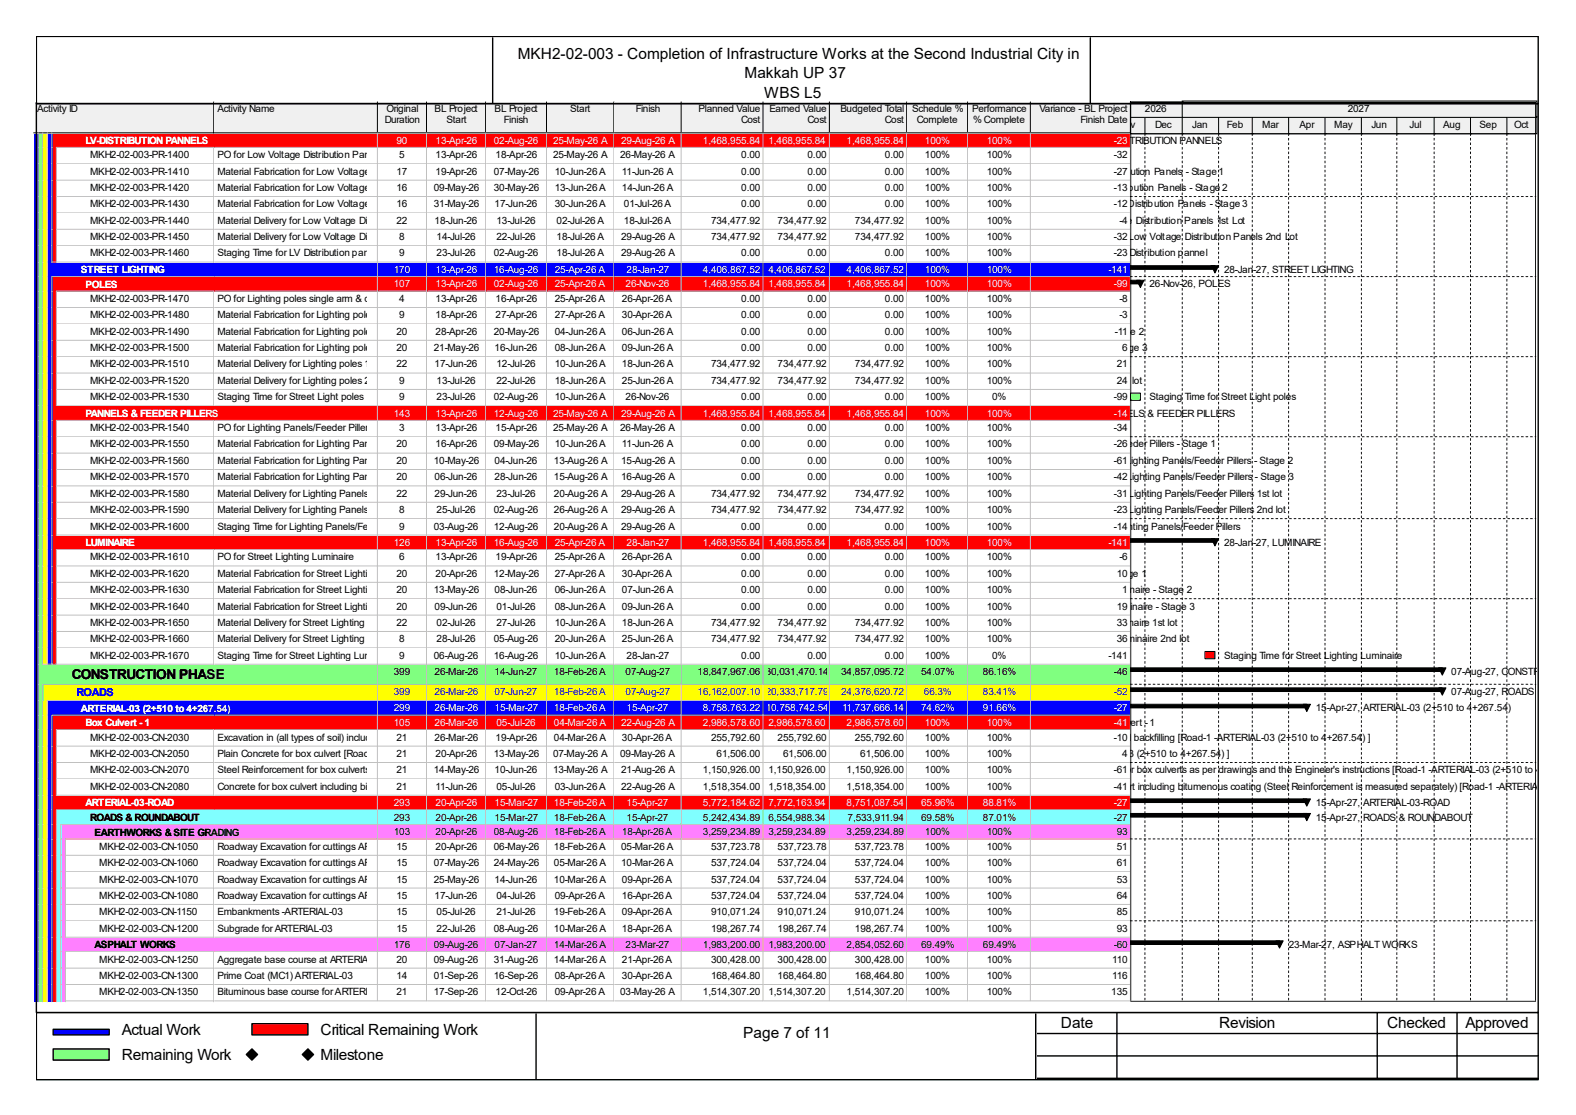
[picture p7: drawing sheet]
<svg xmlns="http://www.w3.org/2000/svg" width="297mm" height="210mm" viewBox="0 0 297 210" stroke-linecap="round" stroke-linejoin="round" font-family="sans-serif">
<defs><g id="words">
<g font-size="2.9">
<text x="97.6" y="11.1">MKH2-02-003 - Completion of Infrastructure Works at the Second Industrial City in</text>
<text x="140.3" y="14.8">Makkah UP 37</text>
<text x="144" y="18.5">WBS L5</text>
<text x="22.9" y="194.9">Actual Work</text>
<text x="60.4" y="194.9">Critical Remaining Work</text>
<text x="140.1" y="195.5">Page 7 of 11</text>
<text x="199.9" y="193.6">Date</text>
<text x="229.7" y="193.6">Revision</text>
<text x="261.4" y="193.6">Checked</text>
<text x="276.2" y="193.6">Approved</text>
<text x="22.9" y="199.7">Remaining Work</text>
<text x="60.4" y="199.7">Milestone</text>
</g>
<text font-size="2.6" x="13.5" y="127.9">CONSTRUCTION PHASE</text>
<text font-size="2.1" fill="#00f" x="14.4" y="131.1">ROADS</text>
<g font-size="1.9">
<text x="7" y="21.1">Activity ID</text>
<text x="41" y="21.1">Activity Name</text>
<text x="72.5" y="23.1">Duration</text>
<text x="72.9" y="21.1">Original</text>
<text x="81.9" y="21.1">BL Project</text>
<text x="84.2" y="23.1">Start</text>
<text x="93.2" y="21.1">BL Project</text>
<text x="95" y="23.1">Finish</text>
<text x="107.4" y="21.1">Start</text>
<text x="119.8" y="21.1">Finish</text>
<text x="131.6" y="21.1">Planned Value</text>
<text x="139.7" y="23.1">Cost</text>
<text x="145" y="21.1">Earned Value</text>
<text x="152.2" y="23.1">Cost</text>
<text x="158.4" y="21.1">Budgeted Total</text>
<text x="166.8" y="23.1">Cost</text>
<text x="171.9" y="21.1">Schedule %</text>
<text x="172.8" y="23.1">Complete</text>
<text x="183.2" y="21.1">Performance</text>
<text x="183.4" y="23.1">% Complete</text>
<text x="195.9" y="21.1">Variance - BL Project</text>
<text x="203.6" y="23.1">Finish Date</text>
<text x="215.8" y="21.1">2026</text>
<text x="254" y="21.1">2027</text>
<text x="17" y="29.8">MKH2-02-003-PR-1400</text>
<text x="41" y="29.8">PO for Low Voltage Distribution Panels</text>
<text x="75.2" y="29.8">5</text>
<text x="82.1" y="29.8">13-Apr-26</text>
<text x="93.4" y="29.8">18-Apr-26</text>
<text x="104.2" y="29.8">25-May-26 A</text>
<text x="116.9" y="29.8">26-May-26 A</text>
<text x="139.7" y="29.8">0.00</text>
<text x="152.2" y="29.8">0.00</text>
<text x="166.8" y="29.8">0.00</text>
<text x="174.3" y="29.8">100%</text>
<text x="186" y="29.8">100%</text>
<text x="196.6" y="27.1">29-Aug-26 A, LV-DISTRIBUTION PANNELS</text>
<text x="209.9" y="29.8">-32</text>
<text x="210.8" y="24.1">Nov</text>
<text x="217.7" y="24.1">Dec</text>
<text x="224.7" y="24.1">Jan</text>
<text x="231.2" y="24.1">Feb</text>
<text x="237.9" y="24.1">Mar</text>
<text x="244.9" y="24.1">Apr</text>
<text x="251.4" y="24.1">May</text>
<text x="258.4" y="24.1">Jun</text>
<text x="265.6" y="24.1">Jul</text>
<text x="272" y="24.1">Aug</text>
<text x="278.8" y="24.1">Sep</text>
<text x="285.4" y="24.1">Oct</text>
<text x="17" y="32.9">MKH2-02-003-PR-1410</text>
<text x="17" y="36">MKH2-02-003-PR-1420</text>
<text x="41" y="32.9">Material Fabrication for Low Voltage Distribution Panels - Stage 107-May-26</text>
<text x="41" y="36">Material Fabrication for Low Voltage Distribution Panels - Stage 230-May-26</text>
<text x="74.7" y="32.9">17</text>
<text x="74.7" y="36">16</text>
<text x="81.7" y="36">09-May-26</text>
<text x="82.1" y="32.9">19-Apr-26</text>
<text x="104.6" y="32.9">10-Jun-26 A</text>
<text x="104.6" y="36">13-Jun-26 A</text>
<text x="117.2" y="32.9">11-Jun-26 A</text>
<text x="117.2" y="36">14-Jun-26 A</text>
<text x="139.7" y="32.9">0.00</text>
<text x="139.7" y="36">0.00</text>
<text x="152.2" y="32.9">0.00</text>
<text x="152.2" y="36">0.00</text>
<text x="166.8" y="32.9">0.00</text>
<text x="166.8" y="36">0.00</text>
<text x="174.3" y="32.9">100%Material Fabrication for Low Voltage Distribution Panels - Stage 1</text>
<text x="174.3" y="36">100% Material Fabrication for Low Voltage Distribution Panels - Stage 2</text>
<text x="186" y="32.9">100%</text>
<text x="186" y="36">100%</text>
<text x="209.9" y="32.9">-27</text>
<text x="209.9" y="36">-13</text>
<text x="17" y="39.1">MKH2-02-003-PR-1430</text>
<text x="41" y="39.1">Material Fabrication for Low Voltage Distribution Panels - Stage 3</text>
<text x="74.7" y="39.1">16</text>
<text x="81.7" y="39.1">31-May-26</text>
<text x="93.2" y="39.1">17-Jun-26</text>
<text x="104.6" y="39.1">30-Jun-26 A</text>
<text x="117.6" y="39.1">01-Jul-26 A</text>
<text x="139.7" y="39.1">0.00</text>
<text x="152.2" y="39.1">0.00</text>
<text x="166.8" y="39.1">0.00</text>
<text x="174.3" y="39.1">100%</text>
<text x="183.4" y="39.1">Material Fabrication for Low Voltage Distribution Panels - Stage 3</text>
<text x="186" y="39.1">100%</text>
<text x="209.9" y="39.1">-12</text>
<text x="17" y="42.1">MKH2-02-003-PR-1440</text>
<text x="17" y="45.2">MKH2-02-003-PR-1450</text>
<text x="41" y="42.1">Material Delivery for Low Voltage Distribution Panels 1st Lot</text>
<text x="41" y="45.2">Material Delivery for Low Voltage Distribution Panels 2nd Lot</text>
<text x="74.7" y="42.1">22</text>
<text x="75.2" y="45.2">8</text>
<text x="81.9" y="42.1">18-Jun-26</text>
<text x="82.3" y="45.2">14-Jul-26</text>
<text x="93.6" y="42.1">13-Jul-26</text>
<text x="93.6" y="45.2">22-Jul-26</text>
<text x="104.9" y="42.1">02-Jul-26 A</text>
<text x="104.9" y="45.2">18-Jul-26 A</text>
<text x="117.1" y="45.2">29-Aug-26 A</text>
<text x="117.6" y="42.1">18-Jul-26 A</text>
<text x="134" y="42.1">734,477.92</text>
<text x="134" y="45.2">734,477.92</text>
<text x="146.5" y="42.1">734,477.92</text>
<text x="146.5" y="45.2">734,477.92</text>
<text x="161.1" y="42.1">734,477.92</text>
<text x="161.1" y="45.2">734,477.92</text>
<text x="174.3" y="42.1">100%</text>
<text x="174.3" y="45.2">100%</text>
<text x="186" y="42.1">100%</text>
<text x="186" y="45.2">100%</text>
<text x="187.3" y="42.1">Material Delivery for Low Voltage Distribution Panels 1st Lot</text>
<text x="196.6" y="45.2">Material Delivery for Low Voltage Distribution Panels 2nd Lot</text>
<text x="209.9" y="45.2">-32</text>
<text x="211" y="42.1">-4</text>
<text x="17" y="48.3">MKH2-02-003-PR-1460</text>
<text x="41" y="48.3">Staging Time for LV Distribution pannel</text>
<text x="75.2" y="48.3">9</text>
<text x="82.3" y="48.3">23-Jul-26</text>
<text x="93" y="48.3">02-Aug-26</text>
<text x="104.9" y="48.3">18-Jul-26 A</text>
<text x="117.1" y="48.3">29-Aug-26 A</text>
<text x="139.7" y="48.3">0.00</text>
<text x="152.2" y="48.3">0.00</text>
<text x="166.8" y="48.3">0.00</text>
<text x="174.3" y="48.3">100%</text>
<text x="186" y="48.3">100%</text>
<text x="196.6" y="48.3">Staging Time for LV Distribution pannel</text>
<text x="209.9" y="48.3">-23</text>
<text x="230.7" y="51.4">28-Jan-27, STREET LIGHTING</text>
<text x="17" y="56.9">MKH2-02-003-PR-1470</text>
<text x="17" y="60">MKH2-02-003-PR-1480</text>
<text x="41" y="56.9">PO for Lighting poles single arm &amp; double arm</text>
<text x="41" y="60">Material Fabrication for Lighting poles - Stage 1</text>
<text x="75.2" y="56.9">4</text>
<text x="75.2" y="60">9</text>
<text x="82.1" y="56.9">13-Apr-26</text>
<text x="82.1" y="60">18-Apr-26</text>
<text x="93.4" y="56.9">16-Apr-26</text>
<text x="93.4" y="60">27-Apr-26</text>
<text x="104.6" y="56.9">25-Apr-26 A</text>
<text x="104.6" y="60">27-Apr-26 A</text>
<text x="117.2" y="56.9">26-Apr-26 A</text>
<text x="117.2" y="60">30-Apr-26 A</text>
<text x="139.7" y="56.9">0.00</text>
<text x="139.7" y="60">0.00</text>
<text x="152.2" y="56.9">0.00</text>
<text x="152.2" y="60">0.00</text>
<text x="166.8" y="56.9">0.00</text>
<text x="166.8" y="60">0.00</text>
<text x="174.3" y="56.9">100%</text>
<text x="174.3" y="60">100%</text>
<text x="186" y="56.9">100%</text>
<text x="186" y="60">100%</text>
<text x="211" y="56.9">-8</text>
<text x="211" y="60">-3</text>
<text x="216.6" y="54.1">26-Nov-26, POLES</text>
<text x="17" y="63">MKH2-02-003-PR-1490</text>
<text x="41" y="63">Material Fabrication for Lighting poles - Stage 2</text>
<text x="74.7" y="63">20</text>
<text x="82.1" y="63">28-Apr-26</text>
<text x="93" y="63">20-May-26</text>
<text x="104.6" y="63">04-Jun-26 A</text>
<text x="117.2" y="63">06-Jun-26 A</text>
<text x="139.7" y="63">0.00</text>
<text x="152.2" y="63">0.00</text>
<text x="166.8" y="63">0.00</text>
<text x="174.3" y="63">100%</text>
<text x="177.9" y="63">Material Fabrication for Lighting poles - Stage 2</text>
<text x="186" y="63">100%</text>
<text x="210.1" y="63">-11</text>
<text x="17" y="66.1">MKH2-02-003-PR-1500</text>
<text x="17" y="69.2">MKH2-02-003-PR-1510</text>
<text x="41" y="66.1">Material Fabrication for Lighting poles - Stage 3</text>
<text x="41" y="69.2">Material Delivery for Lighting poles 1st lot 22</text>
<text x="74.7" y="66.1">20</text>
<text x="81.7" y="66.1">21-May-26</text>
<text x="81.9" y="69.2">17-Jun-26</text>
<text x="93.2" y="66.1">16-Jun-26</text>
<text x="93.6" y="69.2">12-Jul-26</text>
<text x="104.6" y="66.1">08-Jun-26 A</text>
<text x="104.6" y="69.2">10-Jun-26 A</text>
<text x="117.2" y="66.1">09-Jun-26 A</text>
<text x="117.2" y="69.2">18-Jun-26 A</text>
<text x="134" y="69.2">734,477.92</text>
<text x="139.7" y="66.1">0.00</text>
<text x="146.5" y="69.2">734,477.92</text>
<text x="152.2" y="66.1">0.00</text>
<text x="161.1" y="69.2">734,477.92</text>
<text x="166.8" y="66.1">0.00</text>
<text x="174.3" y="66.1">100%Material Fabrication for Lighting poles - Stage 3</text>
<text x="174.3" y="69.2">100%</text>
<text x="180.5" y="69.2">Material Delivery for Lighting poles 1st lot</text>
<text x="186" y="66.1">100%</text>
<text x="186" y="69.2">100%</text>
<text x="210.5" y="69.2">21</text>
<text x="211.5" y="66.1">6</text>
<text x="17" y="72.3">MKH2-02-003-PR-1520</text>
<text x="17" y="75.4">MKH2-02-003-PR-1530</text>
<text x="41" y="72.3">Material Delivery for Lighting poles 2nd lot 9</text>
<text x="41" y="75.4">Staging Time for Street Light poles</text>
<text x="75.2" y="75.4">9</text>
<text x="82.3" y="72.3">13-Jul-26</text>
<text x="82.3" y="75.4">23-Jul-26</text>
<text x="93" y="75.4">02-Aug-26</text>
<text x="93.6" y="72.3">22-Jul-26</text>
<text x="104.6" y="72.3">18-Jun-26 A</text>
<text x="104.6" y="75.4">10-Jun-26 A</text>
<text x="117.2" y="72.3">25-Jun-26 A</text>
<text x="117.9" y="75.4">26-Nov-26</text>
<text x="134" y="72.3">734,477.92</text>
<text x="139.7" y="75.4">0.00</text>
<text x="146.5" y="72.3">734,477.92</text>
<text x="152.2" y="75.4">0.00</text>
<text x="161.1" y="72.3">734,477.92</text>
<text x="166.8" y="75.4">0.00</text>
<text x="174.3" y="72.3">100%</text>
<text x="174.3" y="75.4">100%</text>
<text x="182" y="72.3">Material Delivery for Lighting poles 2nd lot</text>
<text x="186" y="72.3">100%</text>
<text x="187" y="75.4">0%</text>
<text x="209.9" y="75.4">-99</text>
<text x="210.5" y="72.3">24</text>
<text x="216.6" y="75.4">Staging Time for Street Light poles</text>
<text x="17" y="81.2">MKH2-02-003-PR-1540</text>
<text x="41" y="81.2">PO for Lighting Panels/Feeder Pillers</text>
<text x="75.2" y="81.2">3</text>
<text x="82.1" y="81.2">13-Apr-26</text>
<text x="93.4" y="81.2">15-Apr-26</text>
<text x="104.2" y="81.2">25-May-26 A</text>
<text x="116.9" y="81.2">26-May-26 A</text>
<text x="139.7" y="81.2">0.00</text>
<text x="152.2" y="81.2">0.00</text>
<text x="166.8" y="81.2">0.00</text>
<text x="174.3" y="81.2">100%</text>
<text x="186" y="81.2">100%</text>
<text x="196.6" y="78.5">29-Aug-26 A, PANNELS &amp; FEEDER PILLERS</text>
<text x="209.9" y="81.2">-34</text>
<text x="17" y="84.3">MKH2-02-003-PR-1550</text>
<text x="17" y="87.4">MKH2-02-003-PR-1560</text>
<text x="41" y="84.3">Material Fabrication for Lighting Panels/Feeder Pillers - Stage 1</text>
<text x="41" y="87.4">Material Fabrication for Lighting Panels/Feeder Pillers - Stage 2</text>
<text x="74.7" y="84.3">20</text>
<text x="74.7" y="87.4">20</text>
<text x="81.7" y="87.4">10-May-26</text>
<text x="82.1" y="84.3">16-Apr-26</text>
<text x="93" y="84.3">09-May-26</text>
<text x="93.2" y="87.4">04-Jun-26</text>
<text x="104.4" y="87.4">13-Aug-26 A</text>
<text x="104.6" y="84.3">10-Jun-26 A</text>
<text x="117.1" y="87.4">15-Aug-26 A</text>
<text x="117.2" y="84.3">11-Jun-26 A</text>
<text x="139.7" y="84.3">0.00</text>
<text x="139.7" y="87.4">0.00</text>
<text x="152.2" y="84.3">0.00</text>
<text x="152.2" y="87.4">0.00</text>
<text x="166.8" y="84.3">0.00</text>
<text x="166.8" y="87.4">0.00</text>
<text x="174.3" y="84.3">100%Material Fabrication for Lighting Panels/Feeder Pillers - Stage 1</text>
<text x="174.3" y="87.4">100%</text>
<text x="186" y="84.3">100%</text>
<text x="186" y="87.4">100%</text>
<text x="193.5" y="87.4">Material Fabrication for Lighting Panels/Feeder Pillers - Stage 2</text>
<text x="209.9" y="84.3">-26</text>
<text x="209.9" y="87.4">-61</text>
<text x="17" y="90.5">MKH2-02-003-PR-1570</text>
<text x="17" y="93.6">MKH2-02-003-PR-1580</text>
<text x="41" y="90.5">Material Fabrication for Lighting Panels/Feeder Pillers - Stage 3</text>
<text x="41" y="93.6">Material Delivery for Lighting Panels/Feeder Pillers 1st lot</text>
<text x="74.7" y="90.5">20</text>
<text x="74.7" y="93.6">22</text>
<text x="81.9" y="90.5">06-Jun-26</text>
<text x="81.9" y="93.6">29-Jun-26</text>
<text x="93.2" y="90.5">28-Jun-26</text>
<text x="93.6" y="93.6">23-Jul-26</text>
<text x="104.4" y="90.5">15-Aug-26 A</text>
<text x="104.4" y="93.6">20-Aug-26 A</text>
<text x="117.1" y="90.5">16-Aug-26 A</text>
<text x="117.1" y="93.6">29-Aug-26 A</text>
<text x="134" y="93.6">734,477.92</text>
<text x="139.7" y="90.5">0.00</text>
<text x="146.5" y="93.6">734,477.92</text>
<text x="152.2" y="90.5">0.00</text>
<text x="161.1" y="93.6">734,477.92</text>
<text x="166.8" y="90.5">0.00</text>
<text x="174.3" y="90.5">100%</text>
<text x="174.3" y="93.6">100%</text>
<text x="186" y="90.5">100%</text>
<text x="186" y="93.6">100%</text>
<text x="193.7" y="90.5">Material Fabrication for Lighting Panels/Feeder Pillers - Stage 3</text>
<text x="196.6" y="93.6">Material Delivery for Lighting Panels/Feeder Pillers 1st lot</text>
<text x="209.9" y="90.5">-42</text>
<text x="209.9" y="93.6">-31</text>
<text x="17" y="96.6">MKH2-02-003-PR-1590</text>
<text x="17" y="99.7">MKH2-02-003-PR-1600</text>
<text x="41" y="96.6">Material Delivery for Lighting Panels/Feeder Pillers 2nd lot</text>
<text x="41" y="99.7">Staging Time for Lighting Panels/Feeder Pillers</text>
<text x="75.2" y="96.6">8</text>
<text x="75.2" y="99.7">9</text>
<text x="81.7" y="99.7">03-Aug-26</text>
<text x="82.3" y="96.6">25-Jul-26</text>
<text x="93" y="96.6">02-Aug-26</text>
<text x="93" y="99.7">12-Aug-26</text>
<text x="104.4" y="96.6">26-Aug-26 A</text>
<text x="104.4" y="99.7">20-Aug-26 A</text>
<text x="117.1" y="96.6">29-Aug-26 A</text>
<text x="117.1" y="99.7">29-Aug-26 A</text>
<text x="134" y="96.6">734,477.92</text>
<text x="139.7" y="99.7">0.00</text>
<text x="146.5" y="96.6">734,477.92</text>
<text x="152.2" y="99.7">0.00</text>
<text x="161.1" y="96.6">734,477.92</text>
<text x="166.8" y="99.7">0.00</text>
<text x="174.3" y="96.6">100%</text>
<text x="174.3" y="99.7">100%</text>
<text x="186" y="96.6">100%</text>
<text x="186" y="99.7">100%</text>
<text x="196.6" y="96.6">Material Delivery for Lighting Panels/Feeder Pillers 2nd lot</text>
<text x="196.6" y="99.7">Staging Time for Lighting Panels/Feeder Pillers</text>
<text x="209.9" y="96.6">-23</text>
<text x="209.9" y="99.7">-14</text>
<text x="17" y="105.5">MKH2-02-003-PR-1610</text>
<text x="41" y="105.5">PO for Street Lighting Luminaire</text>
<text x="75.2" y="105.5">6</text>
<text x="82.1" y="105.5">13-Apr-26</text>
<text x="93.4" y="105.5">19-Apr-26</text>
<text x="104.6" y="105.5">25-Apr-26 A</text>
<text x="117.2" y="105.5">26-Apr-26 A</text>
<text x="139.7" y="105.5">0.00</text>
<text x="152.2" y="105.5">0.00</text>
<text x="166.8" y="105.5">0.00</text>
<text x="174.3" y="105.5">100%</text>
<text x="186" y="105.5">100%</text>
<text x="211" y="105.5">-6</text>
<text x="230.7" y="102.8">28-Jan-27, LUMINAIRE</text>
<text x="17" y="108.6">MKH2-02-003-PR-1620</text>
<text x="17" y="111.7">MKH2-02-003-PR-1630</text>
<text x="41" y="108.6">Material Fabrication for Street Lighting Luminaire - Stage 1</text>
<text x="41" y="111.7">Material Fabrication for Street Lighting Luminaire - Stage 2</text>
<text x="74.7" y="108.6">20</text>
<text x="74.7" y="111.7">20</text>
<text x="81.7" y="111.7">13-May-26</text>
<text x="82.1" y="108.6">20-Apr-26</text>
<text x="93" y="108.6">12-May-26</text>
<text x="93.2" y="111.7">08-Jun-26</text>
<text x="104.6" y="108.6">27-Apr-26 A</text>
<text x="104.6" y="111.7">06-Jun-26 A</text>
<text x="117.2" y="108.6">30-Apr-26 A</text>
<text x="117.2" y="111.7">07-Jun-26 A</text>
<text x="139.7" y="108.6">0.00</text>
<text x="139.7" y="111.7">0.00</text>
<text x="152.2" y="108.6">0.00</text>
<text x="152.2" y="111.7">0.00</text>
<text x="166.8" y="108.6">0.00</text>
<text x="166.8" y="111.7">0.00</text>
<text x="169.5" y="108.6">Material Fabrication for Street Lighting Luminaire - Stage 1</text>
<text x="174.3" y="108.6">100%</text>
<text x="174.3" y="111.7">100%</text>
<text x="178.1" y="111.7">Material Fabrication for Street Lighting Luminaire - Stage 2</text>
<text x="186" y="108.6">100%</text>
<text x="186" y="111.7">100%</text>
<text x="210.5" y="108.6">10</text>
<text x="211.5" y="111.7">1</text>
<text x="17" y="114.8">MKH2-02-003-PR-1640</text>
<text x="17" y="117.9">MKH2-02-003-PR-1650</text>
<text x="41" y="114.8">Material Fabrication for Street Lighting Luminaire - Stage 3</text>
<text x="41" y="117.9">Material Delivery for Street Lighting Luminaire 1st lot02-Jul-26</text>
<text x="74.7" y="114.8">20</text>
<text x="74.7" y="117.9">22</text>
<text x="81.9" y="114.8">09-Jun-26</text>
<text x="93.6" y="114.8">01-Jul-26</text>
<text x="93.6" y="117.9">27-Jul-26</text>
<text x="104.6" y="114.8">08-Jun-26 A</text>
<text x="104.6" y="117.9">10-Jun-26 A</text>
<text x="117.2" y="114.8">09-Jun-26 A</text>
<text x="117.2" y="117.9">18-Jun-26 A</text>
<text x="134" y="117.9">734,477.92</text>
<text x="139.7" y="114.8">0.00</text>
<text x="146.5" y="117.9">734,477.92</text>
<text x="152.2" y="114.8">0.00</text>
<text x="161.1" y="117.9">734,477.92</text>
<text x="166.8" y="114.8">0.00</text>
<text x="174.3" y="114.8">100%Material Fabrication for Street Lighting Luminaire - Stage 3</text>
<text x="174.3" y="117.9">100%</text>
<text x="180.5" y="117.9">Material Delivery for Street Lighting Luminaire 1st lot</text>
<text x="186" y="114.8">100%</text>
<text x="186" y="117.9">100%</text>
<text x="210.5" y="114.8">19</text>
<text x="210.5" y="117.9">33</text>
<text x="17" y="121">MKH2-02-003-PR-1660</text>
<text x="17" y="124.1">MKH2-02-003-PR-1670</text>
<text x="41" y="121">Material Delivery for Street Lighting Luminaire 2nd lot</text>
<text x="41" y="124.1">Staging Time for Street Lighting Luminaire 9</text>
<text x="75.2" y="121">8</text>
<text x="81.7" y="124.1">06-Aug-26</text>
<text x="82.3" y="121">28-Jul-26</text>
<text x="93" y="121">05-Aug-26</text>
<text x="93" y="124.1">16-Aug-26</text>
<text x="104.6" y="121">20-Jun-26 A</text>
<text x="104.6" y="124.1">10-Jun-26 A</text>
<text x="117.2" y="121">25-Jun-26 A</text>
<text x="118.1" y="124.1">28-Jan-27</text>
<text x="134" y="121">734,477.92</text>
<text x="139.7" y="124.1">0.00</text>
<text x="146.5" y="121">734,477.92</text>
<text x="152.2" y="124.1">0.00</text>
<text x="161.1" y="121">734,477.92</text>
<text x="166.8" y="124.1">0.00</text>
<text x="174.3" y="121">100%</text>
<text x="174.3" y="124.1">100%</text>
<text x="182" y="121">Material Delivery for Street Lighting Luminaire 2nd lot</text>
<text x="186" y="121">100%</text>
<text x="187" y="124.1">0%</text>
<text x="208.9" y="124.1">-141</text>
<text x="210.5" y="121">36</text>
<text x="230.7" y="124.1">Staging Time for Street Lighting Luminaire</text>
<text x="74.2" y="127.2">399</text>
<text x="81.9" y="127.2">26-Mar-26</text>
<text x="93.2" y="127.2">14-Jun-27</text>
<text x="104.4" y="127.2">18-Feb-26 A</text>
<text x="117.9" y="127.2">07-Aug-27</text>
<text x="131.4" y="127.2">18,847,967.06</text>
<text x="144.3" y="127.2">30,031,470.14</text>
<text x="158.5" y="127.2">34,857,095.72</text>
<text x="173.6" y="127.2">54.07%</text>
<text x="185.3" y="127.2">86.16%</text>
<text x="209.9" y="127.2">-46</text>
<text x="273.5" y="127.2">07-Aug-27, CONSTRUCTION P</text>
<text x="273.5" y="130.9">07-Aug-27, ROADS</text>
<text x="195" y="136.7">22-Aug-26 A, Box Culvert - 1</text>
<text x="248" y="134">15-Apr-27, ARTERIAL-03 (2+510 to 4+267.54)</text>
<text x="17" y="139.5">MKH2-02-003-CN-2030</text>
<text x="17" y="142.6">MKH2-02-003-CN-2050</text>
<text x="41" y="139.5">Excavation in (all types of soil) including all the required backfilling [Road-1 -ARTERIAL-03 (2+510 to 4+267.54) ]</text>
<text x="41" y="142.6">Plain Concrete for box culvert [Road-1 -ARTERIAL-03 (2+510 to 4+267.54) ]</text>
<text x="74.7" y="139.5">21</text>
<text x="74.7" y="142.6">21</text>
<text x="81.9" y="139.5">26-Mar-26</text>
<text x="82.1" y="142.6">20-Apr-26</text>
<text x="93" y="142.6">13-May-26</text>
<text x="93.4" y="139.5">19-Apr-26</text>
<text x="104.2" y="142.6">07-May-26 A</text>
<text x="104.4" y="139.5">04-Mar-26 A</text>
<text x="116.9" y="142.6">09-May-26 A</text>
<text x="117.2" y="139.5">30-Apr-26 A</text>
<text x="134" y="139.5">255,792.60</text>
<text x="135" y="142.6">61,506.00</text>
<text x="146.5" y="139.5">255,792.60</text>
<text x="147.6" y="142.6">61,506.00</text>
<text x="161.1" y="139.5">255,792.60</text>
<text x="162.1" y="142.6">61,506.00</text>
<text x="169.5" y="139.5">Excavation in (all types of soil) including all the required backfilling [Road-1 -ARTERIAL-03 (2+510 to 4+267.54) ]</text>
<text x="171.6" y="142.6">Plain Concrete for box culvert [Road-1 -ARTERIAL-03 (2+510 to 4+267.54) ]</text>
<text x="174.3" y="139.5">100%</text>
<text x="174.3" y="142.6">100%</text>
<text x="186" y="139.5">100%</text>
<text x="186" y="142.6">100%</text>
<text x="209.9" y="139.5">-10</text>
<text x="211.5" y="142.6">4</text>
<text x="17" y="145.7">MKH2-02-003-CN-2070</text>
<text x="17" y="148.8">MKH2-02-003-CN-2080</text>
<text x="41" y="145.7">Steel Reinforcement for box culverts as per drawings and the Engineer's instructions [Road-1 -ARTERIAL-03 (2+510 to 4+26</text>
<text x="41" y="148.8">Concrete for box culvert including bitumenous coating (Steel Reinforcement is measured separately) [Road-1 -ARTERIAL-03</text>
<text x="74.7" y="145.7">21</text>
<text x="74.7" y="148.8">21</text>
<text x="81.7" y="145.7">14-May-26</text>
<text x="82.1" y="148.8">11-Jun-26</text>
<text x="93.2" y="145.7">10-Jun-26</text>
<text x="93.6" y="148.8">05-Jul-26</text>
<text x="104.2" y="145.7">13-May-26 A</text>
<text x="104.6" y="148.8">03-Jun-26 A</text>
<text x="117.1" y="145.7">21-Aug-26 A</text>
<text x="117.1" y="148.8">22-Aug-26 A</text>
<text x="132.5" y="145.7">1,150,926.00</text>
<text x="132.5" y="148.8">1,518,354.00</text>
<text x="144.8" y="145.7">1,150,926.00</text>
<text x="144.8" y="148.8">1,518,354.00</text>
<text x="159.6" y="145.7">1,150,926.00</text>
<text x="159.6" y="148.8">1,518,354.00</text>
<text x="174.3" y="145.7">100%</text>
<text x="174.3" y="148.8">100%</text>
<text x="186" y="145.7">100%</text>
<text x="186" y="148.8">100%</text>
<text x="194.9" y="145.7">Steel Reinforcement for box culverts as per drawings and the Engineer's instructions [Road-1 -ARTERIAL-03 (2+510 to 4+26</text>
<text x="195" y="148.8">Concrete for box culvert including bitumenous coating (Steel Reinforcement is measured separately) [Road-1 -ARTERIAL-03</text>
<text x="209.9" y="145.7">-61</text>
<text x="209.9" y="148.8">-41</text>
<text x="17" y="154.6">ROADS &amp; ROUNDABOUT</text>
<text x="74.2" y="154.6">293</text>
<text x="82.1" y="154.6">20-Apr-26</text>
<text x="93.2" y="154.6">15-Mar-27</text>
<text x="104.4" y="154.6">18-Feb-26 A</text>
<text x="118.1" y="154.6">15-Apr-27</text>
<text x="132.5" y="154.6">5,242,434.89</text>
<text x="144.8" y="154.6">6,554,988.34</text>
<text x="159.7" y="154.6">7,533,911.94</text>
<text x="173.6" y="154.6">69.58%</text>
<text x="185.3" y="154.6">87.01%</text>
<text x="209.9" y="154.6">-27</text>
<text x="248" y="151.8">15-Apr-27, ARTERIAL-03-ROAD</text>
<text x="248" y="154.6">15-Apr-27, ROADS &amp; ROUNDABOUT</text>
<text x="17.8" y="157.4">EARTHWORKS &amp; SITE GRADING</text>
<text x="18.7" y="160.1">MKH2-02-003-CN-1050</text>
<text x="41" y="160.1">Roadway Excavation for cuttings ARTERIAL-03 Stage-1</text>
<text x="74.2" y="157.3">103</text>
<text x="74.7" y="160.1">15</text>
<text x="82.1" y="157.3">20-Apr-26</text>
<text x="82.1" y="160.1">20-Apr-26</text>
<text x="93" y="157.3">08-Aug-26</text>
<text x="93" y="160.1">06-May-26</text>
<text x="104.4" y="157.3">18-Feb-26 A</text>
<text x="104.4" y="160.1">18-Feb-26 A</text>
<text x="117.1" y="160.1">05-Mar-26 A</text>
<text x="117.2" y="157.3">18-Apr-26 A</text>
<text x="132.5" y="157.3">3,259,234.89</text>
<text x="134" y="160.1">537,723.78</text>
<text x="144.8" y="157.3">3,259,234.89</text>
<text x="146.5" y="160.1">537,723.78</text>
<text x="159.6" y="157.3">3,259,234.89</text>
<text x="161.1" y="160.1">537,723.78</text>
<text x="174.3" y="157.3">100%</text>
<text x="174.3" y="160.1">100%</text>
<text x="186" y="157.3">100%</text>
<text x="186" y="160.1">100%</text>
<text x="210.5" y="157.3">93</text>
<text x="210.5" y="160.1">51</text>
<text x="18.7" y="163.2">MKH2-02-003-CN-1060</text>
<text x="18.7" y="166.2">MKH2-02-003-CN-1070</text>
<text x="41" y="163.2">Roadway Excavation for cuttings ARTERIAL-03 Stage-2</text>
<text x="41" y="166.2">Roadway Excavation for cuttings ARTERIAL-03 Stage-3</text>
<text x="74.7" y="163.2">15</text>
<text x="74.7" y="166.2">15</text>
<text x="81.7" y="163.2">07-May-26</text>
<text x="81.7" y="166.2">25-May-26</text>
<text x="93" y="163.2">24-May-26</text>
<text x="93.2" y="166.2">14-Jun-26</text>
<text x="104.4" y="163.2">05-Mar-26 A</text>
<text x="104.4" y="166.2">10-Mar-26 A</text>
<text x="117.1" y="163.2">10-Mar-26 A</text>
<text x="117.2" y="166.2">09-Apr-26 A</text>
<text x="134" y="163.2">537,724.04</text>
<text x="134" y="166.2">537,724.04</text>
<text x="146.5" y="163.2">537,724.04</text>
<text x="146.5" y="166.2">537,724.04</text>
<text x="161.1" y="163.2">537,724.04</text>
<text x="161.1" y="166.2">537,724.04</text>
<text x="174.3" y="163.2">100%</text>
<text x="174.3" y="166.2">100%</text>
<text x="186" y="163.2">100%</text>
<text x="186" y="166.2">100%</text>
<text x="210.5" y="163.2">61</text>
<text x="210.5" y="166.2">53</text>
<text x="18.7" y="169.3">MKH2-02-003-CN-1080</text>
<text x="18.7" y="172.4">MKH2-02-003-CN-1150</text>
<text x="41" y="169.3">Roadway Excavation for cuttings ARTERIAL-03 Stage-4</text>
<text x="41" y="172.4">Embankments -ARTERIAL-03</text>
<text x="74.7" y="169.3">15</text>
<text x="74.7" y="172.4">15</text>
<text x="81.9" y="169.3">17-Jun-26</text>
<text x="82.3" y="172.4">05-Jul-26</text>
<text x="93.6" y="169.3">04-Jul-26</text>
<text x="93.6" y="172.4">21-Jul-26</text>
<text x="104.4" y="172.4">19-Feb-26 A</text>
<text x="104.6" y="169.3">09-Apr-26 A</text>
<text x="117.2" y="169.3">16-Apr-26 A</text>
<text x="117.2" y="172.4">09-Apr-26 A</text>
<text x="134" y="169.3">537,724.04</text>
<text x="134" y="172.4">910,071.24</text>
<text x="146.5" y="169.3">537,724.04</text>
<text x="146.5" y="172.4">910,071.24</text>
<text x="161.1" y="169.3">537,724.04</text>
<text x="161.1" y="172.4">910,071.24</text>
<text x="174.3" y="169.3">100%</text>
<text x="174.3" y="172.4">100%</text>
<text x="186" y="169.3">100%</text>
<text x="186" y="172.4">100%</text>
<text x="210.5" y="169.3">64</text>
<text x="210.5" y="172.4">85</text>
<text x="17.8" y="178.6">ASPHALT WORKS</text>
<text x="18.7" y="175.5">MKH2-02-003-CN-1200</text>
<text x="41" y="175.5">Subgrade for ARTERIAL-03</text>
<text x="74.2" y="178.6">176</text>
<text x="74.7" y="175.5">15</text>
<text x="81.7" y="178.6">09-Aug-26</text>
<text x="82.3" y="175.5">22-Jul-26</text>
<text x="93" y="175.5">08-Aug-26</text>
<text x="93.2" y="178.6">07-Jan-27</text>
<text x="104.4" y="175.5">10-Mar-26 A</text>
<text x="104.4" y="178.6">14-Mar-26 A</text>
<text x="117.2" y="175.5">18-Apr-26 A</text>
<text x="117.9" y="178.6">23-Mar-27</text>
<text x="132.5" y="178.6">1,983,200.00</text>
<text x="134" y="175.5">198,267.74</text>
<text x="144.8" y="178.6">1,983,200.00</text>
<text x="146.5" y="175.5">198,267.74</text>
<text x="159.6" y="178.6">2,854,052.60</text>
<text x="161.1" y="175.5">198,267.74</text>
<text x="173.6" y="178.6">69.49%</text>
<text x="174.3" y="175.5">100%</text>
<text x="185.3" y="178.6">69.49%</text>
<text x="186" y="175.5">100%</text>
<text x="209.9" y="178.6">-60</text>
<text x="210.5" y="175.5">93</text>
<text x="242.9" y="178.6">23-Mar-27, ASPHALT WORKS</text>
<text x="18.7" y="181.3">MKH2-02-003-CN-1250</text>
<text x="18.7" y="184.4">MKH2-02-003-CN-1300</text>
<text x="41" y="181.3">Aggregate base course at ARTERIAL-03</text>
<text x="41" y="184.4">Prime Coat (MC1) ARTERIAL-03</text>
<text x="74.7" y="181.3">20</text>
<text x="74.7" y="184.4">14</text>
<text x="81.7" y="181.3">09-Aug-26</text>
<text x="81.7" y="184.4">01-Sep-26</text>
<text x="93" y="181.3">31-Aug-26</text>
<text x="93" y="184.4">16-Sep-26</text>
<text x="104.4" y="181.3">14-Mar-26 A</text>
<text x="104.6" y="184.4">08-Apr-26 A</text>
<text x="117.2" y="181.3">21-Apr-26 A</text>
<text x="117.2" y="184.4">30-Apr-26 A</text>
<text x="134" y="181.3">300,428.00</text>
<text x="134" y="184.4">168,464.80</text>
<text x="146.5" y="181.3">300,428.00</text>
<text x="146.5" y="184.4">168,464.80</text>
<text x="161.1" y="181.3">300,428.00</text>
<text x="161.1" y="184.4">168,464.80</text>
<text x="174.3" y="181.3">100%</text>
<text x="174.3" y="184.4">100%</text>
<text x="186" y="181.3">100%</text>
<text x="186" y="184.4">100%</text>
<text x="209.6" y="181.3">110</text>
<text x="209.6" y="184.4">116</text>
<text x="18.7" y="187.5">MKH2-02-003-CN-1350</text>
<text x="41" y="187.5">Bituminous base course for ARTERIAL-03</text>
<text x="74.7" y="187.5">21</text>
<text x="81.7" y="187.5">17-Sep-26</text>
<text x="93.4" y="187.5">12-Oct-26</text>
<text x="104.6" y="187.5">09-Apr-26 A</text>
<text x="116.9" y="187.5">03-May-26 A</text>
<text x="132.5" y="187.5">1,514,307.20</text>
<text x="144.8" y="187.5">1,514,307.20</text>
<text x="159.6" y="187.5">1,514,307.20</text>
<text x="174.3" y="187.5">100%</text>
<text x="186" y="187.5">100%</text>
<text x="209.4" y="187.5">135</text>
</g>
<g font-size="1.9" fill="#fff">
<text x="16.1" y="27.1">LV-DISTRIBUTION PANNELS</text>
<text x="74.7" y="27.1">90</text>
<text x="82.1" y="27.1">13-Apr-26</text>
<text x="93" y="27.1">02-Aug-26</text>
<text x="104.2" y="27.1">25-May-26 A</text>
<text x="117.1" y="27.1">29-Aug-26 A</text>
<text x="132.5" y="27.1">1,468,955.84</text>
<text x="144.8" y="27.1">1,468,955.84</text>
<text x="159.6" y="27.1">1,468,955.84</text>
<text x="174.3" y="27.1">100%</text>
<text x="186" y="27.1">100%</text>
<text x="209.9" y="27.1">-23</text>
<text x="15.2" y="51.5">STREET LIGHTING</text>
<text x="74.2" y="51.4">170</text>
<text x="82.1" y="51.4">13-Apr-26</text>
<text x="93" y="51.4">16-Aug-26</text>
<text x="104.6" y="51.4">25-Apr-26 A</text>
<text x="118.1" y="51.4">28-Jan-27</text>
<text x="132.5" y="51.4">4,406,867.52</text>
<text x="144.8" y="51.4">4,406,867.52</text>
<text x="159.6" y="51.4">4,406,867.52</text>
<text x="174.3" y="51.4">100%</text>
<text x="186" y="51.4">100%</text>
<text x="208.9" y="51.4">-141</text>
<text x="16.1" y="54.2">POLES</text>
<text x="74.2" y="54.1">107</text>
<text x="82.1" y="54.1">13-Apr-26</text>
<text x="93" y="54.1">02-Aug-26</text>
<text x="104.6" y="54.1">25-Apr-26 A</text>
<text x="117.9" y="54.1">26-Nov-26</text>
<text x="132.5" y="54.1">1,468,955.84</text>
<text x="144.8" y="54.1">1,468,955.84</text>
<text x="159.6" y="54.1">1,468,955.84</text>
<text x="174.3" y="54.1">100%</text>
<text x="186" y="54.1">100%</text>
<text x="209.9" y="54.1">-99</text>
<text x="16.1" y="78.6">PANNELS &amp; FEEDER PILLERS</text>
<text x="74.2" y="78.5">143</text>
<text x="82.1" y="78.5">13-Apr-26</text>
<text x="93" y="78.5">12-Aug-26</text>
<text x="104.2" y="78.5">25-May-26 A</text>
<text x="117.1" y="78.5">29-Aug-26 A</text>
<text x="132.5" y="78.5">1,468,955.84</text>
<text x="144.8" y="78.5">1,468,955.84</text>
<text x="159.6" y="78.5">1,468,955.84</text>
<text x="174.3" y="78.5">100%</text>
<text x="186" y="78.5">100%</text>
<text x="209.9" y="78.5">-14</text>
<text x="16.1" y="102.9">LUMINAIRE</text>
<text x="74.2" y="102.8">126</text>
<text x="82.1" y="102.8">13-Apr-26</text>
<text x="93" y="102.8">16-Aug-26</text>
<text x="104.6" y="102.8">25-Apr-26 A</text>
<text x="118.1" y="102.8">28-Jan-27</text>
<text x="132.5" y="102.8">1,468,955.84</text>
<text x="144.8" y="102.8">1,468,955.84</text>
<text x="159.6" y="102.8">1,468,955.84</text>
<text x="174.3" y="102.8">100%</text>
<text x="186" y="102.8">100%</text>
<text x="208.9" y="102.8">-141</text>
<text x="15.2" y="134.1">ARTERIAL-03 (2+510 to 4+267.54)</text>
<text x="16.1" y="136.8">Box Culvert - 1</text>
<text x="74.2" y="134">299</text>
<text x="74.2" y="136.7">105</text>
<text x="81.9" y="134">26-Mar-26</text>
<text x="81.9" y="136.7">26-Mar-26</text>
<text x="93.2" y="134">15-Mar-27</text>
<text x="93.6" y="136.7">05-Jul-26</text>
<text x="104.4" y="134">18-Feb-26 A</text>
<text x="104.4" y="136.7">04-Mar-26 A</text>
<text x="117.1" y="136.7">22-Aug-26 A</text>
<text x="118.1" y="134">15-Apr-27</text>
<text x="132.5" y="134">8,758,763.22</text>
<text x="132.5" y="136.7">2,986,578.60</text>
<text x="144.3" y="134">10,758,742.54</text>
<text x="144.8" y="136.7">2,986,578.60</text>
<text x="158.7" y="134">11,737,666.14</text>
<text x="159.6" y="136.7">2,986,578.60</text>
<text x="173.6" y="134">74.62%</text>
<text x="174.3" y="136.7">100%</text>
<text x="185.3" y="134">91.66%</text>
<text x="186" y="136.7">100%</text>
<text x="209.9" y="134">-27</text>
<text x="209.9" y="136.7">-41</text>
<text x="16.1" y="151.9">ARTERIAL-03-ROAD</text>
<text x="74.2" y="151.8">293</text>
<text x="82.1" y="151.8">20-Apr-26</text>
<text x="93.2" y="151.8">15-Mar-27</text>
<text x="104.4" y="151.8">18-Feb-26 A</text>
<text x="118.1" y="151.8">15-Apr-27</text>
<text x="132.5" y="151.8">5,772,184.62</text>
<text x="144.8" y="151.8">7,772,163.94</text>
<text x="159.6" y="151.8">8,751,087.54</text>
<text x="173.6" y="151.8">65.96%</text>
<text x="185.3" y="151.8">88.81%</text>
<text x="209.9" y="151.8">-27</text>
</g>
<g font-size="1.9" fill="#00f">
<text x="74.2" y="130.9">399</text>
<text x="81.9" y="130.9">26-Mar-26</text>
<text x="93.2" y="130.9">07-Jun-27</text>
<text x="104.4" y="130.9">18-Feb-26 A</text>
<text x="117.9" y="130.9">07-Aug-27</text>
<text x="131.4" y="130.9">16,162,007.10</text>
<text x="144.3" y="130.9">20,333,717.79</text>
<text x="158.5" y="130.9">24,376,620.72</text>
<text x="174.1" y="130.9">66.3%</text>
<text x="185.3" y="130.9">83.41%</text>
<text x="209.9" y="130.9">-52</text>
</g>
</g></defs>
<path d="M6.5 19.2h33.9v6h-33.9z" fill="#f0f0f0"/>
<path d="M40.3 19.2v5.8h-34" fill="none" stroke="#000" stroke-width=".19"/>
<path d="M40.4 19.2h30.9v6h-30.9z" fill="#f0f0f0"/>
<path d="M71.1 19.2v5.8h-30.8" fill="none" stroke="#000" stroke-width=".19"/>
<path d="M71.3 19.2h9.3v6h-9.3z" fill="#f0f0f0"/>
<path d="M80.4 19.2v5.8h-9.3" fill="none" stroke="#000" stroke-width=".19"/>
<path d="M80.6 19.2h11.1v6h-11.1z" fill="#f0f0f0"/>
<path d="M91.5 19.2v5.8h-11.1" fill="none" stroke="#000" stroke-width=".19"/>
<path d="M91.7 19.2h11.5v6h-11.5z" fill="#f0f0f0"/>
<path d="M103 19.2v5.8h-11.5" fill="none" stroke="#000" stroke-width=".19"/>
<path d="M103.2 19.2h12.7v6h-12.7z" fill="#f0f0f0"/>
<path d="M115.7 19.2v5.8h-12.7" fill="none" stroke="#000" stroke-width=".19"/>
<path d="M115.9 19.2h12.6v6h-12.6z" fill="#f0f0f0"/>
<path d="M128.4 19.2v5.8h-12.7" fill="none" stroke="#000" stroke-width=".19"/>
<path d="M128.5 19.2h15.5v6h-15.5z" fill="#f0f0f0"/>
<path d="M143.8 19.2v5.8h-15.4" fill="none" stroke="#000" stroke-width=".19"/>
<path d="M144 19.2h12.5v6h-12.5z" fill="#f0f0f0"/>
<path d="M156.3 19.2v5.8h-12.5" fill="none" stroke="#000" stroke-width=".19"/>
<path d="M156.5 19.2h14.5v6h-14.5z" fill="#f0f0f0"/>
<path d="M170.9 19.2v5.8h-14.6" fill="none" stroke="#000" stroke-width=".19"/>
<path d="M171 19.2h11.5v6h-11.5z" fill="#f0f0f0"/>
<path d="M182.4 19.2v5.8h-11.5" fill="none" stroke="#000" stroke-width=".19"/>
<path d="M182.5 19.2h11.9v6h-11.9z" fill="#f0f0f0"/>
<path d="M194.2 19.2v5.8h-11.8" fill="none" stroke="#000" stroke-width=".19"/>
<path d="M194.4 19.2h18.8v6h-18.8z" fill="#f0f0f0"/>
<path d="M213 19.2v5.8h-18.8" fill="none" stroke="#000" stroke-width=".19"/>
<path d="M6.5 25.2h.9v2.7h-.9z" fill="#00f"/>
<path d="M7.2 25v2.9" fill="none" stroke="#c0c0c0" stroke-width=".19"/>
<path d="M7.4 25.2h.8v2.7h-.8z" fill="#80ff80"/>
<path d="M8.1 25v2.9" fill="none" stroke="#c0c0c0" stroke-width=".19"/>
<path d="M8.2 25.2h.9v2.7h-.9z" fill="#ff0"/>
<path d="M8.9 25v2.9" fill="none" stroke="#c0c0c0" stroke-width=".19"/>
<path d="M9.1 25.2h.8v2.7h-.8z" fill="#00f"/>
<path d="M9.8 25v2.9" fill="none" stroke="#c0c0c0" stroke-width=".19"/>
<path d="M9.9 25.2h30.5v2.7h-30.5z" fill="#f00"/>
<path d="M10.6 27.8h29.8" fill="none" stroke="#c0c0c0" stroke-width=".19"/>
<path d="M40.4 25.2h30.9v2.7h-30.9z" fill="#f00"/>
<path d="M71.1 25v2.8h-30.7" fill="none" stroke="#c0c0c0" stroke-width=".19"/>
<path d="M71.3 25.2h9.3v2.7h-9.3z" fill="#f00"/>
<path d="M80.4 25v2.8h-9.1" fill="none" stroke="#c0c0c0" stroke-width=".19"/>
<path d="M80.6 25.2h11.1v2.7h-11.1z" fill="#f00"/>
<path d="M91.5 25v2.8h-10.9" fill="none" stroke="#c0c0c0" stroke-width=".19"/>
<path d="M91.7 25.2h11.5v2.7h-11.5z" fill="#f00"/>
<path d="M103 25v2.8h-11.3" fill="none" stroke="#c0c0c0" stroke-width=".19"/>
<path d="M103.2 25.2h12.7v2.7h-12.7z" fill="#f00"/>
<path d="M115.7 25v2.8h-12.5" fill="none" stroke="#c0c0c0" stroke-width=".19"/>
<path d="M115.9 25.2h12.6v2.7h-12.6z" fill="#f00"/>
<path d="M128.4 25v2.8h-12.5" fill="none" stroke="#c0c0c0" stroke-width=".19"/>
<path d="M128.5 25.2h15.5v2.7h-15.5z" fill="#f00"/>
<path d="M143.8 25v2.8h-15.3" fill="none" stroke="#c0c0c0" stroke-width=".19"/>
<path d="M144 25.2h12.5v2.7h-12.5z" fill="#f00"/>
<path d="M156.3 25v2.8h-12.3" fill="none" stroke="#c0c0c0" stroke-width=".19"/>
<path d="M156.5 25.2h14.5v2.7h-14.5z" fill="#f00"/>
<path d="M170.9 25v2.8h-14.4" fill="none" stroke="#c0c0c0" stroke-width=".19"/>
<path d="M171 25.2h11.5v2.7h-11.5z" fill="#f00"/>
<path d="M182.4 25v2.8h-11.4" fill="none" stroke="#c0c0c0" stroke-width=".19"/>
<path d="M182.5 25.2h11.9v2.7h-11.9z" fill="#f00"/>
<path d="M194.2 25v2.8h-11.7" fill="none" stroke="#c0c0c0" stroke-width=".19"/>
<path d="M194.4 25.2h18.8v2.7h-18.8z" fill="#f00"/>
<path d="M213 25v2.8h-18.7" fill="none" stroke="#c0c0c0" stroke-width=".19"/>
<path d="M6.5 27.9h.9v3.1h-.9z" fill="#00f"/>
<path d="M7.2 27.8v3.2" fill="none" stroke="#c0c0c0" stroke-width=".19"/>
<path d="M7.4 27.9h.8v3.1h-.8z" fill="#80ff80"/>
<path d="M8.1 27.8v3.2" fill="none" stroke="#c0c0c0" stroke-width=".19"/>
<path d="M8.2 27.9h.9v3.1h-.9z" fill="#ff0"/>
<path d="M8.9 27.8v3.2" fill="none" stroke="#c0c0c0" stroke-width=".19"/>
<path d="M9.1 27.9h.8v3.1h-.8z" fill="#00f"/>
<path d="M9.8 27.8v3.2" fill="none" stroke="#c0c0c0" stroke-width=".19"/>
<path d="M9.9 27.9h.9v3.1h-.9z" fill="#f00"/>
<path d="M10.6 27.8v3.2" fill="none" stroke="#c0c0c0" stroke-width=".19"/>
<path d="M10.8 27.9h29.6v3.1h-29.6z" fill="#fff"/>
<path d="M10.6 30.9h29.8M40.3 27.8v3.2" fill="none" stroke="#c0c0c0" stroke-width=".19"/>
<path d="M40.4 27.9h30.9v3.1h-30.9z" fill="#fff"/>
<path d="M71.1 27.8v3.1h-30.7" fill="none" stroke="#c0c0c0" stroke-width=".19"/>
<path d="M71.3 27.9h9.3v3.1h-9.3z" fill="#fff"/>
<path d="M80.4 27.8v3.1h-9.1" fill="none" stroke="#c0c0c0" stroke-width=".19"/>
<path d="M80.6 27.9h11.1v3.1h-11.1z" fill="#fff"/>
<path d="M91.5 27.8v3.1h-10.9" fill="none" stroke="#c0c0c0" stroke-width=".19"/>
<path d="M91.7 27.9h11.5v3.1h-11.5z" fill="#fff"/>
<path d="M103 27.8v3.1h-11.3" fill="none" stroke="#c0c0c0" stroke-width=".19"/>
<path d="M103.2 27.9h12.7v3.1h-12.7z" fill="#fff"/>
<path d="M115.7 27.8v3.1h-12.5" fill="none" stroke="#c0c0c0" stroke-width=".19"/>
<path d="M115.9 27.9h12.6v3.1h-12.6z" fill="#fff"/>
<path d="M128.4 27.8v3.1h-12.5" fill="none" stroke="#c0c0c0" stroke-width=".19"/>
<path d="M128.5 27.9h15.5v3.1h-15.5z" fill="#fff"/>
<path d="M143.8 27.8v3.1h-15.3" fill="none" stroke="#c0c0c0" stroke-width=".19"/>
<path d="M144 27.9h12.5v3.1h-12.5z" fill="#fff"/>
<path d="M156.3 27.8v3.1h-12.3" fill="none" stroke="#c0c0c0" stroke-width=".19"/>
<path d="M156.5 27.9h14.5v3.1h-14.5z" fill="#fff"/>
<path d="M170.9 27.8v3.1h-14.4" fill="none" stroke="#c0c0c0" stroke-width=".19"/>
<path d="M171 27.9h11.5v3.1h-11.5z" fill="#fff"/>
<path d="M182.4 27.8v3.1h-11.4" fill="none" stroke="#c0c0c0" stroke-width=".19"/>
<path d="M182.5 27.9h11.9v3.1h-11.9z" fill="#fff"/>
<path d="M194.2 27.8v3.1h-11.7" fill="none" stroke="#c0c0c0" stroke-width=".19"/>
<path d="M194.4 27.9h18.8v3.1h-18.8z" fill="#fff"/>
<path d="M213 27.8v3.1h-18.7" fill="none" stroke="#c0c0c0" stroke-width=".19"/>
<path d="M6.5 31h.9v3.1h-.9z" fill="#00f"/>
<path d="M7.2 30.9v3.2" fill="none" stroke="#c0c0c0" stroke-width=".19"/>
<path d="M7.4 31h.8v3.1h-.8z" fill="#80ff80"/>
<path d="M8.1 30.9v3.2" fill="none" stroke="#c0c0c0" stroke-width=".19"/>
<path d="M8.2 31h.9v3.1h-.9z" fill="#ff0"/>
<path d="M8.9 30.9v3.2" fill="none" stroke="#c0c0c0" stroke-width=".19"/>
<path d="M9.1 31h.8v3.1h-.8z" fill="#00f"/>
<path d="M9.8 30.9v3.2" fill="none" stroke="#c0c0c0" stroke-width=".19"/>
<path d="M9.9 31h.9v3.1h-.9z" fill="#f00"/>
<path d="M10.6 30.9v3.2" fill="none" stroke="#c0c0c0" stroke-width=".19"/>
<path d="M10.8 31h29.6v3.1h-29.6z" fill="#fff"/>
<path d="M10.6 33.9h29.8M40.3 30.9v3.2" fill="none" stroke="#c0c0c0" stroke-width=".19"/>
<path d="M40.4 31h30.9v3.1h-30.9z" fill="#fff"/>
<path d="M71.1 30.9v3h-30.7" fill="none" stroke="#c0c0c0" stroke-width=".19"/>
<path d="M71.3 31h9.3v3.1h-9.3z" fill="#fff"/>
<path d="M80.4 30.9v3h-9.1" fill="none" stroke="#c0c0c0" stroke-width=".19"/>
<path d="M80.6 31h11.1v3.1h-11.1z" fill="#fff"/>
<path d="M91.5 30.9v3h-10.9" fill="none" stroke="#c0c0c0" stroke-width=".19"/>
<path d="M91.7 31h11.5v3.1h-11.5z" fill="#fff"/>
<path d="M103 30.9v3h-11.3" fill="none" stroke="#c0c0c0" stroke-width=".19"/>
<path d="M103.2 31h12.7v3.1h-12.7z" fill="#fff"/>
<path d="M115.7 30.9v3h-12.5" fill="none" stroke="#c0c0c0" stroke-width=".19"/>
<path d="M115.9 31h12.6v3.1h-12.6z" fill="#fff"/>
<path d="M128.4 30.9v3h-12.5" fill="none" stroke="#c0c0c0" stroke-width=".19"/>
<path d="M128.5 31h15.5v3.1h-15.5z" fill="#fff"/>
<path d="M143.8 30.9v3h-15.3" fill="none" stroke="#c0c0c0" stroke-width=".19"/>
<path d="M144 31h12.5v3.1h-12.5z" fill="#fff"/>
<path d="M156.3 30.9v3h-12.3" fill="none" stroke="#c0c0c0" stroke-width=".19"/>
<path d="M156.5 31h14.5v3.1h-14.5z" fill="#fff"/>
<path d="M170.9 30.9v3h-14.4" fill="none" stroke="#c0c0c0" stroke-width=".19"/>
<path d="M171 31h11.5v3.1h-11.5z" fill="#fff"/>
<path d="M182.4 30.9v3h-11.4" fill="none" stroke="#c0c0c0" stroke-width=".19"/>
<path d="M182.5 31h11.9v3.1h-11.9z" fill="#fff"/>
<path d="M194.2 30.9v3h-11.7" fill="none" stroke="#c0c0c0" stroke-width=".19"/>
<path d="M194.4 31h18.8v3.1h-18.8z" fill="#fff"/>
<path d="M213 30.9v3h-18.7" fill="none" stroke="#c0c0c0" stroke-width=".19"/>
<path d="M6.5 34.1h.9v3.1h-.9z" fill="#00f"/>
<path d="M7.2 33.9v3.3" fill="none" stroke="#c0c0c0" stroke-width=".19"/>
<path d="M7.4 34.1h.8v3.1h-.8z" fill="#80ff80"/>
<path d="M8.1 33.9v3.3" fill="none" stroke="#c0c0c0" stroke-width=".19"/>
<path d="M8.2 34.1h.9v3.1h-.9z" fill="#ff0"/>
<path d="M8.9 33.9v3.3" fill="none" stroke="#c0c0c0" stroke-width=".19"/>
<path d="M9.1 34.1h.8v3.1h-.8z" fill="#00f"/>
<path d="M9.8 33.9v3.3" fill="none" stroke="#c0c0c0" stroke-width=".19"/>
<path d="M9.9 34.1h.9v3.1h-.9z" fill="#f00"/>
<path d="M10.6 33.9v3.3" fill="none" stroke="#c0c0c0" stroke-width=".19"/>
<path d="M10.8 34.1h29.6v3.1h-29.6z" fill="#fff"/>
<path d="M10.6 37h29.8M40.3 33.9v3.3" fill="none" stroke="#c0c0c0" stroke-width=".19"/>
<path d="M40.4 34.1h30.9v3.1h-30.9z" fill="#fff"/>
<path d="M71.1 33.9v3.1h-30.7" fill="none" stroke="#c0c0c0" stroke-width=".19"/>
<path d="M71.3 34.1h9.3v3.1h-9.3z" fill="#fff"/>
<path d="M80.4 33.9v3.1h-9.1" fill="none" stroke="#c0c0c0" stroke-width=".19"/>
<path d="M80.6 34.1h11.1v3.1h-11.1z" fill="#fff"/>
<path d="M91.5 33.9v3.1h-10.9" fill="none" stroke="#c0c0c0" stroke-width=".19"/>
<path d="M91.7 34.1h11.5v3.1h-11.5z" fill="#fff"/>
<path d="M103 33.9v3.1h-11.3" fill="none" stroke="#c0c0c0" stroke-width=".19"/>
<path d="M103.2 34.1h12.7v3.1h-12.7z" fill="#fff"/>
<path d="M115.7 33.9v3.1h-12.5" fill="none" stroke="#c0c0c0" stroke-width=".19"/>
<path d="M115.9 34.1h12.6v3.1h-12.6z" fill="#fff"/>
<path d="M128.4 33.9v3.1h-12.5" fill="none" stroke="#c0c0c0" stroke-width=".19"/>
<path d="M128.5 34.1h15.5v3.1h-15.5z" fill="#fff"/>
<path d="M143.8 33.9v3.1h-15.3" fill="none" stroke="#c0c0c0" stroke-width=".19"/>
<path d="M144 34.1h12.5v3.1h-12.5z" fill="#fff"/>
<path d="M156.3 33.9v3.1h-12.3" fill="none" stroke="#c0c0c0" stroke-width=".19"/>
<path d="M156.5 34.1h14.5v3.1h-14.5z" fill="#fff"/>
<path d="M170.9 33.9v3.1h-14.4" fill="none" stroke="#c0c0c0" stroke-width=".19"/>
<path d="M171 34.1h11.5v3.1h-11.5z" fill="#fff"/>
<path d="M182.4 33.9v3.1h-11.4" fill="none" stroke="#c0c0c0" stroke-width=".19"/>
<path d="M182.5 34.1h11.9v3.1h-11.9z" fill="#fff"/>
<path d="M194.2 33.9v3.1h-11.7" fill="none" stroke="#c0c0c0" stroke-width=".19"/>
<path d="M194.4 34.1h18.8v3.1h-18.8z" fill="#fff"/>
<path d="M213 33.9v3.1h-18.7" fill="none" stroke="#c0c0c0" stroke-width=".19"/>
<path d="M6.5 37.2h.9v3.1h-.9z" fill="#00f"/>
<path d="M7.2 37v3.3" fill="none" stroke="#c0c0c0" stroke-width=".19"/>
<path d="M7.4 37.2h.8v3.1h-.8z" fill="#80ff80"/>
<path d="M8.1 37v3.3" fill="none" stroke="#c0c0c0" stroke-width=".19"/>
<path d="M8.2 37.2h.9v3.1h-.9z" fill="#ff0"/>
<path d="M8.9 37v3.3" fill="none" stroke="#c0c0c0" stroke-width=".19"/>
<path d="M9.1 37.2h.8v3.1h-.8z" fill="#00f"/>
<path d="M9.8 37v3.3" fill="none" stroke="#c0c0c0" stroke-width=".19"/>
<path d="M9.9 37.2h.9v3.1h-.9z" fill="#f00"/>
<path d="M10.6 37v3.3" fill="none" stroke="#c0c0c0" stroke-width=".19"/>
<path d="M10.8 37.2h29.6v3.1h-29.6z" fill="#fff"/>
<path d="M40.3 37v3.3M10.6 40.1h29.8" fill="none" stroke="#c0c0c0" stroke-width=".19"/>
<path d="M40.4 37.2h30.9v3.1h-30.9z" fill="#fff"/>
<path d="M71.1 37v3.1h-30.7" fill="none" stroke="#c0c0c0" stroke-width=".19"/>
<path d="M71.3 37.2h9.3v3.1h-9.3z" fill="#fff"/>
<path d="M80.4 37v3.1h-9.1" fill="none" stroke="#c0c0c0" stroke-width=".19"/>
<path d="M80.6 37.2h11.1v3.1h-11.1z" fill="#fff"/>
<path d="M91.5 37v3.1h-10.9" fill="none" stroke="#c0c0c0" stroke-width=".19"/>
<path d="M91.7 37.2h11.5v3.1h-11.5z" fill="#fff"/>
<path d="M103 37v3.1h-11.3" fill="none" stroke="#c0c0c0" stroke-width=".19"/>
<path d="M103.2 37.2h12.7v3.1h-12.7z" fill="#fff"/>
<path d="M115.7 37v3.1h-12.5" fill="none" stroke="#c0c0c0" stroke-width=".19"/>
<path d="M115.9 37.2h12.6v3.1h-12.6z" fill="#fff"/>
<path d="M128.4 37v3.1h-12.5" fill="none" stroke="#c0c0c0" stroke-width=".19"/>
<path d="M128.5 37.2h15.5v3.1h-15.5z" fill="#fff"/>
<path d="M143.8 37v3.1h-15.3" fill="none" stroke="#c0c0c0" stroke-width=".19"/>
<path d="M144 37.2h12.5v3.1h-12.5z" fill="#fff"/>
<path d="M156.3 37v3.1h-12.3" fill="none" stroke="#c0c0c0" stroke-width=".19"/>
<path d="M156.5 37.2h14.5v3.1h-14.5z" fill="#fff"/>
<path d="M170.9 37v3.1h-14.4" fill="none" stroke="#c0c0c0" stroke-width=".19"/>
<path d="M171 37.2h11.5v3.1h-11.5z" fill="#fff"/>
<path d="M182.4 37v3.1h-11.4" fill="none" stroke="#c0c0c0" stroke-width=".19"/>
<path d="M182.5 37.2h11.9v3.1h-11.9z" fill="#fff"/>
<path d="M194.2 37v3.1h-11.7" fill="none" stroke="#c0c0c0" stroke-width=".19"/>
<path d="M194.4 37.2h18.8v3.1h-18.8z" fill="#fff"/>
<path d="M213 37v3.1h-18.7" fill="none" stroke="#c0c0c0" stroke-width=".19"/>
<path d="M6.5 40.3h.9v3h-.9z" fill="#00f"/>
<path d="M7.2 40.1v3.3" fill="none" stroke="#c0c0c0" stroke-width=".19"/>
<path d="M7.4 40.3h.8v3h-.8z" fill="#80ff80"/>
<path d="M8.1 40.1v3.3" fill="none" stroke="#c0c0c0" stroke-width=".19"/>
<path d="M8.2 40.3h.9v3h-.9z" fill="#ff0"/>
<path d="M8.9 40.1v3.3" fill="none" stroke="#c0c0c0" stroke-width=".19"/>
<path d="M9.1 40.3h.8v3h-.8z" fill="#00f"/>
<path d="M9.8 40.1v3.3" fill="none" stroke="#c0c0c0" stroke-width=".19"/>
<path d="M9.9 40.3h.9v3h-.9z" fill="#f00"/>
<path d="M10.6 40.1v3.3" fill="none" stroke="#c0c0c0" stroke-width=".19"/>
<path d="M10.8 40.3h29.6v3h-29.6z" fill="#fff"/>
<path d="M10.6 43.2h29.8M40.3 40.1v3.3" fill="none" stroke="#c0c0c0" stroke-width=".19"/>
<path d="M40.4 40.3h30.9v3h-30.9z" fill="#fff"/>
<path d="M71.1 40.1v3.1h-30.7" fill="none" stroke="#c0c0c0" stroke-width=".19"/>
<path d="M71.3 40.3h9.3v3h-9.3z" fill="#fff"/>
<path d="M80.4 40.1v3.1h-9.1" fill="none" stroke="#c0c0c0" stroke-width=".19"/>
<path d="M80.6 40.3h11.1v3h-11.1z" fill="#fff"/>
<path d="M91.5 40.1v3.1h-10.9" fill="none" stroke="#c0c0c0" stroke-width=".19"/>
<path d="M91.7 40.3h11.5v3h-11.5z" fill="#fff"/>
<path d="M103 40.1v3.1h-11.3" fill="none" stroke="#c0c0c0" stroke-width=".19"/>
<path d="M103.2 40.3h12.7v3h-12.7z" fill="#fff"/>
<path d="M115.7 40.1v3.1h-12.5" fill="none" stroke="#c0c0c0" stroke-width=".19"/>
<path d="M115.9 40.3h12.6v3h-12.6z" fill="#fff"/>
<path d="M128.4 40.1v3.1h-12.5" fill="none" stroke="#c0c0c0" stroke-width=".19"/>
<path d="M128.5 40.3h15.5v3h-15.5z" fill="#fff"/>
<path d="M143.8 40.1v3.1h-15.3" fill="none" stroke="#c0c0c0" stroke-width=".19"/>
<path d="M144 40.3h12.5v3h-12.5z" fill="#fff"/>
<path d="M156.3 40.1v3.1h-12.3" fill="none" stroke="#c0c0c0" stroke-width=".19"/>
<path d="M156.5 40.3h14.5v3h-14.5z" fill="#fff"/>
<path d="M170.9 40.1v3.1h-14.4" fill="none" stroke="#c0c0c0" stroke-width=".19"/>
<path d="M171 40.3h11.5v3h-11.5z" fill="#fff"/>
<path d="M182.4 40.1v3.1h-11.4" fill="none" stroke="#c0c0c0" stroke-width=".19"/>
<path d="M182.5 40.3h11.9v3h-11.9z" fill="#fff"/>
<path d="M194.2 40.1v3.1h-11.7" fill="none" stroke="#c0c0c0" stroke-width=".19"/>
<path d="M194.4 40.3h18.8v3h-18.8z" fill="#fff"/>
<path d="M213 40.1v3.1h-18.7" fill="none" stroke="#c0c0c0" stroke-width=".19"/>
<path d="M6.5 43.3h.9v3.1h-.9z" fill="#00f"/>
<path d="M7.2 43.2v3.2" fill="none" stroke="#c0c0c0" stroke-width=".19"/>
<path d="M7.4 43.3h.8v3.1h-.8z" fill="#80ff80"/>
<path d="M8.1 43.2v3.2" fill="none" stroke="#c0c0c0" stroke-width=".19"/>
<path d="M8.2 43.3h.9v3.1h-.9z" fill="#ff0"/>
<path d="M8.9 43.2v3.2" fill="none" stroke="#c0c0c0" stroke-width=".19"/>
<path d="M9.1 43.3h.8v3.1h-.8z" fill="#00f"/>
<path d="M9.8 43.2v3.2" fill="none" stroke="#c0c0c0" stroke-width=".19"/>
<path d="M9.9 43.3h.9v3.1h-.9z" fill="#f00"/>
<path d="M10.6 43.2v3.2" fill="none" stroke="#c0c0c0" stroke-width=".19"/>
<path d="M10.8 43.3h29.6v3.1h-29.6z" fill="#fff"/>
<path d="M10.6 46.3h29.8M40.3 43.2v3.2" fill="none" stroke="#c0c0c0" stroke-width=".19"/>
<path d="M40.4 43.3h30.9v3.1h-30.9z" fill="#fff"/>
<path d="M71.1 43.2v3.1h-30.7" fill="none" stroke="#c0c0c0" stroke-width=".19"/>
<path d="M71.3 43.3h9.3v3.1h-9.3z" fill="#fff"/>
<path d="M80.4 43.2v3.1h-9.1" fill="none" stroke="#c0c0c0" stroke-width=".19"/>
<path d="M80.6 43.3h11.1v3.1h-11.1z" fill="#fff"/>
<path d="M91.5 43.2v3.1h-10.9" fill="none" stroke="#c0c0c0" stroke-width=".19"/>
<path d="M91.7 43.3h11.5v3.1h-11.5z" fill="#fff"/>
<path d="M103 43.2v3.1h-11.3" fill="none" stroke="#c0c0c0" stroke-width=".19"/>
<path d="M103.2 43.3h12.7v3.1h-12.7z" fill="#fff"/>
<path d="M115.7 43.2v3.1h-12.5" fill="none" stroke="#c0c0c0" stroke-width=".19"/>
<path d="M115.9 43.3h12.6v3.1h-12.6z" fill="#fff"/>
<path d="M128.4 43.2v3.1h-12.5" fill="none" stroke="#c0c0c0" stroke-width=".19"/>
<path d="M128.5 43.3h15.5v3.1h-15.5z" fill="#fff"/>
<path d="M143.8 43.2v3.1h-15.3" fill="none" stroke="#c0c0c0" stroke-width=".19"/>
<path d="M144 43.3h12.5v3.1h-12.5z" fill="#fff"/>
<path d="M156.3 43.2v3.1h-12.3" fill="none" stroke="#c0c0c0" stroke-width=".19"/>
<path d="M156.5 43.3h14.5v3.1h-14.5z" fill="#fff"/>
<path d="M170.9 43.2v3.1h-14.4" fill="none" stroke="#c0c0c0" stroke-width=".19"/>
<path d="M171 43.3h11.5v3.1h-11.5z" fill="#fff"/>
<path d="M182.4 43.2v3.1h-11.4" fill="none" stroke="#c0c0c0" stroke-width=".19"/>
<path d="M182.5 43.3h11.9v3.1h-11.9z" fill="#fff"/>
<path d="M194.2 43.2v3.1h-11.7" fill="none" stroke="#c0c0c0" stroke-width=".19"/>
<path d="M194.4 43.3h18.8v3.1h-18.8z" fill="#fff"/>
<path d="M213 43.2v3.1h-18.7" fill="none" stroke="#c0c0c0" stroke-width=".19"/>
<path d="M6.5 46.4h.9v3.1h-.9z" fill="#00f"/>
<path d="M7.2 46.3v3.2" fill="none" stroke="#c0c0c0" stroke-width=".19"/>
<path d="M7.4 46.4h.8v3.1h-.8z" fill="#80ff80"/>
<path d="M8.1 46.3v3.2" fill="none" stroke="#c0c0c0" stroke-width=".19"/>
<path d="M8.2 46.4h.9v3.1h-.9z" fill="#ff0"/>
<path d="M8.9 46.3v3.2" fill="none" stroke="#c0c0c0" stroke-width=".19"/>
<path d="M9.1 46.4h.8v3.1h-.8z" fill="#00f"/>
<path d="M9.8 46.3v3.2" fill="none" stroke="#c0c0c0" stroke-width=".19"/>
<path d="M9.9 46.4h.9v3.1h-.9z" fill="#f00"/>
<path d="M9.8 49.4h1M10.6 46.3v3.2" fill="none" stroke="#c0c0c0" stroke-width=".19"/>
<path d="M10.8 46.4h29.6v3.1h-29.6z" fill="#fff"/>
<path d="M10.6 49.4h29.8M40.3 46.3v3.2" fill="none" stroke="#c0c0c0" stroke-width=".19"/>
<path d="M40.4 46.4h30.9v3.1h-30.9z" fill="#fff"/>
<path d="M71.1 46.3v3.1h-30.7" fill="none" stroke="#c0c0c0" stroke-width=".19"/>
<path d="M71.3 46.4h9.3v3.1h-9.3z" fill="#fff"/>
<path d="M80.4 46.3v3.1h-9.1" fill="none" stroke="#c0c0c0" stroke-width=".19"/>
<path d="M80.6 46.4h11.1v3.1h-11.1z" fill="#fff"/>
<path d="M91.5 46.3v3.1h-10.9" fill="none" stroke="#c0c0c0" stroke-width=".19"/>
<path d="M91.7 46.4h11.5v3.1h-11.5z" fill="#fff"/>
<path d="M103 46.3v3.1h-11.3" fill="none" stroke="#c0c0c0" stroke-width=".19"/>
<path d="M103.2 46.4h12.7v3.1h-12.7z" fill="#fff"/>
<path d="M115.7 46.3v3.1h-12.5" fill="none" stroke="#c0c0c0" stroke-width=".19"/>
<path d="M115.9 46.4h12.6v3.1h-12.6z" fill="#fff"/>
<path d="M128.4 46.3v3.1h-12.5" fill="none" stroke="#c0c0c0" stroke-width=".19"/>
<path d="M128.5 46.4h15.5v3.1h-15.5z" fill="#fff"/>
<path d="M143.8 46.3v3.1h-15.3" fill="none" stroke="#c0c0c0" stroke-width=".19"/>
<path d="M144 46.4h12.5v3.1h-12.5z" fill="#fff"/>
<path d="M156.3 46.3v3.1h-12.3" fill="none" stroke="#c0c0c0" stroke-width=".19"/>
<path d="M156.5 46.4h14.5v3.1h-14.5z" fill="#fff"/>
<path d="M170.9 46.3v3.1h-14.4" fill="none" stroke="#c0c0c0" stroke-width=".19"/>
<path d="M171 46.4h11.5v3.1h-11.5z" fill="#fff"/>
<path d="M182.4 46.3v3.1h-11.4" fill="none" stroke="#c0c0c0" stroke-width=".19"/>
<path d="M182.5 46.4h11.9v3.1h-11.9z" fill="#fff"/>
<path d="M194.2 46.3v3.1h-11.7" fill="none" stroke="#c0c0c0" stroke-width=".19"/>
<path d="M194.4 46.4h18.8v3.1h-18.8z" fill="#fff"/>
<path d="M213 46.3v3.1h-18.7" fill="none" stroke="#c0c0c0" stroke-width=".19"/>
<path d="M6.5 49.5h.9v2.8h-.9z" fill="#00f"/>
<path d="M7.2 49.4v2.9" fill="none" stroke="#c0c0c0" stroke-width=".19"/>
<path d="M7.4 49.5h.8v2.8h-.8z" fill="#80ff80"/>
<path d="M8.1 49.4v2.9" fill="none" stroke="#c0c0c0" stroke-width=".19"/>
<path d="M8.2 49.5h.9v2.8h-.9z" fill="#ff0"/>
<path d="M8.9 49.4v2.9" fill="none" stroke="#c0c0c0" stroke-width=".19"/>
<path d="M9.1 49.5h31.3v2.8h-31.3z" fill="#00f"/>
<path d="M9.8 52.1h30.6" fill="none" stroke="#c0c0c0" stroke-width=".19"/>
<path d="M40.4 49.5h30.9v2.8h-30.9z" fill="#00f"/>
<path d="M71.1 49.4v2.7h-30.7" fill="none" stroke="#c0c0c0" stroke-width=".19"/>
<path d="M71.3 49.5h9.3v2.8h-9.3z" fill="#00f"/>
<path d="M80.4 49.4v2.7h-9.1" fill="none" stroke="#c0c0c0" stroke-width=".19"/>
<path d="M80.6 49.5h11.1v2.8h-11.1z" fill="#00f"/>
<path d="M91.5 49.4v2.7h-10.9" fill="none" stroke="#c0c0c0" stroke-width=".19"/>
<path d="M91.7 49.5h11.5v2.8h-11.5z" fill="#00f"/>
<path d="M103 49.4v2.7h-11.3" fill="none" stroke="#c0c0c0" stroke-width=".19"/>
<path d="M103.2 49.5h12.7v2.8h-12.7z" fill="#00f"/>
<path d="M115.7 49.4v2.7h-12.5" fill="none" stroke="#c0c0c0" stroke-width=".19"/>
<path d="M115.9 49.5h12.6v2.8h-12.6z" fill="#00f"/>
<path d="M128.4 49.4v2.7h-12.5" fill="none" stroke="#c0c0c0" stroke-width=".19"/>
<path d="M128.5 49.5h15.5v2.8h-15.5z" fill="#00f"/>
<path d="M143.8 49.4v2.7h-15.3" fill="none" stroke="#c0c0c0" stroke-width=".19"/>
<path d="M144 49.5h12.5v2.8h-12.5z" fill="#00f"/>
<path d="M156.3 49.4v2.7h-12.3" fill="none" stroke="#c0c0c0" stroke-width=".19"/>
<path d="M156.5 49.5h14.5v2.8h-14.5z" fill="#00f"/>
<path d="M170.9 49.4v2.7h-14.4" fill="none" stroke="#c0c0c0" stroke-width=".19"/>
<path d="M171 49.5h11.5v2.8h-11.5z" fill="#00f"/>
<path d="M182.4 49.4v2.7h-11.4" fill="none" stroke="#c0c0c0" stroke-width=".19"/>
<path d="M182.5 49.5h11.9v2.8h-11.9z" fill="#00f"/>
<path d="M194.2 49.4v2.7h-11.7" fill="none" stroke="#c0c0c0" stroke-width=".19"/>
<path d="M194.4 49.5h18.8v2.8h-18.8z" fill="#00f"/>
<path d="M213 49.4v2.7h-18.7" fill="none" stroke="#c0c0c0" stroke-width=".19"/>
<path d="M6.5 52.3h.9v2.7h-.9z" fill="#00f"/>
<path d="M7.2 52.1v2.9" fill="none" stroke="#c0c0c0" stroke-width=".19"/>
<path d="M7.4 52.3h.8v2.7h-.8z" fill="#80ff80"/>
<path d="M8.1 52.1v2.9" fill="none" stroke="#c0c0c0" stroke-width=".19"/>
<path d="M8.2 52.3h.9v2.7h-.9z" fill="#ff0"/>
<path d="M8.9 52.1v2.9" fill="none" stroke="#c0c0c0" stroke-width=".19"/>
<path d="M9.1 52.3h.8v2.7h-.8z" fill="#00f"/>
<path d="M9.8 52.1v2.9" fill="none" stroke="#c0c0c0" stroke-width=".19"/>
<path d="M9.9 52.3h30.5v2.7h-30.5z" fill="#f00"/>
<path d="M10.6 54.8h29.8" fill="none" stroke="#c0c0c0" stroke-width=".19"/>
<path d="M40.4 52.3h30.9v2.7h-30.9z" fill="#f00"/>
<path d="M71.1 52.1v2.7h-30.7" fill="none" stroke="#c0c0c0" stroke-width=".19"/>
<path d="M71.3 52.3h9.3v2.7h-9.3z" fill="#f00"/>
<path d="M80.4 52.1v2.7h-9.1" fill="none" stroke="#c0c0c0" stroke-width=".19"/>
<path d="M80.6 52.3h11.1v2.7h-11.1z" fill="#f00"/>
<path d="M91.5 52.1v2.7h-10.9" fill="none" stroke="#c0c0c0" stroke-width=".19"/>
<path d="M91.7 52.3h11.5v2.7h-11.5z" fill="#f00"/>
<path d="M103 52.1v2.7h-11.3" fill="none" stroke="#c0c0c0" stroke-width=".19"/>
<path d="M103.2 52.3h12.7v2.7h-12.7z" fill="#f00"/>
<path d="M115.7 52.1v2.7h-12.5" fill="none" stroke="#c0c0c0" stroke-width=".19"/>
<path d="M115.9 52.3h12.6v2.7h-12.6z" fill="#f00"/>
<path d="M128.4 52.1v2.7h-12.5" fill="none" stroke="#c0c0c0" stroke-width=".19"/>
<path d="M128.5 52.3h15.5v2.7h-15.5z" fill="#f00"/>
<path d="M143.8 52.1v2.7h-15.3" fill="none" stroke="#c0c0c0" stroke-width=".19"/>
<path d="M144 52.3h12.5v2.7h-12.5z" fill="#f00"/>
<path d="M156.3 52.1v2.7h-12.3" fill="none" stroke="#c0c0c0" stroke-width=".19"/>
<path d="M156.5 52.3h14.5v2.7h-14.5z" fill="#f00"/>
<path d="M170.9 52.1v2.7h-14.4" fill="none" stroke="#c0c0c0" stroke-width=".19"/>
<path d="M171 52.3h11.5v2.7h-11.5z" fill="#f00"/>
<path d="M182.4 52.1v2.7h-11.4" fill="none" stroke="#c0c0c0" stroke-width=".19"/>
<path d="M182.5 52.3h11.9v2.7h-11.9z" fill="#f00"/>
<path d="M194.2 52.1v2.7h-11.7" fill="none" stroke="#c0c0c0" stroke-width=".19"/>
<path d="M194.4 52.3h18.8v2.7h-18.8z" fill="#f00"/>
<path d="M213 52.1v2.7h-18.7" fill="none" stroke="#c0c0c0" stroke-width=".19"/>
<path d="M6.5 55h.9v3.1h-.9z" fill="#00f"/>
<path d="M7.2 54.8v3.3" fill="none" stroke="#c0c0c0" stroke-width=".19"/>
<path d="M7.4 55h.8v3.1h-.8z" fill="#80ff80"/>
<path d="M8.1 54.8v3.3" fill="none" stroke="#c0c0c0" stroke-width=".19"/>
<path d="M8.2 55h.9v3.1h-.9z" fill="#ff0"/>
<path d="M8.9 54.8v3.3" fill="none" stroke="#c0c0c0" stroke-width=".19"/>
<path d="M9.1 55h.8v3.1h-.8z" fill="#00f"/>
<path d="M9.8 54.8v3.3" fill="none" stroke="#c0c0c0" stroke-width=".19"/>
<path d="M9.9 55h.9v3.1h-.9z" fill="#f00"/>
<path d="M10.6 54.8v3.3" fill="none" stroke="#c0c0c0" stroke-width=".19"/>
<path d="M10.8 55h29.6v3.1h-29.6z" fill="#fff"/>
<path d="M10.6 57.9h29.8M40.3 54.8v3.3" fill="none" stroke="#c0c0c0" stroke-width=".19"/>
<path d="M40.4 55h30.9v3.1h-30.9z" fill="#fff"/>
<path d="M71.1 54.8v3.1h-30.7" fill="none" stroke="#c0c0c0" stroke-width=".19"/>
<path d="M71.3 55h9.3v3.1h-9.3z" fill="#fff"/>
<path d="M80.4 54.8v3.1h-9.1" fill="none" stroke="#c0c0c0" stroke-width=".19"/>
<path d="M80.6 55h11.1v3.1h-11.1z" fill="#fff"/>
<path d="M91.5 54.8v3.1h-10.9" fill="none" stroke="#c0c0c0" stroke-width=".19"/>
<path d="M91.7 55h11.5v3.1h-11.5z" fill="#fff"/>
<path d="M103 54.8v3.1h-11.3" fill="none" stroke="#c0c0c0" stroke-width=".19"/>
<path d="M103.2 55h12.7v3.1h-12.7z" fill="#fff"/>
<path d="M115.7 54.8v3.1h-12.5" fill="none" stroke="#c0c0c0" stroke-width=".19"/>
<path d="M115.9 55h12.6v3.1h-12.6z" fill="#fff"/>
<path d="M128.4 54.8v3.1h-12.5" fill="none" stroke="#c0c0c0" stroke-width=".19"/>
<path d="M128.5 55h15.5v3.1h-15.5z" fill="#fff"/>
<path d="M143.8 54.8v3.1h-15.3" fill="none" stroke="#c0c0c0" stroke-width=".19"/>
<path d="M144 55h12.5v3.1h-12.5z" fill="#fff"/>
<path d="M156.3 54.8v3.1h-12.3" fill="none" stroke="#c0c0c0" stroke-width=".19"/>
<path d="M156.5 55h14.5v3.1h-14.5z" fill="#fff"/>
<path d="M170.9 54.8v3.1h-14.4" fill="none" stroke="#c0c0c0" stroke-width=".19"/>
<path d="M171 55h11.5v3.1h-11.5z" fill="#fff"/>
<path d="M182.4 54.8v3.1h-11.4" fill="none" stroke="#c0c0c0" stroke-width=".19"/>
<path d="M182.5 55h11.9v3.1h-11.9z" fill="#fff"/>
<path d="M194.2 54.8v3.1h-11.7" fill="none" stroke="#c0c0c0" stroke-width=".19"/>
<path d="M194.4 55h18.8v3.1h-18.8z" fill="#fff"/>
<path d="M213 54.8v3.1h-18.7" fill="none" stroke="#c0c0c0" stroke-width=".19"/>
<path d="M6.5 58.1h.9v3.1h-.9z" fill="#00f"/>
<path d="M7.2 57.9v3.3" fill="none" stroke="#c0c0c0" stroke-width=".19"/>
<path d="M7.4 58.1h.8v3.1h-.8z" fill="#80ff80"/>
<path d="M8.1 57.9v3.3" fill="none" stroke="#c0c0c0" stroke-width=".19"/>
<path d="M8.2 58.1h.9v3.1h-.9z" fill="#ff0"/>
<path d="M8.9 57.9v3.3" fill="none" stroke="#c0c0c0" stroke-width=".19"/>
<path d="M9.1 58.1h.8v3.1h-.8z" fill="#00f"/>
<path d="M9.8 57.9v3.3" fill="none" stroke="#c0c0c0" stroke-width=".19"/>
<path d="M9.9 58.1h.9v3.1h-.9z" fill="#f00"/>
<path d="M10.6 57.9v3.3" fill="none" stroke="#c0c0c0" stroke-width=".19"/>
<path d="M10.8 58.1h29.6v3.1h-29.6z" fill="#fff"/>
<path d="M40.3 57.9v3.3M10.6 61h29.8" fill="none" stroke="#c0c0c0" stroke-width=".19"/>
<path d="M40.4 58.1h30.9v3.1h-30.9z" fill="#fff"/>
<path d="M71.1 57.9v3.1h-30.7" fill="none" stroke="#c0c0c0" stroke-width=".19"/>
<path d="M71.3 58.1h9.3v3.1h-9.3z" fill="#fff"/>
<path d="M80.4 57.9v3.1h-9.1" fill="none" stroke="#c0c0c0" stroke-width=".19"/>
<path d="M80.6 58.1h11.1v3.1h-11.1z" fill="#fff"/>
<path d="M91.5 57.9v3.1h-10.9" fill="none" stroke="#c0c0c0" stroke-width=".19"/>
<path d="M91.7 58.1h11.5v3.1h-11.5z" fill="#fff"/>
<path d="M103 57.9v3.1h-11.3" fill="none" stroke="#c0c0c0" stroke-width=".19"/>
<path d="M103.2 58.1h12.7v3.1h-12.7z" fill="#fff"/>
<path d="M115.7 57.9v3.1h-12.5" fill="none" stroke="#c0c0c0" stroke-width=".19"/>
<path d="M115.9 58.1h12.6v3.1h-12.6z" fill="#fff"/>
<path d="M128.4 57.9v3.1h-12.5" fill="none" stroke="#c0c0c0" stroke-width=".19"/>
<path d="M128.5 58.1h15.5v3.1h-15.5z" fill="#fff"/>
<path d="M143.8 57.9v3.1h-15.3" fill="none" stroke="#c0c0c0" stroke-width=".19"/>
<path d="M144 58.1h12.5v3.1h-12.5z" fill="#fff"/>
<path d="M156.3 57.9v3.1h-12.3" fill="none" stroke="#c0c0c0" stroke-width=".19"/>
<path d="M156.5 58.1h14.5v3.1h-14.5z" fill="#fff"/>
<path d="M170.9 57.9v3.1h-14.4" fill="none" stroke="#c0c0c0" stroke-width=".19"/>
<path d="M171 58.1h11.5v3.1h-11.5z" fill="#fff"/>
<path d="M182.4 57.9v3.1h-11.4" fill="none" stroke="#c0c0c0" stroke-width=".19"/>
<path d="M182.5 58.1h11.9v3.1h-11.9z" fill="#fff"/>
<path d="M194.2 57.9v3.1h-11.7" fill="none" stroke="#c0c0c0" stroke-width=".19"/>
<path d="M194.4 58.1h18.8v3.1h-18.8z" fill="#fff"/>
<path d="M213 57.9v3.1h-18.7" fill="none" stroke="#c0c0c0" stroke-width=".19"/>
<path d="M6.5 61.2h.9v3.1h-.9z" fill="#00f"/>
<path d="M7.2 61v3.3" fill="none" stroke="#c0c0c0" stroke-width=".19"/>
<path d="M7.4 61.2h.8v3.1h-.8z" fill="#80ff80"/>
<path d="M8.1 61v3.3" fill="none" stroke="#c0c0c0" stroke-width=".19"/>
<path d="M8.2 61.2h.9v3.1h-.9z" fill="#ff0"/>
<path d="M8.9 61v3.3" fill="none" stroke="#c0c0c0" stroke-width=".19"/>
<path d="M9.1 61.2h.8v3.1h-.8z" fill="#00f"/>
<path d="M9.8 61v3.3" fill="none" stroke="#c0c0c0" stroke-width=".19"/>
<path d="M9.9 61.2h.9v3.1h-.9z" fill="#f00"/>
<path d="M10.6 61v3.3" fill="none" stroke="#c0c0c0" stroke-width=".19"/>
<path d="M10.8 61.2h29.6v3.1h-29.6z" fill="#fff"/>
<path d="M10.6 64.1h29.8M40.3 61v3.3" fill="none" stroke="#c0c0c0" stroke-width=".19"/>
<path d="M40.4 61.2h30.9v3.1h-30.9z" fill="#fff"/>
<path d="M71.1 61v3.1h-30.7" fill="none" stroke="#c0c0c0" stroke-width=".19"/>
<path d="M71.3 61.2h9.3v3.1h-9.3z" fill="#fff"/>
<path d="M80.4 61v3.1h-9.1" fill="none" stroke="#c0c0c0" stroke-width=".19"/>
<path d="M80.6 61.2h11.1v3.1h-11.1z" fill="#fff"/>
<path d="M91.5 61v3.1h-10.9" fill="none" stroke="#c0c0c0" stroke-width=".19"/>
<path d="M91.7 61.2h11.5v3.1h-11.5z" fill="#fff"/>
<path d="M103 61v3.1h-11.3" fill="none" stroke="#c0c0c0" stroke-width=".19"/>
<path d="M103.2 61.2h12.7v3.1h-12.7z" fill="#fff"/>
<path d="M115.7 61v3.1h-12.5" fill="none" stroke="#c0c0c0" stroke-width=".19"/>
<path d="M115.9 61.2h12.6v3.1h-12.6z" fill="#fff"/>
<path d="M128.4 61v3.1h-12.5" fill="none" stroke="#c0c0c0" stroke-width=".19"/>
<path d="M128.5 61.2h15.5v3.1h-15.5z" fill="#fff"/>
<path d="M143.8 61v3.1h-15.3" fill="none" stroke="#c0c0c0" stroke-width=".19"/>
<path d="M144 61.2h12.5v3.1h-12.5z" fill="#fff"/>
<path d="M156.3 61v3.1h-12.3" fill="none" stroke="#c0c0c0" stroke-width=".19"/>
<path d="M156.5 61.2h14.5v3.1h-14.5z" fill="#fff"/>
<path d="M170.9 61v3.1h-14.4" fill="none" stroke="#c0c0c0" stroke-width=".19"/>
<path d="M171 61.2h11.5v3.1h-11.5z" fill="#fff"/>
<path d="M182.4 61v3.1h-11.4" fill="none" stroke="#c0c0c0" stroke-width=".19"/>
<path d="M182.5 61.2h11.9v3.1h-11.9z" fill="#fff"/>
<path d="M194.2 61v3.1h-11.7" fill="none" stroke="#c0c0c0" stroke-width=".19"/>
<path d="M194.4 61.2h18.8v3.1h-18.8z" fill="#fff"/>
<path d="M213 61v3.1h-18.7" fill="none" stroke="#c0c0c0" stroke-width=".19"/>
<path d="M6.5 64.3h.9v3.1h-.9z" fill="#00f"/>
<path d="M7.2 64.1v3.3" fill="none" stroke="#c0c0c0" stroke-width=".19"/>
<path d="M7.4 64.3h.8v3.1h-.8z" fill="#80ff80"/>
<path d="M8.1 64.1v3.3" fill="none" stroke="#c0c0c0" stroke-width=".19"/>
<path d="M8.2 64.3h.9v3.1h-.9z" fill="#ff0"/>
<path d="M8.9 64.1v3.3" fill="none" stroke="#c0c0c0" stroke-width=".19"/>
<path d="M9.1 64.3h.8v3.1h-.8z" fill="#00f"/>
<path d="M9.8 64.1v3.3" fill="none" stroke="#c0c0c0" stroke-width=".19"/>
<path d="M9.9 64.3h.9v3.1h-.9z" fill="#f00"/>
<path d="M10.6 64.1v3.3" fill="none" stroke="#c0c0c0" stroke-width=".19"/>
<path d="M10.8 64.3h29.6v3.1h-29.6z" fill="#fff"/>
<path d="M10.6 67.2h29.8M40.3 64.1v3.3" fill="none" stroke="#c0c0c0" stroke-width=".19"/>
<path d="M40.4 64.3h30.9v3.1h-30.9z" fill="#fff"/>
<path d="M71.1 64.1v3.1h-30.7" fill="none" stroke="#c0c0c0" stroke-width=".19"/>
<path d="M71.3 64.3h9.3v3.1h-9.3z" fill="#fff"/>
<path d="M80.4 64.1v3.1h-9.1" fill="none" stroke="#c0c0c0" stroke-width=".19"/>
<path d="M80.6 64.3h11.1v3.1h-11.1z" fill="#fff"/>
<path d="M91.5 64.1v3.1h-10.9" fill="none" stroke="#c0c0c0" stroke-width=".19"/>
<path d="M91.7 64.3h11.5v3.1h-11.5z" fill="#fff"/>
<path d="M103 64.1v3.1h-11.3" fill="none" stroke="#c0c0c0" stroke-width=".19"/>
<path d="M103.2 64.3h12.7v3.1h-12.7z" fill="#fff"/>
<path d="M115.7 64.1v3.1h-12.5" fill="none" stroke="#c0c0c0" stroke-width=".19"/>
<path d="M115.9 64.3h12.6v3.1h-12.6z" fill="#fff"/>
<path d="M128.4 64.1v3.1h-12.5" fill="none" stroke="#c0c0c0" stroke-width=".19"/>
<path d="M128.5 64.3h15.5v3.1h-15.5z" fill="#fff"/>
<path d="M143.8 64.1v3.1h-15.3" fill="none" stroke="#c0c0c0" stroke-width=".19"/>
<path d="M144 64.3h12.5v3.1h-12.5z" fill="#fff"/>
<path d="M156.3 64.1v3.1h-12.3" fill="none" stroke="#c0c0c0" stroke-width=".19"/>
<path d="M156.5 64.3h14.5v3.1h-14.5z" fill="#fff"/>
<path d="M170.9 64.1v3.1h-14.4" fill="none" stroke="#c0c0c0" stroke-width=".19"/>
<path d="M171 64.3h11.5v3.1h-11.5z" fill="#fff"/>
<path d="M182.4 64.1v3.1h-11.4" fill="none" stroke="#c0c0c0" stroke-width=".19"/>
<path d="M182.5 64.3h11.9v3.1h-11.9z" fill="#fff"/>
<path d="M194.2 64.1v3.1h-11.7" fill="none" stroke="#c0c0c0" stroke-width=".19"/>
<path d="M194.4 64.3h18.8v3.1h-18.8z" fill="#fff"/>
<path d="M213 64.1v3.1h-18.7" fill="none" stroke="#c0c0c0" stroke-width=".19"/>
<path d="M6.5 67.4h.9v3h-.9z" fill="#00f"/>
<path d="M7.2 67.2v3.2" fill="none" stroke="#c0c0c0" stroke-width=".19"/>
<path d="M7.4 67.4h.8v3h-.8z" fill="#80ff80"/>
<path d="M8.1 67.2v3.2" fill="none" stroke="#c0c0c0" stroke-width=".19"/>
<path d="M8.2 67.4h.9v3h-.9z" fill="#ff0"/>
<path d="M8.9 67.2v3.2" fill="none" stroke="#c0c0c0" stroke-width=".19"/>
<path d="M9.1 67.4h.8v3h-.8z" fill="#00f"/>
<path d="M9.8 67.2v3.2" fill="none" stroke="#c0c0c0" stroke-width=".19"/>
<path d="M9.9 67.4h.9v3h-.9z" fill="#f00"/>
<path d="M10.6 67.2v3.2" fill="none" stroke="#c0c0c0" stroke-width=".19"/>
<path d="M10.8 67.4h29.6v3h-29.6z" fill="#fff"/>
<path d="M10.6 70.3h29.8M40.3 67.2v3.2" fill="none" stroke="#c0c0c0" stroke-width=".19"/>
<path d="M40.4 67.4h30.9v3h-30.9z" fill="#fff"/>
<path d="M71.1 67.2v3.1h-30.7" fill="none" stroke="#c0c0c0" stroke-width=".19"/>
<path d="M71.3 67.4h9.3v3h-9.3z" fill="#fff"/>
<path d="M80.4 67.2v3.1h-9.1" fill="none" stroke="#c0c0c0" stroke-width=".19"/>
<path d="M80.6 67.4h11.1v3h-11.1z" fill="#fff"/>
<path d="M91.5 67.2v3.1h-10.9" fill="none" stroke="#c0c0c0" stroke-width=".19"/>
<path d="M91.7 67.4h11.5v3h-11.5z" fill="#fff"/>
<path d="M103 67.2v3.1h-11.3" fill="none" stroke="#c0c0c0" stroke-width=".19"/>
<path d="M103.2 67.4h12.7v3h-12.7z" fill="#fff"/>
<path d="M115.7 67.2v3.1h-12.5" fill="none" stroke="#c0c0c0" stroke-width=".19"/>
<path d="M115.9 67.4h12.6v3h-12.6z" fill="#fff"/>
<path d="M128.4 67.2v3.1h-12.5" fill="none" stroke="#c0c0c0" stroke-width=".19"/>
<path d="M128.5 67.4h15.5v3h-15.5z" fill="#fff"/>
<path d="M143.8 67.2v3.1h-15.3" fill="none" stroke="#c0c0c0" stroke-width=".19"/>
<path d="M144 67.4h12.5v3h-12.5z" fill="#fff"/>
<path d="M156.3 67.2v3.1h-12.3" fill="none" stroke="#c0c0c0" stroke-width=".19"/>
<path d="M156.5 67.4h14.5v3h-14.5z" fill="#fff"/>
<path d="M170.9 67.2v3.1h-14.4" fill="none" stroke="#c0c0c0" stroke-width=".19"/>
<path d="M171 67.4h11.5v3h-11.5z" fill="#fff"/>
<path d="M182.4 67.2v3.1h-11.4" fill="none" stroke="#c0c0c0" stroke-width=".19"/>
<path d="M182.5 67.4h11.9v3h-11.9z" fill="#fff"/>
<path d="M194.2 67.2v3.1h-11.7" fill="none" stroke="#c0c0c0" stroke-width=".19"/>
<path d="M194.4 67.4h18.8v3h-18.8z" fill="#fff"/>
<path d="M213 67.2v3.1h-18.7" fill="none" stroke="#c0c0c0" stroke-width=".19"/>
<path d="M6.5 70.4h.9v3.1h-.9z" fill="#00f"/>
<path d="M7.2 70.3v3.2" fill="none" stroke="#c0c0c0" stroke-width=".19"/>
<path d="M7.4 70.4h.8v3.1h-.8z" fill="#80ff80"/>
<path d="M8.1 70.3v3.2" fill="none" stroke="#c0c0c0" stroke-width=".19"/>
<path d="M8.2 70.4h.9v3.1h-.9z" fill="#ff0"/>
<path d="M8.9 70.3v3.2" fill="none" stroke="#c0c0c0" stroke-width=".19"/>
<path d="M9.1 70.4h.8v3.1h-.8z" fill="#00f"/>
<path d="M9.8 70.3v3.2" fill="none" stroke="#c0c0c0" stroke-width=".19"/>
<path d="M9.9 70.4h.9v3.1h-.9z" fill="#f00"/>
<path d="M10.6 70.3v3.2" fill="none" stroke="#c0c0c0" stroke-width=".19"/>
<path d="M10.8 70.4h29.6v3.1h-29.6z" fill="#fff"/>
<path d="M10.6 73.4h29.8M40.3 70.3v3.2" fill="none" stroke="#c0c0c0" stroke-width=".19"/>
<path d="M40.4 70.4h30.9v3.1h-30.9z" fill="#fff"/>
<path d="M71.1 70.3v3.1h-30.7" fill="none" stroke="#c0c0c0" stroke-width=".19"/>
<path d="M71.3 70.4h9.3v3.1h-9.3z" fill="#fff"/>
<path d="M80.4 70.3v3.1h-9.1" fill="none" stroke="#c0c0c0" stroke-width=".19"/>
<path d="M80.6 70.4h11.1v3.1h-11.1z" fill="#fff"/>
<path d="M91.5 70.3v3.1h-10.9" fill="none" stroke="#c0c0c0" stroke-width=".19"/>
<path d="M91.7 70.4h11.5v3.1h-11.5z" fill="#fff"/>
<path d="M103 70.3v3.1h-11.3" fill="none" stroke="#c0c0c0" stroke-width=".19"/>
<path d="M103.2 70.4h12.7v3.1h-12.7z" fill="#fff"/>
<path d="M115.7 70.3v3.1h-12.5" fill="none" stroke="#c0c0c0" stroke-width=".19"/>
<path d="M115.9 70.4h12.6v3.1h-12.6z" fill="#fff"/>
<path d="M128.4 70.3v3.1h-12.5" fill="none" stroke="#c0c0c0" stroke-width=".19"/>
<path d="M128.5 70.4h15.5v3.1h-15.5z" fill="#fff"/>
<path d="M143.8 70.3v3.1h-15.3" fill="none" stroke="#c0c0c0" stroke-width=".19"/>
<path d="M144 70.4h12.5v3.1h-12.5z" fill="#fff"/>
<path d="M156.3 70.3v3.1h-12.3" fill="none" stroke="#c0c0c0" stroke-width=".19"/>
<path d="M156.5 70.4h14.5v3.1h-14.5z" fill="#fff"/>
<path d="M170.9 70.3v3.1h-14.4" fill="none" stroke="#c0c0c0" stroke-width=".19"/>
<path d="M171 70.4h11.5v3.1h-11.5z" fill="#fff"/>
<path d="M182.4 70.3v3.1h-11.4" fill="none" stroke="#c0c0c0" stroke-width=".19"/>
<path d="M182.5 70.4h11.9v3.1h-11.9z" fill="#fff"/>
<path d="M194.2 70.3v3.1h-11.7" fill="none" stroke="#c0c0c0" stroke-width=".19"/>
<path d="M194.4 70.4h18.8v3.1h-18.8z" fill="#fff"/>
<path d="M213 70.3v3.1h-18.7" fill="none" stroke="#c0c0c0" stroke-width=".19"/>
<path d="M6.5 73.5h.9v3.1h-.9z" fill="#00f"/>
<path d="M7.2 73.4v3.2" fill="none" stroke="#c0c0c0" stroke-width=".19"/>
<path d="M7.4 73.5h.8v3.1h-.8z" fill="#80ff80"/>
<path d="M8.1 73.4v3.2" fill="none" stroke="#c0c0c0" stroke-width=".19"/>
<path d="M8.2 73.5h.9v3.1h-.9z" fill="#ff0"/>
<path d="M8.9 73.4v3.2" fill="none" stroke="#c0c0c0" stroke-width=".19"/>
<path d="M9.1 73.5h.8v3.1h-.8z" fill="#00f"/>
<path d="M9.8 73.4v3.2" fill="none" stroke="#c0c0c0" stroke-width=".19"/>
<path d="M9.9 73.5h.9v3.1h-.9z" fill="#f00"/>
<path d="M10.6 73.4v3.2" fill="none" stroke="#c0c0c0" stroke-width=".19"/>
<path d="M10.8 73.5h29.6v3.1h-29.6z" fill="#fff"/>
<path d="M10.6 76.4h29.8M40.3 73.4v3.2" fill="none" stroke="#c0c0c0" stroke-width=".19"/>
<path d="M40.4 73.5h30.9v3.1h-30.9z" fill="#fff"/>
<path d="M71.1 73.4v3h-30.7" fill="none" stroke="#c0c0c0" stroke-width=".19"/>
<path d="M71.3 73.5h9.3v3.1h-9.3z" fill="#fff"/>
<path d="M80.4 73.4v3h-9.1" fill="none" stroke="#c0c0c0" stroke-width=".19"/>
<path d="M80.6 73.5h11.1v3.1h-11.1z" fill="#fff"/>
<path d="M91.5 73.4v3h-10.9" fill="none" stroke="#c0c0c0" stroke-width=".19"/>
<path d="M91.7 73.5h11.5v3.1h-11.5z" fill="#fff"/>
<path d="M103 73.4v3h-11.3" fill="none" stroke="#c0c0c0" stroke-width=".19"/>
<path d="M103.2 73.5h12.7v3.1h-12.7z" fill="#fff"/>
<path d="M115.7 73.4v3h-12.5" fill="none" stroke="#c0c0c0" stroke-width=".19"/>
<path d="M115.9 73.5h12.6v3.1h-12.6z" fill="#fff"/>
<path d="M128.4 73.4v3h-12.5" fill="none" stroke="#c0c0c0" stroke-width=".19"/>
<path d="M128.5 73.5h15.5v3.1h-15.5z" fill="#fff"/>
<path d="M143.8 73.4v3h-15.3" fill="none" stroke="#c0c0c0" stroke-width=".19"/>
<path d="M144 73.5h12.5v3.1h-12.5z" fill="#fff"/>
<path d="M156.3 73.4v3h-12.3" fill="none" stroke="#c0c0c0" stroke-width=".19"/>
<path d="M156.5 73.5h14.5v3.1h-14.5z" fill="#fff"/>
<path d="M170.9 73.4v3h-14.4" fill="none" stroke="#c0c0c0" stroke-width=".19"/>
<path d="M171 73.5h11.5v3.1h-11.5z" fill="#fff"/>
<path d="M182.4 73.4v3h-11.4" fill="none" stroke="#c0c0c0" stroke-width=".19"/>
<path d="M182.5 73.5h11.9v3.1h-11.9z" fill="#fff"/>
<path d="M194.2 73.4v3h-11.7" fill="none" stroke="#c0c0c0" stroke-width=".19"/>
<path d="M194.4 73.5h18.8v3.1h-18.8z" fill="#fff"/>
<path d="M213 73.4v3h-18.7" fill="none" stroke="#c0c0c0" stroke-width=".19"/>
<path d="M6.5 76.6h.9v2.7h-.9z" fill="#00f"/>
<path d="M7.2 76.4v3" fill="none" stroke="#c0c0c0" stroke-width=".19"/>
<path d="M7.4 76.6h.8v2.7h-.8z" fill="#80ff80"/>
<path d="M8.1 76.4v3" fill="none" stroke="#c0c0c0" stroke-width=".19"/>
<path d="M8.2 76.6h.9v2.7h-.9z" fill="#ff0"/>
<path d="M8.9 76.4v3" fill="none" stroke="#c0c0c0" stroke-width=".19"/>
<path d="M9.1 76.6h.8v2.7h-.8z" fill="#00f"/>
<path d="M9.8 76.4v3" fill="none" stroke="#c0c0c0" stroke-width=".19"/>
<path d="M9.9 76.6h30.5v2.7h-30.5z" fill="#f00"/>
<path d="M10.6 79.2h29.8" fill="none" stroke="#c0c0c0" stroke-width=".19"/>
<path d="M40.4 76.6h30.9v2.7h-30.9z" fill="#f00"/>
<path d="M71.1 76.4v2.8h-30.7" fill="none" stroke="#c0c0c0" stroke-width=".19"/>
<path d="M71.3 76.6h9.3v2.7h-9.3z" fill="#f00"/>
<path d="M80.4 76.4v2.8h-9.1" fill="none" stroke="#c0c0c0" stroke-width=".19"/>
<path d="M80.6 76.6h11.1v2.7h-11.1z" fill="#f00"/>
<path d="M91.5 76.4v2.8h-10.9" fill="none" stroke="#c0c0c0" stroke-width=".19"/>
<path d="M91.7 76.6h11.5v2.7h-11.5z" fill="#f00"/>
<path d="M103 76.4v2.8h-11.3" fill="none" stroke="#c0c0c0" stroke-width=".19"/>
<path d="M103.2 76.6h12.7v2.7h-12.7z" fill="#f00"/>
<path d="M115.7 76.4v2.8h-12.5" fill="none" stroke="#c0c0c0" stroke-width=".19"/>
<path d="M115.9 76.6h12.6v2.7h-12.6z" fill="#f00"/>
<path d="M128.4 76.4v2.8h-12.5" fill="none" stroke="#c0c0c0" stroke-width=".19"/>
<path d="M128.5 76.6h15.5v2.7h-15.5z" fill="#f00"/>
<path d="M143.8 76.4v2.8h-15.3" fill="none" stroke="#c0c0c0" stroke-width=".19"/>
<path d="M144 76.6h12.5v2.7h-12.5z" fill="#f00"/>
<path d="M156.3 76.4v2.8h-12.3" fill="none" stroke="#c0c0c0" stroke-width=".19"/>
<path d="M156.5 76.6h14.5v2.7h-14.5z" fill="#f00"/>
<path d="M170.9 76.4v2.8h-14.4" fill="none" stroke="#c0c0c0" stroke-width=".19"/>
<path d="M171 76.6h11.5v2.7h-11.5z" fill="#f00"/>
<path d="M182.4 76.4v2.8h-11.4" fill="none" stroke="#c0c0c0" stroke-width=".19"/>
<path d="M182.5 76.6h11.9v2.7h-11.9z" fill="#f00"/>
<path d="M194.2 76.4v2.8h-11.7" fill="none" stroke="#c0c0c0" stroke-width=".19"/>
<path d="M194.4 76.6h18.8v2.7h-18.8z" fill="#f00"/>
<path d="M213 76.4v2.8h-18.7" fill="none" stroke="#c0c0c0" stroke-width=".19"/>
<path d="M6.5 79.3h.9v3.1h-.9z" fill="#00f"/>
<path d="M7.2 79.2v3.2" fill="none" stroke="#c0c0c0" stroke-width=".19"/>
<path d="M7.4 79.3h.8v3.1h-.8z" fill="#80ff80"/>
<path d="M8.1 79.2v3.2" fill="none" stroke="#c0c0c0" stroke-width=".19"/>
<path d="M8.2 79.3h.9v3.1h-.9z" fill="#ff0"/>
<path d="M8.9 79.2v3.2" fill="none" stroke="#c0c0c0" stroke-width=".19"/>
<path d="M9.1 79.3h.8v3.1h-.8z" fill="#00f"/>
<path d="M9.8 79.2v3.2" fill="none" stroke="#c0c0c0" stroke-width=".19"/>
<path d="M9.9 79.3h.9v3.1h-.9z" fill="#f00"/>
<path d="M10.6 79.2v3.2" fill="none" stroke="#c0c0c0" stroke-width=".19"/>
<path d="M10.8 79.3h29.6v3.1h-29.6z" fill="#fff"/>
<path d="M40.3 79.2v3.2M10.6 82.3h29.8" fill="none" stroke="#c0c0c0" stroke-width=".19"/>
<path d="M40.4 79.3h30.9v3.1h-30.9z" fill="#fff"/>
<path d="M71.1 79.2v3.1h-30.7" fill="none" stroke="#c0c0c0" stroke-width=".19"/>
<path d="M71.3 79.3h9.3v3.1h-9.3z" fill="#fff"/>
<path d="M80.4 79.2v3.1h-9.1" fill="none" stroke="#c0c0c0" stroke-width=".19"/>
<path d="M80.6 79.3h11.1v3.1h-11.1z" fill="#fff"/>
<path d="M91.5 79.2v3.1h-10.9" fill="none" stroke="#c0c0c0" stroke-width=".19"/>
<path d="M91.7 79.3h11.5v3.1h-11.5z" fill="#fff"/>
<path d="M103 79.2v3.1h-11.3" fill="none" stroke="#c0c0c0" stroke-width=".19"/>
<path d="M103.2 79.3h12.7v3.1h-12.7z" fill="#fff"/>
<path d="M115.7 79.2v3.1h-12.5" fill="none" stroke="#c0c0c0" stroke-width=".19"/>
<path d="M115.9 79.3h12.6v3.1h-12.6z" fill="#fff"/>
<path d="M128.4 79.2v3.1h-12.5" fill="none" stroke="#c0c0c0" stroke-width=".19"/>
<path d="M128.5 79.3h15.5v3.1h-15.5z" fill="#fff"/>
<path d="M143.8 79.2v3.1h-15.3" fill="none" stroke="#c0c0c0" stroke-width=".19"/>
<path d="M144 79.3h12.5v3.1h-12.5z" fill="#fff"/>
<path d="M156.3 79.2v3.1h-12.3" fill="none" stroke="#c0c0c0" stroke-width=".19"/>
<path d="M156.5 79.3h14.5v3.1h-14.5z" fill="#fff"/>
<path d="M170.9 79.2v3.1h-14.4" fill="none" stroke="#c0c0c0" stroke-width=".19"/>
<path d="M171 79.3h11.5v3.1h-11.5z" fill="#fff"/>
<path d="M182.4 79.2v3.1h-11.4" fill="none" stroke="#c0c0c0" stroke-width=".19"/>
<path d="M182.5 79.3h11.9v3.1h-11.9z" fill="#fff"/>
<path d="M194.2 79.2v3.1h-11.7" fill="none" stroke="#c0c0c0" stroke-width=".19"/>
<path d="M194.4 79.3h18.8v3.1h-18.8z" fill="#fff"/>
<path d="M213 79.2v3.1h-18.7" fill="none" stroke="#c0c0c0" stroke-width=".19"/>
<path d="M6.5 82.4h.9v3.1h-.9z" fill="#00f"/>
<path d="M7.2 82.3v3.2" fill="none" stroke="#c0c0c0" stroke-width=".19"/>
<path d="M7.4 82.4h.8v3.1h-.8z" fill="#80ff80"/>
<path d="M8.1 82.3v3.2" fill="none" stroke="#c0c0c0" stroke-width=".19"/>
<path d="M8.2 82.4h.9v3.1h-.9z" fill="#ff0"/>
<path d="M8.9 82.3v3.2" fill="none" stroke="#c0c0c0" stroke-width=".19"/>
<path d="M9.1 82.4h.8v3.1h-.8z" fill="#00f"/>
<path d="M9.8 82.3v3.2" fill="none" stroke="#c0c0c0" stroke-width=".19"/>
<path d="M9.9 82.4h.9v3.1h-.9z" fill="#f00"/>
<path d="M10.6 82.3v3.2" fill="none" stroke="#c0c0c0" stroke-width=".19"/>
<path d="M10.8 82.4h29.6v3.1h-29.6z" fill="#fff"/>
<path d="M10.6 85.3h29.8M40.3 82.3v3.2" fill="none" stroke="#c0c0c0" stroke-width=".19"/>
<path d="M40.4 82.4h30.9v3.1h-30.9z" fill="#fff"/>
<path d="M71.1 82.3v3h-30.7" fill="none" stroke="#c0c0c0" stroke-width=".19"/>
<path d="M71.3 82.4h9.3v3.1h-9.3z" fill="#fff"/>
<path d="M80.4 82.3v3h-9.1" fill="none" stroke="#c0c0c0" stroke-width=".19"/>
<path d="M80.6 82.4h11.1v3.1h-11.1z" fill="#fff"/>
<path d="M91.5 82.3v3h-10.9" fill="none" stroke="#c0c0c0" stroke-width=".19"/>
<path d="M91.7 82.4h11.5v3.1h-11.5z" fill="#fff"/>
<path d="M103 82.3v3h-11.3" fill="none" stroke="#c0c0c0" stroke-width=".19"/>
<path d="M103.2 82.4h12.7v3.1h-12.7z" fill="#fff"/>
<path d="M115.7 82.3v3h-12.5" fill="none" stroke="#c0c0c0" stroke-width=".19"/>
<path d="M115.9 82.4h12.6v3.1h-12.6z" fill="#fff"/>
<path d="M128.4 82.3v3h-12.5" fill="none" stroke="#c0c0c0" stroke-width=".19"/>
<path d="M128.5 82.4h15.5v3.1h-15.5z" fill="#fff"/>
<path d="M143.8 82.3v3h-15.3" fill="none" stroke="#c0c0c0" stroke-width=".19"/>
<path d="M144 82.4h12.5v3.1h-12.5z" fill="#fff"/>
<path d="M156.3 82.3v3h-12.3" fill="none" stroke="#c0c0c0" stroke-width=".19"/>
<path d="M156.5 82.4h14.5v3.1h-14.5z" fill="#fff"/>
<path d="M170.9 82.3v3h-14.4" fill="none" stroke="#c0c0c0" stroke-width=".19"/>
<path d="M171 82.4h11.5v3.1h-11.5z" fill="#fff"/>
<path d="M182.4 82.3v3h-11.4" fill="none" stroke="#c0c0c0" stroke-width=".19"/>
<path d="M182.5 82.4h11.9v3.1h-11.9z" fill="#fff"/>
<path d="M194.2 82.3v3h-11.7" fill="none" stroke="#c0c0c0" stroke-width=".19"/>
<path d="M194.4 82.4h18.8v3.1h-18.8z" fill="#fff"/>
<path d="M213 82.3v3h-18.7" fill="none" stroke="#c0c0c0" stroke-width=".19"/>
<path d="M6.5 85.5h.9v3.1h-.9z" fill="#00f"/>
<path d="M7.2 85.3v3.3" fill="none" stroke="#c0c0c0" stroke-width=".19"/>
<path d="M7.4 85.5h.8v3.1h-.8z" fill="#80ff80"/>
<path d="M8.1 85.3v3.3" fill="none" stroke="#c0c0c0" stroke-width=".19"/>
<path d="M8.2 85.5h.9v3.1h-.9z" fill="#ff0"/>
<path d="M8.9 85.3v3.3" fill="none" stroke="#c0c0c0" stroke-width=".19"/>
<path d="M9.1 85.5h.8v3.1h-.8z" fill="#00f"/>
<path d="M9.8 85.3v3.3" fill="none" stroke="#c0c0c0" stroke-width=".19"/>
<path d="M9.9 85.5h.9v3.1h-.9z" fill="#f00"/>
<path d="M10.6 85.3v3.3" fill="none" stroke="#c0c0c0" stroke-width=".19"/>
<path d="M10.8 85.5h29.6v3.1h-29.6z" fill="#fff"/>
<path d="M10.6 88.4h29.8M40.3 85.3v3.3" fill="none" stroke="#c0c0c0" stroke-width=".19"/>
<path d="M40.4 85.5h30.9v3.1h-30.9z" fill="#fff"/>
<path d="M71.1 85.3v3.1h-30.7" fill="none" stroke="#c0c0c0" stroke-width=".19"/>
<path d="M71.3 85.5h9.3v3.1h-9.3z" fill="#fff"/>
<path d="M80.4 85.3v3.1h-9.1" fill="none" stroke="#c0c0c0" stroke-width=".19"/>
<path d="M80.6 85.5h11.1v3.1h-11.1z" fill="#fff"/>
<path d="M91.5 85.3v3.1h-10.9" fill="none" stroke="#c0c0c0" stroke-width=".19"/>
<path d="M91.7 85.5h11.5v3.1h-11.5z" fill="#fff"/>
<path d="M103 85.3v3.1h-11.3" fill="none" stroke="#c0c0c0" stroke-width=".19"/>
<path d="M103.2 85.5h12.7v3.1h-12.7z" fill="#fff"/>
<path d="M115.7 85.3v3.1h-12.5" fill="none" stroke="#c0c0c0" stroke-width=".19"/>
<path d="M115.9 85.5h12.6v3.1h-12.6z" fill="#fff"/>
<path d="M128.4 85.3v3.1h-12.5" fill="none" stroke="#c0c0c0" stroke-width=".19"/>
<path d="M128.5 85.5h15.5v3.1h-15.5z" fill="#fff"/>
<path d="M143.8 85.3v3.1h-15.3" fill="none" stroke="#c0c0c0" stroke-width=".19"/>
<path d="M144 85.5h12.5v3.1h-12.5z" fill="#fff"/>
<path d="M156.3 85.3v3.1h-12.3" fill="none" stroke="#c0c0c0" stroke-width=".19"/>
<path d="M156.5 85.5h14.5v3.1h-14.5z" fill="#fff"/>
<path d="M170.9 85.3v3.1h-14.4" fill="none" stroke="#c0c0c0" stroke-width=".19"/>
<path d="M171 85.5h11.5v3.1h-11.5z" fill="#fff"/>
<path d="M182.4 85.3v3.1h-11.4" fill="none" stroke="#c0c0c0" stroke-width=".19"/>
<path d="M182.5 85.5h11.9v3.1h-11.9z" fill="#fff"/>
<path d="M194.2 85.3v3.1h-11.7" fill="none" stroke="#c0c0c0" stroke-width=".19"/>
<path d="M194.4 85.5h18.8v3.1h-18.8z" fill="#fff"/>
<path d="M213 85.3v3.1h-18.7" fill="none" stroke="#c0c0c0" stroke-width=".19"/>
<path d="M6.5 88.6h.9v3.1h-.9z" fill="#00f"/>
<path d="M7.2 88.4v3.3" fill="none" stroke="#c0c0c0" stroke-width=".19"/>
<path d="M7.4 88.6h.8v3.1h-.8z" fill="#80ff80"/>
<path d="M8.1 88.4v3.3" fill="none" stroke="#c0c0c0" stroke-width=".19"/>
<path d="M8.2 88.6h.9v3.1h-.9z" fill="#ff0"/>
<path d="M8.9 88.4v3.3" fill="none" stroke="#c0c0c0" stroke-width=".19"/>
<path d="M9.1 88.6h.8v3.1h-.8z" fill="#00f"/>
<path d="M9.8 88.4v3.3" fill="none" stroke="#c0c0c0" stroke-width=".19"/>
<path d="M9.9 88.6h.9v3.1h-.9z" fill="#f00"/>
<path d="M10.6 88.4v3.3" fill="none" stroke="#c0c0c0" stroke-width=".19"/>
<path d="M10.8 88.6h29.6v3.1h-29.6z" fill="#fff"/>
<path d="M10.6 91.5h29.8M40.3 88.4v3.3" fill="none" stroke="#c0c0c0" stroke-width=".19"/>
<path d="M40.4 88.6h30.9v3.1h-30.9z" fill="#fff"/>
<path d="M71.1 88.4v3.1h-30.7" fill="none" stroke="#c0c0c0" stroke-width=".19"/>
<path d="M71.3 88.6h9.3v3.1h-9.3z" fill="#fff"/>
<path d="M80.4 88.4v3.1h-9.1" fill="none" stroke="#c0c0c0" stroke-width=".19"/>
<path d="M80.6 88.6h11.1v3.1h-11.1z" fill="#fff"/>
<path d="M91.5 88.4v3.1h-10.9" fill="none" stroke="#c0c0c0" stroke-width=".19"/>
<path d="M91.7 88.6h11.5v3.1h-11.5z" fill="#fff"/>
<path d="M103 88.4v3.1h-11.3" fill="none" stroke="#c0c0c0" stroke-width=".19"/>
<path d="M103.2 88.6h12.7v3.1h-12.7z" fill="#fff"/>
<path d="M115.7 88.4v3.1h-12.5" fill="none" stroke="#c0c0c0" stroke-width=".19"/>
<path d="M115.9 88.6h12.6v3.1h-12.6z" fill="#fff"/>
<path d="M128.4 88.4v3.1h-12.5" fill="none" stroke="#c0c0c0" stroke-width=".19"/>
<path d="M128.5 88.6h15.5v3.1h-15.5z" fill="#fff"/>
<path d="M143.8 88.4v3.1h-15.3" fill="none" stroke="#c0c0c0" stroke-width=".19"/>
<path d="M144 88.6h12.5v3.1h-12.5z" fill="#fff"/>
<path d="M156.3 88.4v3.1h-12.3" fill="none" stroke="#c0c0c0" stroke-width=".19"/>
<path d="M156.5 88.6h14.5v3.1h-14.5z" fill="#fff"/>
<path d="M170.9 88.4v3.1h-14.4" fill="none" stroke="#c0c0c0" stroke-width=".19"/>
<path d="M171 88.6h11.5v3.1h-11.5z" fill="#fff"/>
<path d="M182.4 88.4v3.1h-11.4" fill="none" stroke="#c0c0c0" stroke-width=".19"/>
<path d="M182.5 88.6h11.9v3.1h-11.9z" fill="#fff"/>
<path d="M194.2 88.4v3.1h-11.7" fill="none" stroke="#c0c0c0" stroke-width=".19"/>
<path d="M194.4 88.6h18.8v3.1h-18.8z" fill="#fff"/>
<path d="M213 88.4v3.1h-18.7" fill="none" stroke="#c0c0c0" stroke-width=".19"/>
<path d="M6.5 91.7h.9v3.1h-.9z" fill="#00f"/>
<path d="M7.2 91.5v3.3" fill="none" stroke="#c0c0c0" stroke-width=".19"/>
<path d="M7.4 91.7h.8v3.1h-.8z" fill="#80ff80"/>
<path d="M8.1 91.5v3.3" fill="none" stroke="#c0c0c0" stroke-width=".19"/>
<path d="M8.2 91.7h.9v3.1h-.9z" fill="#ff0"/>
<path d="M8.9 91.5v3.3" fill="none" stroke="#c0c0c0" stroke-width=".19"/>
<path d="M9.1 91.7h.8v3.1h-.8z" fill="#00f"/>
<path d="M9.8 91.5v3.3" fill="none" stroke="#c0c0c0" stroke-width=".19"/>
<path d="M9.9 91.7h.9v3.1h-.9z" fill="#f00"/>
<path d="M10.6 91.5v3.3" fill="none" stroke="#c0c0c0" stroke-width=".19"/>
<path d="M10.8 91.7h29.6v3.1h-29.6z" fill="#fff"/>
<path d="M10.6 94.6h29.8M40.3 91.5v3.3" fill="none" stroke="#c0c0c0" stroke-width=".19"/>
<path d="M40.4 91.7h30.9v3.1h-30.9z" fill="#fff"/>
<path d="M71.1 91.5v3.1h-30.7" fill="none" stroke="#c0c0c0" stroke-width=".19"/>
<path d="M71.3 91.7h9.3v3.1h-9.3z" fill="#fff"/>
<path d="M80.4 91.5v3.1h-9.1" fill="none" stroke="#c0c0c0" stroke-width=".19"/>
<path d="M80.6 91.7h11.1v3.1h-11.1z" fill="#fff"/>
<path d="M91.5 91.5v3.1h-10.9" fill="none" stroke="#c0c0c0" stroke-width=".19"/>
<path d="M91.7 91.7h11.5v3.1h-11.5z" fill="#fff"/>
<path d="M103 91.5v3.1h-11.3" fill="none" stroke="#c0c0c0" stroke-width=".19"/>
<path d="M103.2 91.7h12.7v3.1h-12.7z" fill="#fff"/>
<path d="M115.7 91.5v3.1h-12.5" fill="none" stroke="#c0c0c0" stroke-width=".19"/>
<path d="M115.9 91.7h12.6v3.1h-12.6z" fill="#fff"/>
<path d="M128.4 91.5v3.1h-12.5" fill="none" stroke="#c0c0c0" stroke-width=".19"/>
<path d="M128.5 91.7h15.5v3.1h-15.5z" fill="#fff"/>
<path d="M143.8 91.5v3.1h-15.3" fill="none" stroke="#c0c0c0" stroke-width=".19"/>
<path d="M144 91.7h12.5v3.1h-12.5z" fill="#fff"/>
<path d="M156.3 91.5v3.1h-12.3" fill="none" stroke="#c0c0c0" stroke-width=".19"/>
<path d="M156.5 91.7h14.5v3.1h-14.5z" fill="#fff"/>
<path d="M170.9 91.5v3.1h-14.4" fill="none" stroke="#c0c0c0" stroke-width=".19"/>
<path d="M171 91.7h11.5v3.1h-11.5z" fill="#fff"/>
<path d="M182.4 91.5v3.1h-11.4" fill="none" stroke="#c0c0c0" stroke-width=".19"/>
<path d="M182.5 91.7h11.9v3.1h-11.9z" fill="#fff"/>
<path d="M194.2 91.5v3.1h-11.7" fill="none" stroke="#c0c0c0" stroke-width=".19"/>
<path d="M194.4 91.7h18.8v3.1h-18.8z" fill="#fff"/>
<path d="M213 91.5v3.1h-18.7" fill="none" stroke="#c0c0c0" stroke-width=".19"/>
<path d="M6.5 94.8h.9v3.1h-.9z" fill="#00f"/>
<path d="M7.2 94.6v3.3" fill="none" stroke="#c0c0c0" stroke-width=".19"/>
<path d="M7.4 94.8h.8v3.1h-.8z" fill="#80ff80"/>
<path d="M8.1 94.6v3.3" fill="none" stroke="#c0c0c0" stroke-width=".19"/>
<path d="M8.2 94.8h.9v3.1h-.9z" fill="#ff0"/>
<path d="M8.9 94.6v3.3" fill="none" stroke="#c0c0c0" stroke-width=".19"/>
<path d="M9.1 94.8h.8v3.1h-.8z" fill="#00f"/>
<path d="M9.8 94.6v3.3" fill="none" stroke="#c0c0c0" stroke-width=".19"/>
<path d="M9.9 94.8h.9v3.1h-.9z" fill="#f00"/>
<path d="M10.6 94.6v3.3" fill="none" stroke="#c0c0c0" stroke-width=".19"/>
<path d="M10.8 94.8h29.6v3.1h-29.6z" fill="#fff"/>
<path d="M10.6 97.7h29.8M40.3 94.6v3.3" fill="none" stroke="#c0c0c0" stroke-width=".19"/>
<path d="M40.4 94.8h30.9v3.1h-30.9z" fill="#fff"/>
<path d="M71.1 94.6v3.1h-30.7" fill="none" stroke="#c0c0c0" stroke-width=".19"/>
<path d="M71.3 94.8h9.3v3.1h-9.3z" fill="#fff"/>
<path d="M80.4 94.6v3.1h-9.1" fill="none" stroke="#c0c0c0" stroke-width=".19"/>
<path d="M80.6 94.8h11.1v3.1h-11.1z" fill="#fff"/>
<path d="M91.5 94.6v3.1h-10.9" fill="none" stroke="#c0c0c0" stroke-width=".19"/>
<path d="M91.7 94.8h11.5v3.1h-11.5z" fill="#fff"/>
<path d="M103 94.6v3.1h-11.3" fill="none" stroke="#c0c0c0" stroke-width=".19"/>
<path d="M103.2 94.8h12.7v3.1h-12.7z" fill="#fff"/>
<path d="M115.7 94.6v3.1h-12.5" fill="none" stroke="#c0c0c0" stroke-width=".19"/>
<path d="M115.9 94.8h12.6v3.1h-12.6z" fill="#fff"/>
<path d="M128.4 94.6v3.1h-12.5" fill="none" stroke="#c0c0c0" stroke-width=".19"/>
<path d="M128.5 94.8h15.5v3.1h-15.5z" fill="#fff"/>
<path d="M143.8 94.6v3.1h-15.3" fill="none" stroke="#c0c0c0" stroke-width=".19"/>
<path d="M144 94.8h12.5v3.1h-12.5z" fill="#fff"/>
<path d="M156.3 94.6v3.1h-12.3" fill="none" stroke="#c0c0c0" stroke-width=".19"/>
<path d="M156.5 94.8h14.5v3.1h-14.5z" fill="#fff"/>
<path d="M170.9 94.6v3.1h-14.4" fill="none" stroke="#c0c0c0" stroke-width=".19"/>
<path d="M171 94.8h11.5v3.1h-11.5z" fill="#fff"/>
<path d="M182.4 94.6v3.1h-11.4" fill="none" stroke="#c0c0c0" stroke-width=".19"/>
<path d="M182.5 94.8h11.9v3.1h-11.9z" fill="#fff"/>
<path d="M194.2 94.6v3.1h-11.7" fill="none" stroke="#c0c0c0" stroke-width=".19"/>
<path d="M194.4 94.8h18.8v3.1h-18.8z" fill="#fff"/>
<path d="M213 94.6v3.1h-18.7" fill="none" stroke="#c0c0c0" stroke-width=".19"/>
<path d="M6.5 97.9h.9v3.1h-.9z" fill="#00f"/>
<path d="M7.2 97.7v3.2" fill="none" stroke="#c0c0c0" stroke-width=".19"/>
<path d="M7.4 97.9h.8v3.1h-.8z" fill="#80ff80"/>
<path d="M8.1 97.7v3.2" fill="none" stroke="#c0c0c0" stroke-width=".19"/>
<path d="M8.2 97.9h.9v3.1h-.9z" fill="#ff0"/>
<path d="M8.9 97.7v3.2" fill="none" stroke="#c0c0c0" stroke-width=".19"/>
<path d="M9.1 97.9h.8v3.1h-.8z" fill="#00f"/>
<path d="M9.8 97.7v3.2" fill="none" stroke="#c0c0c0" stroke-width=".19"/>
<path d="M9.9 97.9h.9v3.1h-.9z" fill="#f00"/>
<path d="M10.6 97.7v3.2" fill="none" stroke="#c0c0c0" stroke-width=".19"/>
<path d="M10.8 97.9h29.6v3.1h-29.6z" fill="#fff"/>
<path d="M40.3 97.7v3.2M10.6 100.8h29.8" fill="none" stroke="#c0c0c0" stroke-width=".19"/>
<path d="M40.4 97.9h30.9v3.1h-30.9z" fill="#fff"/>
<path d="M71.1 97.7v3.1h-30.7" fill="none" stroke="#c0c0c0" stroke-width=".19"/>
<path d="M71.3 97.9h9.3v3.1h-9.3z" fill="#fff"/>
<path d="M80.4 97.7v3.1h-9.1" fill="none" stroke="#c0c0c0" stroke-width=".19"/>
<path d="M80.6 97.9h11.1v3.1h-11.1z" fill="#fff"/>
<path d="M91.5 97.7v3.1h-10.9" fill="none" stroke="#c0c0c0" stroke-width=".19"/>
<path d="M91.7 97.9h11.5v3.1h-11.5z" fill="#fff"/>
<path d="M103 97.7v3.1h-11.3" fill="none" stroke="#c0c0c0" stroke-width=".19"/>
<path d="M103.2 97.9h12.7v3.1h-12.7z" fill="#fff"/>
<path d="M115.7 97.7v3.1h-12.5" fill="none" stroke="#c0c0c0" stroke-width=".19"/>
<path d="M115.9 97.9h12.6v3.1h-12.6z" fill="#fff"/>
<path d="M128.4 97.7v3.1h-12.5" fill="none" stroke="#c0c0c0" stroke-width=".19"/>
<path d="M128.5 97.9h15.5v3.1h-15.5z" fill="#fff"/>
<path d="M143.8 97.7v3.1h-15.3" fill="none" stroke="#c0c0c0" stroke-width=".19"/>
<path d="M144 97.9h12.5v3.1h-12.5z" fill="#fff"/>
<path d="M156.3 97.7v3.1h-12.3" fill="none" stroke="#c0c0c0" stroke-width=".19"/>
<path d="M156.5 97.9h14.5v3.1h-14.5z" fill="#fff"/>
<path d="M170.9 97.7v3.1h-14.4" fill="none" stroke="#c0c0c0" stroke-width=".19"/>
<path d="M171 97.9h11.5v3.1h-11.5z" fill="#fff"/>
<path d="M182.4 97.7v3.1h-11.4" fill="none" stroke="#c0c0c0" stroke-width=".19"/>
<path d="M182.5 97.9h11.9v3.1h-11.9z" fill="#fff"/>
<path d="M194.2 97.7v3.1h-11.7" fill="none" stroke="#c0c0c0" stroke-width=".19"/>
<path d="M194.4 97.9h18.8v3.1h-18.8z" fill="#fff"/>
<path d="M213 97.7v3.1h-18.7" fill="none" stroke="#c0c0c0" stroke-width=".19"/>
<path d="M6.5 101h.9v2.7h-.9z" fill="#00f"/>
<path d="M7.2 100.8v2.9" fill="none" stroke="#c0c0c0" stroke-width=".19"/>
<path d="M7.4 101h.8v2.7h-.8z" fill="#80ff80"/>
<path d="M8.1 100.8v2.9" fill="none" stroke="#c0c0c0" stroke-width=".19"/>
<path d="M8.2 101h.9v2.7h-.9z" fill="#ff0"/>
<path d="M8.9 100.8v2.9" fill="none" stroke="#c0c0c0" stroke-width=".19"/>
<path d="M9.1 101h.8v2.7h-.8z" fill="#00f"/>
<path d="M9.8 100.8v2.9" fill="none" stroke="#c0c0c0" stroke-width=".19"/>
<path d="M9.9 101h30.5v2.7h-30.5z" fill="#f00"/>
<path d="M10.6 103.5h29.8" fill="none" stroke="#c0c0c0" stroke-width=".19"/>
<path d="M40.4 101h30.9v2.7h-30.9z" fill="#f00"/>
<path d="M71.1 100.8v2.7h-30.7" fill="none" stroke="#c0c0c0" stroke-width=".19"/>
<path d="M71.3 101h9.3v2.7h-9.3z" fill="#f00"/>
<path d="M80.4 100.8v2.7h-9.1" fill="none" stroke="#c0c0c0" stroke-width=".19"/>
<path d="M80.6 101h11.1v2.7h-11.1z" fill="#f00"/>
<path d="M91.5 100.8v2.7h-10.9" fill="none" stroke="#c0c0c0" stroke-width=".19"/>
<path d="M91.7 101h11.5v2.7h-11.5z" fill="#f00"/>
<path d="M103 100.8v2.7h-11.3" fill="none" stroke="#c0c0c0" stroke-width=".19"/>
<path d="M103.2 101h12.7v2.7h-12.7z" fill="#f00"/>
<path d="M115.7 100.8v2.7h-12.5" fill="none" stroke="#c0c0c0" stroke-width=".19"/>
<path d="M115.9 101h12.6v2.7h-12.6z" fill="#f00"/>
<path d="M128.4 100.8v2.7h-12.5" fill="none" stroke="#c0c0c0" stroke-width=".19"/>
<path d="M128.5 101h15.5v2.7h-15.5z" fill="#f00"/>
<path d="M143.8 100.8v2.7h-15.3" fill="none" stroke="#c0c0c0" stroke-width=".19"/>
<path d="M144 101h12.5v2.7h-12.5z" fill="#f00"/>
<path d="M156.3 100.8v2.7h-12.3" fill="none" stroke="#c0c0c0" stroke-width=".19"/>
<path d="M156.5 101h14.5v2.7h-14.5z" fill="#f00"/>
<path d="M170.9 100.8v2.7h-14.4" fill="none" stroke="#c0c0c0" stroke-width=".19"/>
<path d="M171 101h11.5v2.7h-11.5z" fill="#f00"/>
<path d="M182.4 100.8v2.7h-11.4" fill="none" stroke="#c0c0c0" stroke-width=".19"/>
<path d="M182.5 101h11.9v2.7h-11.9z" fill="#f00"/>
<path d="M194.2 100.8v2.7h-11.7" fill="none" stroke="#c0c0c0" stroke-width=".19"/>
<path d="M194.4 101h18.8v2.7h-18.8z" fill="#f00"/>
<path d="M213 100.8v2.7h-18.7" fill="none" stroke="#c0c0c0" stroke-width=".19"/>
<path d="M6.5 103.7h.9v3.1h-.9z" fill="#00f"/>
<path d="M7.2 103.5v3.3" fill="none" stroke="#c0c0c0" stroke-width=".19"/>
<path d="M7.4 103.7h.8v3.1h-.8z" fill="#80ff80"/>
<path d="M8.1 103.5v3.3" fill="none" stroke="#c0c0c0" stroke-width=".19"/>
<path d="M8.2 103.7h.9v3.1h-.9z" fill="#ff0"/>
<path d="M8.9 103.5v3.3" fill="none" stroke="#c0c0c0" stroke-width=".19"/>
<path d="M9.1 103.7h.8v3.1h-.8z" fill="#00f"/>
<path d="M9.8 103.5v3.3" fill="none" stroke="#c0c0c0" stroke-width=".19"/>
<path d="M9.9 103.7h.9v3.1h-.9z" fill="#f00"/>
<path d="M10.6 103.5v3.3" fill="none" stroke="#c0c0c0" stroke-width=".19"/>
<path d="M10.8 103.7h29.6v3.1h-29.6z" fill="#fff"/>
<path d="M10.6 106.6h29.8M40.3 103.5v3.3" fill="none" stroke="#c0c0c0" stroke-width=".19"/>
<path d="M40.4 103.7h30.9v3.1h-30.9z" fill="#fff"/>
<path d="M71.1 103.5v3.1h-30.7" fill="none" stroke="#c0c0c0" stroke-width=".19"/>
<path d="M71.3 103.7h9.3v3.1h-9.3z" fill="#fff"/>
<path d="M80.4 103.5v3.1h-9.1" fill="none" stroke="#c0c0c0" stroke-width=".19"/>
<path d="M80.6 103.7h11.1v3.1h-11.1z" fill="#fff"/>
<path d="M91.5 103.5v3.1h-10.9" fill="none" stroke="#c0c0c0" stroke-width=".19"/>
<path d="M91.7 103.7h11.5v3.1h-11.5z" fill="#fff"/>
<path d="M103 103.5v3.1h-11.3" fill="none" stroke="#c0c0c0" stroke-width=".19"/>
<path d="M103.2 103.7h12.7v3.1h-12.7z" fill="#fff"/>
<path d="M115.7 103.5v3.1h-12.5" fill="none" stroke="#c0c0c0" stroke-width=".19"/>
<path d="M115.9 103.7h12.6v3.1h-12.6z" fill="#fff"/>
<path d="M128.4 103.5v3.1h-12.5" fill="none" stroke="#c0c0c0" stroke-width=".19"/>
<path d="M128.5 103.7h15.5v3.1h-15.5z" fill="#fff"/>
<path d="M143.8 103.5v3.1h-15.3" fill="none" stroke="#c0c0c0" stroke-width=".19"/>
<path d="M144 103.7h12.5v3.1h-12.5z" fill="#fff"/>
<path d="M156.3 103.5v3.1h-12.3" fill="none" stroke="#c0c0c0" stroke-width=".19"/>
<path d="M156.5 103.7h14.5v3.1h-14.5z" fill="#fff"/>
<path d="M170.9 103.5v3.1h-14.4" fill="none" stroke="#c0c0c0" stroke-width=".19"/>
<path d="M171 103.7h11.5v3.1h-11.5z" fill="#fff"/>
<path d="M182.4 103.5v3.1h-11.4" fill="none" stroke="#c0c0c0" stroke-width=".19"/>
<path d="M182.5 103.7h11.9v3.1h-11.9z" fill="#fff"/>
<path d="M194.2 103.5v3.1h-11.7" fill="none" stroke="#c0c0c0" stroke-width=".19"/>
<path d="M194.4 103.7h18.8v3.1h-18.8z" fill="#fff"/>
<path d="M213 103.5v3.1h-18.7" fill="none" stroke="#c0c0c0" stroke-width=".19"/>
<path d="M6.5 106.8h.9v3.1h-.9z" fill="#00f"/>
<path d="M7.2 106.6v3.3" fill="none" stroke="#c0c0c0" stroke-width=".19"/>
<path d="M7.4 106.8h.8v3.1h-.8z" fill="#80ff80"/>
<path d="M8.1 106.6v3.3" fill="none" stroke="#c0c0c0" stroke-width=".19"/>
<path d="M8.2 106.8h.9v3.1h-.9z" fill="#ff0"/>
<path d="M8.9 106.6v3.3" fill="none" stroke="#c0c0c0" stroke-width=".19"/>
<path d="M9.1 106.8h.8v3.1h-.8z" fill="#00f"/>
<path d="M9.8 106.6v3.3" fill="none" stroke="#c0c0c0" stroke-width=".19"/>
<path d="M9.9 106.8h.9v3.1h-.9z" fill="#f00"/>
<path d="M10.6 106.6v3.3" fill="none" stroke="#c0c0c0" stroke-width=".19"/>
<path d="M10.8 106.8h29.6v3.1h-29.6z" fill="#fff"/>
<path d="M10.6 109.7h29.8M40.3 106.6v3.3" fill="none" stroke="#c0c0c0" stroke-width=".19"/>
<path d="M40.4 106.8h30.9v3.1h-30.9z" fill="#fff"/>
<path d="M71.1 106.6v3.1h-30.7" fill="none" stroke="#c0c0c0" stroke-width=".19"/>
<path d="M71.3 106.8h9.3v3.1h-9.3z" fill="#fff"/>
<path d="M80.4 106.6v3.1h-9.1" fill="none" stroke="#c0c0c0" stroke-width=".19"/>
<path d="M80.6 106.8h11.1v3.1h-11.1z" fill="#fff"/>
<path d="M91.5 106.6v3.1h-10.9" fill="none" stroke="#c0c0c0" stroke-width=".19"/>
<path d="M91.7 106.8h11.5v3.1h-11.5z" fill="#fff"/>
<path d="M103 106.6v3.1h-11.3" fill="none" stroke="#c0c0c0" stroke-width=".19"/>
<path d="M103.2 106.8h12.7v3.1h-12.7z" fill="#fff"/>
<path d="M115.7 106.6v3.1h-12.5" fill="none" stroke="#c0c0c0" stroke-width=".19"/>
<path d="M115.9 106.8h12.6v3.1h-12.6z" fill="#fff"/>
<path d="M128.4 106.6v3.1h-12.5" fill="none" stroke="#c0c0c0" stroke-width=".19"/>
<path d="M128.5 106.8h15.5v3.1h-15.5z" fill="#fff"/>
<path d="M143.8 106.6v3.1h-15.3" fill="none" stroke="#c0c0c0" stroke-width=".19"/>
<path d="M144 106.8h12.5v3.1h-12.5z" fill="#fff"/>
<path d="M156.3 106.6v3.1h-12.3" fill="none" stroke="#c0c0c0" stroke-width=".19"/>
<path d="M156.5 106.8h14.5v3.1h-14.5z" fill="#fff"/>
<path d="M170.9 106.6v3.1h-14.4" fill="none" stroke="#c0c0c0" stroke-width=".19"/>
<path d="M171 106.8h11.5v3.1h-11.5z" fill="#fff"/>
<path d="M182.4 106.6v3.1h-11.4" fill="none" stroke="#c0c0c0" stroke-width=".19"/>
<path d="M182.5 106.8h11.9v3.1h-11.9z" fill="#fff"/>
<path d="M194.2 106.6v3.1h-11.7" fill="none" stroke="#c0c0c0" stroke-width=".19"/>
<path d="M194.4 106.8h18.8v3.1h-18.8z" fill="#fff"/>
<path d="M213 106.6v3.1h-18.7" fill="none" stroke="#c0c0c0" stroke-width=".19"/>
<path d="M6.5 109.9h.9v3h-.9z" fill="#00f"/>
<path d="M7.2 109.7v3.2" fill="none" stroke="#c0c0c0" stroke-width=".19"/>
<path d="M7.4 109.9h.8v3h-.8z" fill="#80ff80"/>
<path d="M8.1 109.7v3.2" fill="none" stroke="#c0c0c0" stroke-width=".19"/>
<path d="M8.2 109.9h.9v3h-.9z" fill="#ff0"/>
<path d="M8.9 109.7v3.2" fill="none" stroke="#c0c0c0" stroke-width=".19"/>
<path d="M9.1 109.9h.8v3h-.8z" fill="#00f"/>
<path d="M9.8 109.7v3.2" fill="none" stroke="#c0c0c0" stroke-width=".19"/>
<path d="M9.9 109.9h.9v3h-.9z" fill="#f00"/>
<path d="M10.6 109.7v3.2" fill="none" stroke="#c0c0c0" stroke-width=".19"/>
<path d="M10.8 109.9h29.6v3h-29.6z" fill="#fff"/>
<path d="M10.6 112.8h29.8M40.3 109.7v3.2" fill="none" stroke="#c0c0c0" stroke-width=".19"/>
<path d="M40.4 109.9h30.9v3h-30.9z" fill="#fff"/>
<path d="M71.1 109.7v3.1h-30.7" fill="none" stroke="#c0c0c0" stroke-width=".19"/>
<path d="M71.3 109.9h9.3v3h-9.3z" fill="#fff"/>
<path d="M80.4 109.7v3.1h-9.1" fill="none" stroke="#c0c0c0" stroke-width=".19"/>
<path d="M80.6 109.9h11.1v3h-11.1z" fill="#fff"/>
<path d="M91.5 109.7v3.1h-10.9" fill="none" stroke="#c0c0c0" stroke-width=".19"/>
<path d="M91.7 109.9h11.5v3h-11.5z" fill="#fff"/>
<path d="M103 109.7v3.1h-11.3" fill="none" stroke="#c0c0c0" stroke-width=".19"/>
<path d="M103.2 109.9h12.7v3h-12.7z" fill="#fff"/>
<path d="M115.7 109.7v3.1h-12.5" fill="none" stroke="#c0c0c0" stroke-width=".19"/>
<path d="M115.9 109.9h12.6v3h-12.6z" fill="#fff"/>
<path d="M128.4 109.7v3.1h-12.5" fill="none" stroke="#c0c0c0" stroke-width=".19"/>
<path d="M128.5 109.9h15.5v3h-15.5z" fill="#fff"/>
<path d="M143.8 109.7v3.1h-15.3" fill="none" stroke="#c0c0c0" stroke-width=".19"/>
<path d="M144 109.9h12.5v3h-12.5z" fill="#fff"/>
<path d="M156.3 109.7v3.1h-12.3" fill="none" stroke="#c0c0c0" stroke-width=".19"/>
<path d="M156.5 109.9h14.5v3h-14.5z" fill="#fff"/>
<path d="M170.9 109.7v3.1h-14.4" fill="none" stroke="#c0c0c0" stroke-width=".19"/>
<path d="M171 109.9h11.5v3h-11.5z" fill="#fff"/>
<path d="M182.4 109.7v3.1h-11.4" fill="none" stroke="#c0c0c0" stroke-width=".19"/>
<path d="M182.5 109.9h11.9v3h-11.9z" fill="#fff"/>
<path d="M194.2 109.7v3.1h-11.7" fill="none" stroke="#c0c0c0" stroke-width=".19"/>
<path d="M194.4 109.9h18.8v3h-18.8z" fill="#fff"/>
<path d="M213 109.7v3.1h-18.7" fill="none" stroke="#c0c0c0" stroke-width=".19"/>
<path d="M6.5 112.9h.9v3.1h-.9z" fill="#00f"/>
<path d="M7.2 112.8v3.2" fill="none" stroke="#c0c0c0" stroke-width=".19"/>
<path d="M7.4 112.9h.8v3.1h-.8z" fill="#80ff80"/>
<path d="M8.1 112.8v3.2" fill="none" stroke="#c0c0c0" stroke-width=".19"/>
<path d="M8.2 112.9h.9v3.1h-.9z" fill="#ff0"/>
<path d="M8.9 112.8v3.2" fill="none" stroke="#c0c0c0" stroke-width=".19"/>
<path d="M9.1 112.9h.8v3.1h-.8z" fill="#00f"/>
<path d="M9.8 112.8v3.2" fill="none" stroke="#c0c0c0" stroke-width=".19"/>
<path d="M9.9 112.9h.9v3.1h-.9z" fill="#f00"/>
<path d="M10.6 112.8v3.2" fill="none" stroke="#c0c0c0" stroke-width=".19"/>
<path d="M10.8 112.9h29.6v3.1h-29.6z" fill="#fff"/>
<path d="M10.6 115.9h29.8M40.3 112.8v3.2" fill="none" stroke="#c0c0c0" stroke-width=".19"/>
<path d="M40.4 112.9h30.9v3.1h-30.9z" fill="#fff"/>
<path d="M71.1 112.8v3.1h-30.7" fill="none" stroke="#c0c0c0" stroke-width=".19"/>
<path d="M71.3 112.9h9.3v3.1h-9.3z" fill="#fff"/>
<path d="M80.4 112.8v3.1h-9.1" fill="none" stroke="#c0c0c0" stroke-width=".19"/>
<path d="M80.6 112.9h11.1v3.1h-11.1z" fill="#fff"/>
<path d="M91.5 112.8v3.1h-10.9" fill="none" stroke="#c0c0c0" stroke-width=".19"/>
<path d="M91.7 112.9h11.5v3.1h-11.5z" fill="#fff"/>
<path d="M103 112.8v3.1h-11.3" fill="none" stroke="#c0c0c0" stroke-width=".19"/>
<path d="M103.2 112.9h12.7v3.1h-12.7z" fill="#fff"/>
<path d="M115.7 112.8v3.1h-12.5" fill="none" stroke="#c0c0c0" stroke-width=".19"/>
<path d="M115.9 112.9h12.6v3.1h-12.6z" fill="#fff"/>
<path d="M128.4 112.8v3.1h-12.5" fill="none" stroke="#c0c0c0" stroke-width=".19"/>
<path d="M128.5 112.9h15.5v3.1h-15.5z" fill="#fff"/>
<path d="M143.8 112.8v3.1h-15.3" fill="none" stroke="#c0c0c0" stroke-width=".19"/>
<path d="M144 112.9h12.5v3.1h-12.5z" fill="#fff"/>
<path d="M156.3 112.8v3.1h-12.3" fill="none" stroke="#c0c0c0" stroke-width=".19"/>
<path d="M156.5 112.9h14.5v3.1h-14.5z" fill="#fff"/>
<path d="M170.9 112.8v3.1h-14.4" fill="none" stroke="#c0c0c0" stroke-width=".19"/>
<path d="M171 112.9h11.5v3.1h-11.5z" fill="#fff"/>
<path d="M182.4 112.8v3.1h-11.4" fill="none" stroke="#c0c0c0" stroke-width=".19"/>
<path d="M182.5 112.9h11.9v3.1h-11.9z" fill="#fff"/>
<path d="M194.2 112.8v3.1h-11.7" fill="none" stroke="#c0c0c0" stroke-width=".19"/>
<path d="M194.4 112.9h18.8v3.1h-18.8z" fill="#fff"/>
<path d="M213 112.8v3.1h-18.7" fill="none" stroke="#c0c0c0" stroke-width=".19"/>
<path d="M6.5 116h.9v3.1h-.9z" fill="#00f"/>
<path d="M7.2 115.9v3.2" fill="none" stroke="#c0c0c0" stroke-width=".19"/>
<path d="M7.4 116h.8v3.1h-.8z" fill="#80ff80"/>
<path d="M8.1 115.9v3.2" fill="none" stroke="#c0c0c0" stroke-width=".19"/>
<path d="M8.2 116h.9v3.1h-.9z" fill="#ff0"/>
<path d="M8.9 115.9v3.2" fill="none" stroke="#c0c0c0" stroke-width=".19"/>
<path d="M9.1 116h.8v3.1h-.8z" fill="#00f"/>
<path d="M9.8 115.9v3.2" fill="none" stroke="#c0c0c0" stroke-width=".19"/>
<path d="M9.9 116h.9v3.1h-.9z" fill="#f00"/>
<path d="M10.6 115.9v3.2" fill="none" stroke="#c0c0c0" stroke-width=".19"/>
<path d="M10.8 116h29.6v3.1h-29.6z" fill="#fff"/>
<path d="M10.6 118.9h29.8M40.3 115.9v3.2" fill="none" stroke="#c0c0c0" stroke-width=".19"/>
<path d="M40.4 116h30.9v3.1h-30.9z" fill="#fff"/>
<path d="M71.1 115.9v3h-30.7" fill="none" stroke="#c0c0c0" stroke-width=".19"/>
<path d="M71.3 116h9.3v3.1h-9.3z" fill="#fff"/>
<path d="M80.4 115.9v3h-9.1" fill="none" stroke="#c0c0c0" stroke-width=".19"/>
<path d="M80.6 116h11.1v3.1h-11.1z" fill="#fff"/>
<path d="M91.5 115.9v3h-10.9" fill="none" stroke="#c0c0c0" stroke-width=".19"/>
<path d="M91.7 116h11.5v3.1h-11.5z" fill="#fff"/>
<path d="M103 115.9v3h-11.3" fill="none" stroke="#c0c0c0" stroke-width=".19"/>
<path d="M103.2 116h12.7v3.1h-12.7z" fill="#fff"/>
<path d="M115.7 115.9v3h-12.5" fill="none" stroke="#c0c0c0" stroke-width=".19"/>
<path d="M115.9 116h12.6v3.1h-12.6z" fill="#fff"/>
<path d="M128.4 115.9v3h-12.5" fill="none" stroke="#c0c0c0" stroke-width=".19"/>
<path d="M128.5 116h15.5v3.1h-15.5z" fill="#fff"/>
<path d="M143.8 115.9v3h-15.3" fill="none" stroke="#c0c0c0" stroke-width=".19"/>
<path d="M144 116h12.5v3.1h-12.5z" fill="#fff"/>
<path d="M156.3 115.9v3h-12.3" fill="none" stroke="#c0c0c0" stroke-width=".19"/>
<path d="M156.5 116h14.5v3.1h-14.5z" fill="#fff"/>
<path d="M170.9 115.9v3h-14.4" fill="none" stroke="#c0c0c0" stroke-width=".19"/>
<path d="M171 116h11.5v3.1h-11.5z" fill="#fff"/>
<path d="M182.4 115.9v3h-11.4" fill="none" stroke="#c0c0c0" stroke-width=".19"/>
<path d="M182.5 116h11.9v3.1h-11.9z" fill="#fff"/>
<path d="M194.2 115.9v3h-11.7" fill="none" stroke="#c0c0c0" stroke-width=".19"/>
<path d="M194.4 116h18.8v3.1h-18.8z" fill="#fff"/>
<path d="M213 115.9v3h-18.7" fill="none" stroke="#c0c0c0" stroke-width=".19"/>
<path d="M6.5 119.1h.9v3.1h-.9z" fill="#00f"/>
<path d="M7.2 118.9v3.3" fill="none" stroke="#c0c0c0" stroke-width=".19"/>
<path d="M7.4 119.1h.8v3.1h-.8z" fill="#80ff80"/>
<path d="M8.1 118.9v3.3" fill="none" stroke="#c0c0c0" stroke-width=".19"/>
<path d="M8.2 119.1h.9v3.1h-.9z" fill="#ff0"/>
<path d="M8.9 118.9v3.3" fill="none" stroke="#c0c0c0" stroke-width=".19"/>
<path d="M9.1 119.1h.8v3.1h-.8z" fill="#00f"/>
<path d="M9.8 118.9v3.3" fill="none" stroke="#c0c0c0" stroke-width=".19"/>
<path d="M9.9 119.1h.9v3.1h-.9z" fill="#f00"/>
<path d="M10.6 118.9v3.3" fill="none" stroke="#c0c0c0" stroke-width=".19"/>
<path d="M10.8 119.1h29.6v3.1h-29.6z" fill="#fff"/>
<path d="M40.3 118.9v3.3M10.6 122h29.8" fill="none" stroke="#c0c0c0" stroke-width=".19"/>
<path d="M40.4 119.1h30.9v3.1h-30.9z" fill="#fff"/>
<path d="M71.1 118.9v3.1h-30.7" fill="none" stroke="#c0c0c0" stroke-width=".19"/>
<path d="M71.3 119.1h9.3v3.1h-9.3z" fill="#fff"/>
<path d="M80.4 118.9v3.1h-9.1" fill="none" stroke="#c0c0c0" stroke-width=".19"/>
<path d="M80.6 119.1h11.1v3.1h-11.1z" fill="#fff"/>
<path d="M91.5 118.9v3.1h-10.9" fill="none" stroke="#c0c0c0" stroke-width=".19"/>
<path d="M91.7 119.1h11.5v3.1h-11.5z" fill="#fff"/>
<path d="M103 118.9v3.1h-11.3" fill="none" stroke="#c0c0c0" stroke-width=".19"/>
<path d="M103.2 119.1h12.7v3.1h-12.7z" fill="#fff"/>
<path d="M115.7 118.9v3.1h-12.5" fill="none" stroke="#c0c0c0" stroke-width=".19"/>
<path d="M115.9 119.1h12.6v3.1h-12.6z" fill="#fff"/>
<path d="M128.4 118.9v3.1h-12.5" fill="none" stroke="#c0c0c0" stroke-width=".19"/>
<path d="M128.5 119.1h15.5v3.1h-15.5z" fill="#fff"/>
<path d="M143.8 118.9v3.1h-15.3" fill="none" stroke="#c0c0c0" stroke-width=".19"/>
<path d="M144 119.1h12.5v3.1h-12.5z" fill="#fff"/>
<path d="M156.3 118.9v3.1h-12.3" fill="none" stroke="#c0c0c0" stroke-width=".19"/>
<path d="M156.5 119.1h14.5v3.1h-14.5z" fill="#fff"/>
<path d="M170.9 118.9v3.1h-14.4" fill="none" stroke="#c0c0c0" stroke-width=".19"/>
<path d="M171 119.1h11.5v3.1h-11.5z" fill="#fff"/>
<path d="M182.4 118.9v3.1h-11.4" fill="none" stroke="#c0c0c0" stroke-width=".19"/>
<path d="M182.5 119.1h11.9v3.1h-11.9z" fill="#fff"/>
<path d="M194.2 118.9v3.1h-11.7" fill="none" stroke="#c0c0c0" stroke-width=".19"/>
<path d="M194.4 119.1h18.8v3.1h-18.8z" fill="#fff"/>
<path d="M213 118.9v3.1h-18.7" fill="none" stroke="#c0c0c0" stroke-width=".19"/>
<path d="M6.5 122.2h.9v3.1h-.9z" fill="#00f"/>
<path d="M7.2 122v3.3" fill="none" stroke="#c0c0c0" stroke-width=".19"/>
<path d="M7.4 122.2h.8v3.1h-.8z" fill="#80ff80"/>
<path d="M8.1 122v3.3" fill="none" stroke="#c0c0c0" stroke-width=".19"/>
<path d="M8.2 122.2h.9v3.1h-.9z" fill="#ff0"/>
<path d="M8.1 125.1h1M8.9 122v3.3" fill="none" stroke="#c0c0c0" stroke-width=".19"/>
<path d="M9.1 122.2h.8v3.1h-.8z" fill="#00f"/>
<path d="M8.9 125.1h1M9.8 122v3.3" fill="none" stroke="#c0c0c0" stroke-width=".19"/>
<path d="M9.9 122.2h.9v3.1h-.9z" fill="#f00"/>
<path d="M9.8 125.1h1M10.6 122v3.3" fill="none" stroke="#c0c0c0" stroke-width=".19"/>
<path d="M10.8 122.2h29.6v3.1h-29.6z" fill="#fff"/>
<path d="M10.6 125.1h29.8M40.3 122v3.3" fill="none" stroke="#c0c0c0" stroke-width=".19"/>
<path d="M40.4 122.2h30.9v3.1h-30.9z" fill="#fff"/>
<path d="M71.1 122v3.1h-30.7" fill="none" stroke="#c0c0c0" stroke-width=".19"/>
<path d="M71.3 122.2h9.3v3.1h-9.3z" fill="#fff"/>
<path d="M80.4 122v3.1h-9.1" fill="none" stroke="#c0c0c0" stroke-width=".19"/>
<path d="M80.6 122.2h11.1v3.1h-11.1z" fill="#fff"/>
<path d="M91.5 122v3.1h-10.9" fill="none" stroke="#c0c0c0" stroke-width=".19"/>
<path d="M91.7 122.2h11.5v3.1h-11.5z" fill="#fff"/>
<path d="M103 122v3.1h-11.3" fill="none" stroke="#c0c0c0" stroke-width=".19"/>
<path d="M103.2 122.2h12.7v3.1h-12.7z" fill="#fff"/>
<path d="M115.7 122v3.1h-12.5" fill="none" stroke="#c0c0c0" stroke-width=".19"/>
<path d="M115.9 122.2h12.6v3.1h-12.6z" fill="#fff"/>
<path d="M128.4 122v3.1h-12.5" fill="none" stroke="#c0c0c0" stroke-width=".19"/>
<path d="M128.5 122.2h15.5v3.1h-15.5z" fill="#fff"/>
<path d="M143.8 122v3.1h-15.3" fill="none" stroke="#c0c0c0" stroke-width=".19"/>
<path d="M144 122.2h12.5v3.1h-12.5z" fill="#fff"/>
<path d="M156.3 122v3.1h-12.3" fill="none" stroke="#c0c0c0" stroke-width=".19"/>
<path d="M156.5 122.2h14.5v3.1h-14.5z" fill="#fff"/>
<path d="M170.9 122v3.1h-14.4" fill="none" stroke="#c0c0c0" stroke-width=".19"/>
<path d="M171 122.2h11.5v3.1h-11.5z" fill="#fff"/>
<path d="M182.4 122v3.1h-11.4" fill="none" stroke="#c0c0c0" stroke-width=".19"/>
<path d="M182.5 122.2h11.9v3.1h-11.9z" fill="#fff"/>
<path d="M194.2 122v3.1h-11.7" fill="none" stroke="#c0c0c0" stroke-width=".19"/>
<path d="M194.4 122.2h18.8v3.1h-18.8z" fill="#fff"/>
<path d="M213 122v3.1h-18.7" fill="none" stroke="#c0c0c0" stroke-width=".19"/>
<path d="M6.5 125.3h.9v3.8h-.9z" fill="#00f"/>
<path d="M7.2 125.1v4" fill="none" stroke="#c0c0c0" stroke-width=".19"/>
<path d="M7.4 125.3h33v3.8h-33z" fill="#80ff80"/>
<path d="M8.1 128.9h32.3" fill="none" stroke="#c0c0c0" stroke-width=".19"/>
<path d="M40.4 125.3h30.9v3.8h-30.9z" fill="#80ff80"/>
<path d="M71.1 125.1v3.8h-30.7" fill="none" stroke="#c0c0c0" stroke-width=".19"/>
<path d="M71.3 125.3h9.3v3.8h-9.3z" fill="#80ff80"/>
<path d="M80.4 125.1v3.8h-9.1" fill="none" stroke="#c0c0c0" stroke-width=".19"/>
<path d="M80.6 125.3h11.1v3.8h-11.1z" fill="#80ff80"/>
<path d="M91.5 125.1v3.8h-10.9" fill="none" stroke="#c0c0c0" stroke-width=".19"/>
<path d="M91.7 125.3h11.5v3.8h-11.5z" fill="#80ff80"/>
<path d="M103 125.1v3.8h-11.3" fill="none" stroke="#c0c0c0" stroke-width=".19"/>
<path d="M103.2 125.3h12.7v3.8h-12.7z" fill="#80ff80"/>
<path d="M115.7 125.1v3.8h-12.5" fill="none" stroke="#c0c0c0" stroke-width=".19"/>
<path d="M115.9 125.3h12.6v3.8h-12.6z" fill="#80ff80"/>
<path d="M128.4 125.1v3.8h-12.5" fill="none" stroke="#c0c0c0" stroke-width=".19"/>
<path d="M128.5 125.3h15.5v3.8h-15.5z" fill="#80ff80"/>
<path d="M143.8 125.1v3.8h-15.3" fill="none" stroke="#c0c0c0" stroke-width=".19"/>
<path d="M144 125.3h12.5v3.8h-12.5z" fill="#80ff80"/>
<path d="M156.3 125.1v3.8h-12.3" fill="none" stroke="#c0c0c0" stroke-width=".19"/>
<path d="M156.5 125.3h14.5v3.8h-14.5z" fill="#80ff80"/>
<path d="M170.9 125.1v3.8h-14.4" fill="none" stroke="#c0c0c0" stroke-width=".19"/>
<path d="M171 125.3h11.5v3.8h-11.5z" fill="#80ff80"/>
<path d="M182.4 125.1v3.8h-11.4" fill="none" stroke="#c0c0c0" stroke-width=".19"/>
<path d="M182.5 125.3h11.9v3.8h-11.9z" fill="#80ff80"/>
<path d="M194.2 125.1v3.8h-11.7" fill="none" stroke="#c0c0c0" stroke-width=".19"/>
<path d="M194.4 125.3h18.8v3.8h-18.8z" fill="#80ff80"/>
<path d="M213 125.1v3.8h-18.7" fill="none" stroke="#c0c0c0" stroke-width=".19"/>
<path d="M6.5 129.1h.9v3h-.9z" fill="#00f"/>
<path d="M7.2 128.9v3.2" fill="none" stroke="#c0c0c0" stroke-width=".19"/>
<path d="M7.4 129.1h.8v3h-.8z" fill="#80ff80"/>
<path d="M8.1 128.9v3.2" fill="none" stroke="#c0c0c0" stroke-width=".19"/>
<path d="M8.2 129.1h32.2v3h-32.2z" fill="#ff0"/>
<path d="M8.9 132h31.5" fill="none" stroke="#c0c0c0" stroke-width=".19"/>
<path d="M40.4 129.1h30.9v3h-30.9z" fill="#ff0"/>
<path d="M71.1 128.9v3.1h-30.7" fill="none" stroke="#c0c0c0" stroke-width=".19"/>
<path d="M71.3 129.1h9.3v3h-9.3z" fill="#ff0"/>
<path d="M80.4 128.9v3.1h-9.1" fill="none" stroke="#c0c0c0" stroke-width=".19"/>
<path d="M80.6 129.1h11.1v3h-11.1z" fill="#ff0"/>
<path d="M91.5 128.9v3.1h-10.9" fill="none" stroke="#c0c0c0" stroke-width=".19"/>
<path d="M91.7 129.1h11.5v3h-11.5z" fill="#ff0"/>
<path d="M103 128.9v3.1h-11.3" fill="none" stroke="#c0c0c0" stroke-width=".19"/>
<path d="M103.2 129.1h12.7v3h-12.7z" fill="#ff0"/>
<path d="M115.7 128.9v3.1h-12.5" fill="none" stroke="#c0c0c0" stroke-width=".19"/>
<path d="M115.9 129.1h12.6v3h-12.6z" fill="#ff0"/>
<path d="M128.4 128.9v3.1h-12.5" fill="none" stroke="#c0c0c0" stroke-width=".19"/>
<path d="M128.5 129.1h15.5v3h-15.5z" fill="#ff0"/>
<path d="M143.8 128.9v3.1h-15.3" fill="none" stroke="#c0c0c0" stroke-width=".19"/>
<path d="M144 129.1h12.5v3h-12.5z" fill="#ff0"/>
<path d="M156.3 128.9v3.1h-12.3" fill="none" stroke="#c0c0c0" stroke-width=".19"/>
<path d="M156.5 129.1h14.5v3h-14.5z" fill="#ff0"/>
<path d="M170.9 128.9v3.1h-14.4" fill="none" stroke="#c0c0c0" stroke-width=".19"/>
<path d="M171 129.1h11.5v3h-11.5z" fill="#ff0"/>
<path d="M182.4 128.9v3.1h-11.4" fill="none" stroke="#c0c0c0" stroke-width=".19"/>
<path d="M182.5 129.1h11.9v3h-11.9z" fill="#ff0"/>
<path d="M194.2 128.9v3.1h-11.7" fill="none" stroke="#c0c0c0" stroke-width=".19"/>
<path d="M194.4 129.1h18.8v3h-18.8z" fill="#ff0"/>
<path d="M213 128.9v3.1h-18.7" fill="none" stroke="#c0c0c0" stroke-width=".19"/>
<path d="M6.5 132.1h.9v2.8h-.9z" fill="#00f"/>
<path d="M7.2 132v2.9" fill="none" stroke="#c0c0c0" stroke-width=".19"/>
<path d="M7.4 132.1h.8v2.8h-.8z" fill="#80ff80"/>
<path d="M8.1 132v2.9" fill="none" stroke="#c0c0c0" stroke-width=".19"/>
<path d="M8.2 132.1h.9v2.8h-.9z" fill="#ff0"/>
<path d="M8.9 132v2.9" fill="none" stroke="#c0c0c0" stroke-width=".19"/>
<path d="M9.1 132.1h31.3v2.8h-31.3z" fill="#00f"/>
<path d="M9.8 134.7h30.6" fill="none" stroke="#c0c0c0" stroke-width=".19"/>
<path d="M40.4 132.1h30.9v2.8h-30.9z" fill="#00f"/>
<path d="M71.1 132v2.7h-30.7" fill="none" stroke="#c0c0c0" stroke-width=".19"/>
<path d="M71.3 132.1h9.3v2.8h-9.3z" fill="#00f"/>
<path d="M80.4 132v2.7h-9.1" fill="none" stroke="#c0c0c0" stroke-width=".19"/>
<path d="M80.6 132.1h11.1v2.8h-11.1z" fill="#00f"/>
<path d="M91.5 132v2.7h-10.9" fill="none" stroke="#c0c0c0" stroke-width=".19"/>
<path d="M91.7 132.1h11.5v2.8h-11.5z" fill="#00f"/>
<path d="M103 132v2.7h-11.3" fill="none" stroke="#c0c0c0" stroke-width=".19"/>
<path d="M103.2 132.1h12.7v2.8h-12.7z" fill="#00f"/>
<path d="M115.7 132v2.7h-12.5" fill="none" stroke="#c0c0c0" stroke-width=".19"/>
<path d="M115.9 132.1h12.6v2.8h-12.6z" fill="#00f"/>
<path d="M128.4 132v2.7h-12.5" fill="none" stroke="#c0c0c0" stroke-width=".19"/>
<path d="M128.5 132.1h15.5v2.8h-15.5z" fill="#00f"/>
<path d="M143.8 132v2.7h-15.3" fill="none" stroke="#c0c0c0" stroke-width=".19"/>
<path d="M144 132.1h12.5v2.8h-12.5z" fill="#00f"/>
<path d="M156.3 132v2.7h-12.3" fill="none" stroke="#c0c0c0" stroke-width=".19"/>
<path d="M156.5 132.1h14.5v2.8h-14.5z" fill="#00f"/>
<path d="M170.9 132v2.7h-14.4" fill="none" stroke="#c0c0c0" stroke-width=".19"/>
<path d="M171 132.1h11.5v2.8h-11.5z" fill="#00f"/>
<path d="M182.4 132v2.7h-11.4" fill="none" stroke="#c0c0c0" stroke-width=".19"/>
<path d="M182.5 132.1h11.9v2.8h-11.9z" fill="#00f"/>
<path d="M194.2 132v2.7h-11.7" fill="none" stroke="#c0c0c0" stroke-width=".19"/>
<path d="M194.4 132.1h18.8v2.8h-18.8z" fill="#00f"/>
<path d="M213 132v2.7h-18.7" fill="none" stroke="#c0c0c0" stroke-width=".19"/>
<path d="M6.5 134.9h.9v2.7h-.9z" fill="#00f"/>
<path d="M7.2 134.7v2.9" fill="none" stroke="#c0c0c0" stroke-width=".19"/>
<path d="M7.4 134.9h.8v2.7h-.8z" fill="#80ff80"/>
<path d="M8.1 134.7v2.9" fill="none" stroke="#c0c0c0" stroke-width=".19"/>
<path d="M8.2 134.9h.9v2.7h-.9z" fill="#ff0"/>
<path d="M8.9 134.7v2.9" fill="none" stroke="#c0c0c0" stroke-width=".19"/>
<path d="M9.1 134.9h.8v2.7h-.8z" fill="#00f"/>
<path d="M9.8 134.7v2.9" fill="none" stroke="#c0c0c0" stroke-width=".19"/>
<path d="M9.9 134.9h30.5v2.7h-30.5z" fill="#f00"/>
<path d="M10.6 137.5h29.8" fill="none" stroke="#c0c0c0" stroke-width=".19"/>
<path d="M40.4 134.9h30.9v2.7h-30.9z" fill="#f00"/>
<path d="M71.1 134.7v2.8h-30.7" fill="none" stroke="#c0c0c0" stroke-width=".19"/>
<path d="M71.3 134.9h9.3v2.7h-9.3z" fill="#f00"/>
<path d="M80.4 134.7v2.8h-9.1" fill="none" stroke="#c0c0c0" stroke-width=".19"/>
<path d="M80.6 134.9h11.1v2.7h-11.1z" fill="#f00"/>
<path d="M91.5 134.7v2.8h-10.9" fill="none" stroke="#c0c0c0" stroke-width=".19"/>
<path d="M91.7 134.9h11.5v2.7h-11.5z" fill="#f00"/>
<path d="M103 134.7v2.8h-11.3" fill="none" stroke="#c0c0c0" stroke-width=".19"/>
<path d="M103.2 134.9h12.7v2.7h-12.7z" fill="#f00"/>
<path d="M115.7 134.7v2.8h-12.5" fill="none" stroke="#c0c0c0" stroke-width=".19"/>
<path d="M115.9 134.9h12.6v2.7h-12.6z" fill="#f00"/>
<path d="M128.4 134.7v2.8h-12.5" fill="none" stroke="#c0c0c0" stroke-width=".19"/>
<path d="M128.5 134.9h15.5v2.7h-15.5z" fill="#f00"/>
<path d="M143.8 134.7v2.8h-15.3" fill="none" stroke="#c0c0c0" stroke-width=".19"/>
<path d="M144 134.9h12.5v2.7h-12.5z" fill="#f00"/>
<path d="M156.3 134.7v2.8h-12.3" fill="none" stroke="#c0c0c0" stroke-width=".19"/>
<path d="M156.5 134.9h14.5v2.7h-14.5z" fill="#f00"/>
<path d="M170.9 134.7v2.8h-14.4" fill="none" stroke="#c0c0c0" stroke-width=".19"/>
<path d="M171 134.9h11.5v2.7h-11.5z" fill="#f00"/>
<path d="M182.4 134.7v2.8h-11.4" fill="none" stroke="#c0c0c0" stroke-width=".19"/>
<path d="M182.5 134.9h11.9v2.7h-11.9z" fill="#f00"/>
<path d="M194.2 134.7v2.8h-11.7" fill="none" stroke="#c0c0c0" stroke-width=".19"/>
<path d="M194.4 134.9h18.8v2.7h-18.8z" fill="#f00"/>
<path d="M213 134.7v2.8h-18.7" fill="none" stroke="#c0c0c0" stroke-width=".19"/>
<path d="M6.5 137.6h.9v3.1h-.9z" fill="#00f"/>
<path d="M7.2 137.5v3.2" fill="none" stroke="#c0c0c0" stroke-width=".19"/>
<path d="M7.4 137.6h.8v3.1h-.8z" fill="#80ff80"/>
<path d="M8.1 137.5v3.2" fill="none" stroke="#c0c0c0" stroke-width=".19"/>
<path d="M8.2 137.6h.9v3.1h-.9z" fill="#ff0"/>
<path d="M8.9 137.5v3.2" fill="none" stroke="#c0c0c0" stroke-width=".19"/>
<path d="M9.1 137.6h.8v3.1h-.8z" fill="#00f"/>
<path d="M9.8 137.5v3.2" fill="none" stroke="#c0c0c0" stroke-width=".19"/>
<path d="M9.9 137.6h.9v3.1h-.9z" fill="#f00"/>
<path d="M10.6 137.5v3.2" fill="none" stroke="#c0c0c0" stroke-width=".19"/>
<path d="M10.8 137.6h29.6v3.1h-29.6z" fill="#fff"/>
<path d="M40.3 137.5v3.2M10.6 140.5h29.8" fill="none" stroke="#c0c0c0" stroke-width=".19"/>
<path d="M40.4 137.6h30.9v3.1h-30.9z" fill="#fff"/>
<path d="M71.1 137.5v3h-30.7" fill="none" stroke="#c0c0c0" stroke-width=".19"/>
<path d="M71.3 137.6h9.3v3.1h-9.3z" fill="#fff"/>
<path d="M80.4 137.5v3h-9.1" fill="none" stroke="#c0c0c0" stroke-width=".19"/>
<path d="M80.6 137.6h11.1v3.1h-11.1z" fill="#fff"/>
<path d="M91.5 137.5v3h-10.9" fill="none" stroke="#c0c0c0" stroke-width=".19"/>
<path d="M91.7 137.6h11.5v3.1h-11.5z" fill="#fff"/>
<path d="M103 137.5v3h-11.3" fill="none" stroke="#c0c0c0" stroke-width=".19"/>
<path d="M103.2 137.6h12.7v3.1h-12.7z" fill="#fff"/>
<path d="M115.7 137.5v3h-12.5" fill="none" stroke="#c0c0c0" stroke-width=".19"/>
<path d="M115.9 137.6h12.6v3.1h-12.6z" fill="#fff"/>
<path d="M128.4 137.5v3h-12.5" fill="none" stroke="#c0c0c0" stroke-width=".19"/>
<path d="M128.5 137.6h15.5v3.1h-15.5z" fill="#fff"/>
<path d="M143.8 137.5v3h-15.3" fill="none" stroke="#c0c0c0" stroke-width=".19"/>
<path d="M144 137.6h12.5v3.1h-12.5z" fill="#fff"/>
<path d="M156.3 137.5v3h-12.3" fill="none" stroke="#c0c0c0" stroke-width=".19"/>
<path d="M156.5 137.6h14.5v3.1h-14.5z" fill="#fff"/>
<path d="M170.9 137.5v3h-14.4" fill="none" stroke="#c0c0c0" stroke-width=".19"/>
<path d="M171 137.6h11.5v3.1h-11.5z" fill="#fff"/>
<path d="M182.4 137.5v3h-11.4" fill="none" stroke="#c0c0c0" stroke-width=".19"/>
<path d="M182.5 137.6h11.9v3.1h-11.9z" fill="#fff"/>
<path d="M194.2 137.5v3h-11.7" fill="none" stroke="#c0c0c0" stroke-width=".19"/>
<path d="M194.4 137.6h18.8v3.1h-18.8z" fill="#fff"/>
<path d="M213 137.5v3h-18.7" fill="none" stroke="#c0c0c0" stroke-width=".19"/>
<path d="M6.5 140.7h.9v3.1h-.9z" fill="#00f"/>
<path d="M7.2 140.5v3.3" fill="none" stroke="#c0c0c0" stroke-width=".19"/>
<path d="M7.4 140.7h.8v3.1h-.8z" fill="#80ff80"/>
<path d="M8.1 140.5v3.3" fill="none" stroke="#c0c0c0" stroke-width=".19"/>
<path d="M8.2 140.7h.9v3.1h-.9z" fill="#ff0"/>
<path d="M8.9 140.5v3.3" fill="none" stroke="#c0c0c0" stroke-width=".19"/>
<path d="M9.1 140.7h.8v3.1h-.8z" fill="#00f"/>
<path d="M9.8 140.5v3.3" fill="none" stroke="#c0c0c0" stroke-width=".19"/>
<path d="M9.9 140.7h.9v3.1h-.9z" fill="#f00"/>
<path d="M10.6 140.5v3.3" fill="none" stroke="#c0c0c0" stroke-width=".19"/>
<path d="M10.8 140.7h29.6v3.1h-29.6z" fill="#fff"/>
<path d="M10.6 143.6h29.8M40.3 140.5v3.3" fill="none" stroke="#c0c0c0" stroke-width=".19"/>
<path d="M40.4 140.7h30.9v3.1h-30.9z" fill="#fff"/>
<path d="M71.1 140.5v3.1h-30.7" fill="none" stroke="#c0c0c0" stroke-width=".19"/>
<path d="M71.3 140.7h9.3v3.1h-9.3z" fill="#fff"/>
<path d="M80.4 140.5v3.1h-9.1" fill="none" stroke="#c0c0c0" stroke-width=".19"/>
<path d="M80.6 140.7h11.1v3.1h-11.1z" fill="#fff"/>
<path d="M91.5 140.5v3.1h-10.9" fill="none" stroke="#c0c0c0" stroke-width=".19"/>
<path d="M91.7 140.7h11.5v3.1h-11.5z" fill="#fff"/>
<path d="M103 140.5v3.1h-11.3" fill="none" stroke="#c0c0c0" stroke-width=".19"/>
<path d="M103.2 140.7h12.7v3.1h-12.7z" fill="#fff"/>
<path d="M115.7 140.5v3.1h-12.5" fill="none" stroke="#c0c0c0" stroke-width=".19"/>
<path d="M115.9 140.7h12.6v3.1h-12.6z" fill="#fff"/>
<path d="M128.4 140.5v3.1h-12.5" fill="none" stroke="#c0c0c0" stroke-width=".19"/>
<path d="M128.5 140.7h15.5v3.1h-15.5z" fill="#fff"/>
<path d="M143.8 140.5v3.1h-15.3" fill="none" stroke="#c0c0c0" stroke-width=".19"/>
<path d="M144 140.7h12.5v3.1h-12.5z" fill="#fff"/>
<path d="M156.3 140.5v3.1h-12.3" fill="none" stroke="#c0c0c0" stroke-width=".19"/>
<path d="M156.5 140.7h14.5v3.1h-14.5z" fill="#fff"/>
<path d="M170.9 140.5v3.1h-14.4" fill="none" stroke="#c0c0c0" stroke-width=".19"/>
<path d="M171 140.7h11.5v3.1h-11.5z" fill="#fff"/>
<path d="M182.4 140.5v3.1h-11.4" fill="none" stroke="#c0c0c0" stroke-width=".19"/>
<path d="M182.5 140.7h11.9v3.1h-11.9z" fill="#fff"/>
<path d="M194.2 140.5v3.1h-11.7" fill="none" stroke="#c0c0c0" stroke-width=".19"/>
<path d="M194.4 140.7h18.8v3.1h-18.8z" fill="#fff"/>
<path d="M213 140.5v3.1h-18.7" fill="none" stroke="#c0c0c0" stroke-width=".19"/>
<path d="M6.5 143.8h.9v3.1h-.9z" fill="#00f"/>
<path d="M7.2 143.6v3.3" fill="none" stroke="#c0c0c0" stroke-width=".19"/>
<path d="M7.4 143.8h.8v3.1h-.8z" fill="#80ff80"/>
<path d="M8.1 143.6v3.3" fill="none" stroke="#c0c0c0" stroke-width=".19"/>
<path d="M8.2 143.8h.9v3.1h-.9z" fill="#ff0"/>
<path d="M8.9 143.6v3.3" fill="none" stroke="#c0c0c0" stroke-width=".19"/>
<path d="M9.1 143.8h.8v3.1h-.8z" fill="#00f"/>
<path d="M9.8 143.6v3.3" fill="none" stroke="#c0c0c0" stroke-width=".19"/>
<path d="M9.9 143.8h.9v3.1h-.9z" fill="#f00"/>
<path d="M10.6 143.6v3.3" fill="none" stroke="#c0c0c0" stroke-width=".19"/>
<path d="M10.8 143.8h29.6v3.1h-29.6z" fill="#fff"/>
<path d="M10.6 146.7h29.8M40.3 143.6v3.3" fill="none" stroke="#c0c0c0" stroke-width=".19"/>
<path d="M40.4 143.8h30.9v3.1h-30.9z" fill="#fff"/>
<path d="M71.1 143.6v3.1h-30.7" fill="none" stroke="#c0c0c0" stroke-width=".19"/>
<path d="M71.3 143.8h9.3v3.1h-9.3z" fill="#fff"/>
<path d="M80.4 143.6v3.1h-9.1" fill="none" stroke="#c0c0c0" stroke-width=".19"/>
<path d="M80.6 143.8h11.1v3.1h-11.1z" fill="#fff"/>
<path d="M91.5 143.6v3.1h-10.9" fill="none" stroke="#c0c0c0" stroke-width=".19"/>
<path d="M91.7 143.8h11.5v3.1h-11.5z" fill="#fff"/>
<path d="M103 143.6v3.1h-11.3" fill="none" stroke="#c0c0c0" stroke-width=".19"/>
<path d="M103.2 143.8h12.7v3.1h-12.7z" fill="#fff"/>
<path d="M115.7 143.6v3.1h-12.5" fill="none" stroke="#c0c0c0" stroke-width=".19"/>
<path d="M115.9 143.8h12.6v3.1h-12.6z" fill="#fff"/>
<path d="M128.4 143.6v3.1h-12.5" fill="none" stroke="#c0c0c0" stroke-width=".19"/>
<path d="M128.5 143.8h15.5v3.1h-15.5z" fill="#fff"/>
<path d="M143.8 143.6v3.1h-15.3" fill="none" stroke="#c0c0c0" stroke-width=".19"/>
<path d="M144 143.8h12.5v3.1h-12.5z" fill="#fff"/>
<path d="M156.3 143.6v3.1h-12.3" fill="none" stroke="#c0c0c0" stroke-width=".19"/>
<path d="M156.5 143.8h14.5v3.1h-14.5z" fill="#fff"/>
<path d="M170.9 143.6v3.1h-14.4" fill="none" stroke="#c0c0c0" stroke-width=".19"/>
<path d="M171 143.8h11.5v3.1h-11.5z" fill="#fff"/>
<path d="M182.4 143.6v3.1h-11.4" fill="none" stroke="#c0c0c0" stroke-width=".19"/>
<path d="M182.5 143.8h11.9v3.1h-11.9z" fill="#fff"/>
<path d="M194.2 143.6v3.1h-11.7" fill="none" stroke="#c0c0c0" stroke-width=".19"/>
<path d="M194.4 143.8h18.8v3.1h-18.8z" fill="#fff"/>
<path d="M213 143.6v3.1h-18.7" fill="none" stroke="#c0c0c0" stroke-width=".19"/>
<path d="M6.5 146.9h.9v3h-.9z" fill="#00f"/>
<path d="M7.2 146.7v3.3" fill="none" stroke="#c0c0c0" stroke-width=".19"/>
<path d="M7.4 146.9h.8v3h-.8z" fill="#80ff80"/>
<path d="M8.1 146.7v3.3" fill="none" stroke="#c0c0c0" stroke-width=".19"/>
<path d="M8.2 146.9h.9v3h-.9z" fill="#ff0"/>
<path d="M8.9 146.7v3.3" fill="none" stroke="#c0c0c0" stroke-width=".19"/>
<path d="M9.1 146.9h.8v3h-.8z" fill="#00f"/>
<path d="M9.8 146.7v3.3" fill="none" stroke="#c0c0c0" stroke-width=".19"/>
<path d="M9.9 146.9h.9v3h-.9z" fill="#f00"/>
<path d="M10.6 146.7v3.3" fill="none" stroke="#c0c0c0" stroke-width=".19"/>
<path d="M10.8 146.9h29.6v3h-29.6z" fill="#fff"/>
<path d="M10.6 149.8h29.8M40.3 146.7v3.3" fill="none" stroke="#c0c0c0" stroke-width=".19"/>
<path d="M40.4 146.9h30.9v3h-30.9z" fill="#fff"/>
<path d="M71.1 146.7v3.1h-30.7" fill="none" stroke="#c0c0c0" stroke-width=".19"/>
<path d="M71.3 146.9h9.3v3h-9.3z" fill="#fff"/>
<path d="M80.4 146.7v3.1h-9.1" fill="none" stroke="#c0c0c0" stroke-width=".19"/>
<path d="M80.6 146.9h11.1v3h-11.1z" fill="#fff"/>
<path d="M91.5 146.7v3.1h-10.9" fill="none" stroke="#c0c0c0" stroke-width=".19"/>
<path d="M91.7 146.9h11.5v3h-11.5z" fill="#fff"/>
<path d="M103 146.7v3.1h-11.3" fill="none" stroke="#c0c0c0" stroke-width=".19"/>
<path d="M103.2 146.9h12.7v3h-12.7z" fill="#fff"/>
<path d="M115.7 146.7v3.1h-12.5" fill="none" stroke="#c0c0c0" stroke-width=".19"/>
<path d="M115.9 146.9h12.6v3h-12.6z" fill="#fff"/>
<path d="M128.4 146.7v3.1h-12.5" fill="none" stroke="#c0c0c0" stroke-width=".19"/>
<path d="M128.5 146.9h15.5v3h-15.5z" fill="#fff"/>
<path d="M143.8 146.7v3.1h-15.3" fill="none" stroke="#c0c0c0" stroke-width=".19"/>
<path d="M144 146.9h12.5v3h-12.5z" fill="#fff"/>
<path d="M156.3 146.7v3.1h-12.3" fill="none" stroke="#c0c0c0" stroke-width=".19"/>
<path d="M156.5 146.9h14.5v3h-14.5z" fill="#fff"/>
<path d="M170.9 146.7v3.1h-14.4" fill="none" stroke="#c0c0c0" stroke-width=".19"/>
<path d="M171 146.9h11.5v3h-11.5z" fill="#fff"/>
<path d="M182.4 146.7v3.1h-11.4" fill="none" stroke="#c0c0c0" stroke-width=".19"/>
<path d="M182.5 146.9h11.9v3h-11.9z" fill="#fff"/>
<path d="M194.2 146.7v3.1h-11.7" fill="none" stroke="#c0c0c0" stroke-width=".19"/>
<path d="M194.4 146.9h18.8v3h-18.8z" fill="#fff"/>
<path d="M213 146.7v3.1h-18.7" fill="none" stroke="#c0c0c0" stroke-width=".19"/>
<path d="M6.5 149.9h.9v2.8h-.9z" fill="#00f"/>
<path d="M7.2 149.8v2.9" fill="none" stroke="#c0c0c0" stroke-width=".19"/>
<path d="M7.4 149.9h.8v2.8h-.8z" fill="#80ff80"/>
<path d="M8.1 149.8v2.9" fill="none" stroke="#c0c0c0" stroke-width=".19"/>
<path d="M8.2 149.9h.9v2.8h-.9z" fill="#ff0"/>
<path d="M8.9 149.8v2.9" fill="none" stroke="#c0c0c0" stroke-width=".19"/>
<path d="M9.1 149.9h.8v2.8h-.8z" fill="#00f"/>
<path d="M9.8 149.8v2.9" fill="none" stroke="#c0c0c0" stroke-width=".19"/>
<path d="M9.9 149.9h30.5v2.8h-30.5z" fill="#f00"/>
<path d="M10.6 152.5h29.8" fill="none" stroke="#c0c0c0" stroke-width=".19"/>
<path d="M40.4 149.9h30.9v2.8h-30.9z" fill="#f00"/>
<path d="M71.1 149.8v2.7h-30.7" fill="none" stroke="#c0c0c0" stroke-width=".19"/>
<path d="M71.3 149.9h9.3v2.8h-9.3z" fill="#f00"/>
<path d="M80.4 149.8v2.7h-9.1" fill="none" stroke="#c0c0c0" stroke-width=".19"/>
<path d="M80.6 149.9h11.1v2.8h-11.1z" fill="#f00"/>
<path d="M91.5 149.8v2.7h-10.9" fill="none" stroke="#c0c0c0" stroke-width=".19"/>
<path d="M91.7 149.9h11.5v2.8h-11.5z" fill="#f00"/>
<path d="M103 149.8v2.7h-11.3" fill="none" stroke="#c0c0c0" stroke-width=".19"/>
<path d="M103.2 149.9h12.7v2.8h-12.7z" fill="#f00"/>
<path d="M115.7 149.8v2.7h-12.5" fill="none" stroke="#c0c0c0" stroke-width=".19"/>
<path d="M115.9 149.9h12.6v2.8h-12.6z" fill="#f00"/>
<path d="M128.4 149.8v2.7h-12.5" fill="none" stroke="#c0c0c0" stroke-width=".19"/>
<path d="M128.5 149.9h15.5v2.8h-15.5z" fill="#f00"/>
<path d="M143.8 149.8v2.7h-15.3" fill="none" stroke="#c0c0c0" stroke-width=".19"/>
<path d="M144 149.9h12.5v2.8h-12.5z" fill="#f00"/>
<path d="M156.3 149.8v2.7h-12.3" fill="none" stroke="#c0c0c0" stroke-width=".19"/>
<path d="M156.5 149.9h14.5v2.8h-14.5z" fill="#f00"/>
<path d="M170.9 149.8v2.7h-14.4" fill="none" stroke="#c0c0c0" stroke-width=".19"/>
<path d="M171 149.9h11.5v2.8h-11.5z" fill="#f00"/>
<path d="M182.4 149.8v2.7h-11.4" fill="none" stroke="#c0c0c0" stroke-width=".19"/>
<path d="M182.5 149.9h11.9v2.8h-11.9z" fill="#f00"/>
<path d="M194.2 149.8v2.7h-11.7" fill="none" stroke="#c0c0c0" stroke-width=".19"/>
<path d="M194.4 149.9h18.8v2.8h-18.8z" fill="#f00"/>
<path d="M213 149.8v2.7h-18.7" fill="none" stroke="#c0c0c0" stroke-width=".19"/>
<path d="M6.5 152.7h.9v2.7h-.9z" fill="#00f"/>
<path d="M7.2 152.5v2.9" fill="none" stroke="#c0c0c0" stroke-width=".19"/>
<path d="M7.4 152.7h.8v2.7h-.8z" fill="#80ff80"/>
<path d="M8.1 152.5v2.9" fill="none" stroke="#c0c0c0" stroke-width=".19"/>
<path d="M8.2 152.7h.9v2.7h-.9z" fill="#ff0"/>
<path d="M8.9 152.5v2.9" fill="none" stroke="#c0c0c0" stroke-width=".19"/>
<path d="M9.1 152.7h.8v2.7h-.8z" fill="#00f"/>
<path d="M9.8 152.5v2.9" fill="none" stroke="#c0c0c0" stroke-width=".19"/>
<path d="M9.9 152.7h.9v2.7h-.9z" fill="#f00"/>
<path d="M10.6 152.5v2.9" fill="none" stroke="#c0c0c0" stroke-width=".19"/>
<path d="M10.8 152.7h29.6v2.7h-29.6z" fill="#80ffff"/>
<path d="M11.5 155.3h28.9" fill="none" stroke="#c0c0c0" stroke-width=".19"/>
<path d="M40.4 152.7h30.9v2.7h-30.9z" fill="#80ffff"/>
<path d="M71.1 152.5v2.8h-30.7" fill="none" stroke="#c0c0c0" stroke-width=".19"/>
<path d="M71.3 152.7h9.3v2.7h-9.3z" fill="#80ffff"/>
<path d="M80.4 152.5v2.8h-9.1" fill="none" stroke="#c0c0c0" stroke-width=".19"/>
<path d="M80.6 152.7h11.1v2.7h-11.1z" fill="#80ffff"/>
<path d="M91.5 152.5v2.8h-10.9" fill="none" stroke="#c0c0c0" stroke-width=".19"/>
<path d="M91.7 152.7h11.5v2.7h-11.5z" fill="#80ffff"/>
<path d="M103 152.5v2.8h-11.3" fill="none" stroke="#c0c0c0" stroke-width=".19"/>
<path d="M103.2 152.7h12.7v2.7h-12.7z" fill="#80ffff"/>
<path d="M115.7 152.5v2.8h-12.5" fill="none" stroke="#c0c0c0" stroke-width=".19"/>
<path d="M115.9 152.7h12.6v2.7h-12.6z" fill="#80ffff"/>
<path d="M128.4 152.5v2.8h-12.5" fill="none" stroke="#c0c0c0" stroke-width=".19"/>
<path d="M128.5 152.7h15.5v2.7h-15.5z" fill="#80ffff"/>
<path d="M143.8 152.5v2.8h-15.3" fill="none" stroke="#c0c0c0" stroke-width=".19"/>
<path d="M144 152.7h12.5v2.7h-12.5z" fill="#80ffff"/>
<path d="M156.3 152.5v2.8h-12.3" fill="none" stroke="#c0c0c0" stroke-width=".19"/>
<path d="M156.5 152.7h14.5v2.7h-14.5z" fill="#80ffff"/>
<path d="M170.9 152.5v2.8h-14.4" fill="none" stroke="#c0c0c0" stroke-width=".19"/>
<path d="M171 152.7h11.5v2.7h-11.5z" fill="#80ffff"/>
<path d="M182.4 152.5v2.8h-11.4" fill="none" stroke="#c0c0c0" stroke-width=".19"/>
<path d="M182.5 152.7h11.9v2.7h-11.9z" fill="#80ffff"/>
<path d="M194.2 152.5v2.8h-11.7" fill="none" stroke="#c0c0c0" stroke-width=".19"/>
<path d="M194.4 152.7h18.8v2.7h-18.8z" fill="#80ffff"/>
<path d="M213 152.5v2.8h-18.7" fill="none" stroke="#c0c0c0" stroke-width=".19"/>
<path d="M6.5 155.4h.9v2.8h-.9z" fill="#00f"/>
<path d="M7.2 155.3v2.9" fill="none" stroke="#c0c0c0" stroke-width=".19"/>
<path d="M7.4 155.4h.8v2.8h-.8z" fill="#80ff80"/>
<path d="M8.1 155.3v2.9" fill="none" stroke="#c0c0c0" stroke-width=".19"/>
<path d="M8.2 155.4h.9v2.8h-.9z" fill="#ff0"/>
<path d="M8.9 155.3v2.9" fill="none" stroke="#c0c0c0" stroke-width=".19"/>
<path d="M9.1 155.4h.8v2.8h-.8z" fill="#00f"/>
<path d="M9.8 155.3v2.9" fill="none" stroke="#c0c0c0" stroke-width=".19"/>
<path d="M9.9 155.4h.9v2.8h-.9z" fill="#f00"/>
<path d="M10.6 155.3v2.9" fill="none" stroke="#c0c0c0" stroke-width=".19"/>
<path d="M10.8 155.4h.8v2.8h-.8z" fill="#80ffff"/>
<path d="M11.5 155.3v2.9" fill="none" stroke="#c0c0c0" stroke-width=".19"/>
<path d="M11.6 155.4h28.8v2.8h-28.8z" fill="#ff80ff"/>
<path d="M12.3 158h28.1" fill="none" stroke="#c0c0c0" stroke-width=".19"/>
<path d="M40.4 155.4h30.9v2.8h-30.9z" fill="#ff80ff"/>
<path d="M71.1 155.3v2.7h-30.7" fill="none" stroke="#c0c0c0" stroke-width=".19"/>
<path d="M71.3 155.4h9.3v2.8h-9.3z" fill="#ff80ff"/>
<path d="M80.4 155.3v2.7h-9.1" fill="none" stroke="#c0c0c0" stroke-width=".19"/>
<path d="M80.6 155.4h11.1v2.8h-11.1z" fill="#ff80ff"/>
<path d="M91.5 155.3v2.7h-10.9" fill="none" stroke="#c0c0c0" stroke-width=".19"/>
<path d="M91.7 155.4h11.5v2.8h-11.5z" fill="#ff80ff"/>
<path d="M103 155.3v2.7h-11.3" fill="none" stroke="#c0c0c0" stroke-width=".19"/>
<path d="M103.2 155.4h12.7v2.8h-12.7z" fill="#ff80ff"/>
<path d="M115.7 155.3v2.7h-12.5" fill="none" stroke="#c0c0c0" stroke-width=".19"/>
<path d="M115.9 155.4h12.6v2.8h-12.6z" fill="#ff80ff"/>
<path d="M128.4 155.3v2.7h-12.5" fill="none" stroke="#c0c0c0" stroke-width=".19"/>
<path d="M128.5 155.4h15.5v2.8h-15.5z" fill="#ff80ff"/>
<path d="M143.8 155.3v2.7h-15.3" fill="none" stroke="#c0c0c0" stroke-width=".19"/>
<path d="M144 155.4h12.5v2.8h-12.5z" fill="#ff80ff"/>
<path d="M156.3 155.3v2.7h-12.3" fill="none" stroke="#c0c0c0" stroke-width=".19"/>
<path d="M156.5 155.4h14.5v2.8h-14.5z" fill="#ff80ff"/>
<path d="M170.9 155.3v2.7h-14.4" fill="none" stroke="#c0c0c0" stroke-width=".19"/>
<path d="M171 155.4h11.5v2.8h-11.5z" fill="#ff80ff"/>
<path d="M182.4 155.3v2.7h-11.4" fill="none" stroke="#c0c0c0" stroke-width=".19"/>
<path d="M182.5 155.4h11.9v2.8h-11.9z" fill="#ff80ff"/>
<path d="M194.2 155.3v2.7h-11.7" fill="none" stroke="#c0c0c0" stroke-width=".19"/>
<path d="M194.4 155.4h18.8v2.8h-18.8z" fill="#ff80ff"/>
<path d="M213 155.3v2.7h-18.7" fill="none" stroke="#c0c0c0" stroke-width=".19"/>
<path d="M6.5 158.2h.9v3.1h-.9z" fill="#00f"/>
<path d="M7.2 158v3.3" fill="none" stroke="#c0c0c0" stroke-width=".19"/>
<path d="M7.4 158.2h.8v3.1h-.8z" fill="#80ff80"/>
<path d="M8.1 158v3.3" fill="none" stroke="#c0c0c0" stroke-width=".19"/>
<path d="M8.2 158.2h.9v3.1h-.9z" fill="#ff0"/>
<path d="M8.9 158v3.3" fill="none" stroke="#c0c0c0" stroke-width=".19"/>
<path d="M9.1 158.2h.8v3.1h-.8z" fill="#00f"/>
<path d="M9.8 158v3.3" fill="none" stroke="#c0c0c0" stroke-width=".19"/>
<path d="M9.9 158.2h.9v3.1h-.9z" fill="#f00"/>
<path d="M10.6 158v3.3" fill="none" stroke="#c0c0c0" stroke-width=".19"/>
<path d="M10.8 158.2h.8v3.1h-.8z" fill="#80ffff"/>
<path d="M11.5 158v3.3" fill="none" stroke="#c0c0c0" stroke-width=".19"/>
<path d="M11.6 158.2h.9v3.1h-.9z" fill="#ff80ff"/>
<path d="M12.3 158v3.3" fill="none" stroke="#c0c0c0" stroke-width=".19"/>
<path d="M12.5 158.2h27.9v3.1h-27.9z" fill="#fff"/>
<path d="M40.3 158v3.3M12.3 161.1h28.1" fill="none" stroke="#c0c0c0" stroke-width=".19"/>
<path d="M40.4 158.2h30.9v3.1h-30.9z" fill="#fff"/>
<path d="M71.1 158v3.1h-30.7" fill="none" stroke="#c0c0c0" stroke-width=".19"/>
<path d="M71.3 158.2h9.3v3.1h-9.3z" fill="#fff"/>
<path d="M80.4 158v3.1h-9.1" fill="none" stroke="#c0c0c0" stroke-width=".19"/>
<path d="M80.6 158.2h11.1v3.1h-11.1z" fill="#fff"/>
<path d="M91.5 158v3.1h-10.9" fill="none" stroke="#c0c0c0" stroke-width=".19"/>
<path d="M91.7 158.2h11.5v3.1h-11.5z" fill="#fff"/>
<path d="M103 158v3.1h-11.3" fill="none" stroke="#c0c0c0" stroke-width=".19"/>
<path d="M103.2 158.2h12.7v3.1h-12.7z" fill="#fff"/>
<path d="M115.7 158v3.1h-12.5" fill="none" stroke="#c0c0c0" stroke-width=".19"/>
<path d="M115.9 158.2h12.6v3.1h-12.6z" fill="#fff"/>
<path d="M128.4 158v3.1h-12.5" fill="none" stroke="#c0c0c0" stroke-width=".19"/>
<path d="M128.5 158.2h15.5v3.1h-15.5z" fill="#fff"/>
<path d="M143.8 158v3.1h-15.3" fill="none" stroke="#c0c0c0" stroke-width=".19"/>
<path d="M144 158.2h12.5v3.1h-12.5z" fill="#fff"/>
<path d="M156.3 158v3.1h-12.3" fill="none" stroke="#c0c0c0" stroke-width=".19"/>
<path d="M156.5 158.2h14.5v3.1h-14.5z" fill="#fff"/>
<path d="M170.9 158v3.1h-14.4" fill="none" stroke="#c0c0c0" stroke-width=".19"/>
<path d="M171 158.2h11.5v3.1h-11.5z" fill="#fff"/>
<path d="M182.4 158v3.1h-11.4" fill="none" stroke="#c0c0c0" stroke-width=".19"/>
<path d="M182.5 158.2h11.9v3.1h-11.9z" fill="#fff"/>
<path d="M194.2 158v3.1h-11.7" fill="none" stroke="#c0c0c0" stroke-width=".19"/>
<path d="M194.4 158.2h18.8v3.1h-18.8z" fill="#fff"/>
<path d="M213 158v3.1h-18.7" fill="none" stroke="#c0c0c0" stroke-width=".19"/>
<path d="M6.5 161.3h.9v3.1h-.9z" fill="#00f"/>
<path d="M7.2 161.1v3.3" fill="none" stroke="#c0c0c0" stroke-width=".19"/>
<path d="M7.4 161.3h.8v3.1h-.8z" fill="#80ff80"/>
<path d="M8.1 161.1v3.3" fill="none" stroke="#c0c0c0" stroke-width=".19"/>
<path d="M8.2 161.3h.9v3.1h-.9z" fill="#ff0"/>
<path d="M8.9 161.1v3.3" fill="none" stroke="#c0c0c0" stroke-width=".19"/>
<path d="M9.1 161.3h.8v3.1h-.8z" fill="#00f"/>
<path d="M9.8 161.1v3.3" fill="none" stroke="#c0c0c0" stroke-width=".19"/>
<path d="M9.9 161.3h.9v3.1h-.9z" fill="#f00"/>
<path d="M10.6 161.1v3.3" fill="none" stroke="#c0c0c0" stroke-width=".19"/>
<path d="M10.8 161.3h.8v3.1h-.8z" fill="#80ffff"/>
<path d="M11.5 161.1v3.3" fill="none" stroke="#c0c0c0" stroke-width=".19"/>
<path d="M11.6 161.3h.9v3.1h-.9z" fill="#ff80ff"/>
<path d="M12.3 161.1v3.3" fill="none" stroke="#c0c0c0" stroke-width=".19"/>
<path d="M12.5 161.3h27.9v3.1h-27.9z" fill="#fff"/>
<path d="M12.3 164.2h28.1M40.3 161.1v3.3" fill="none" stroke="#c0c0c0" stroke-width=".19"/>
<path d="M40.4 161.3h30.9v3.1h-30.9z" fill="#fff"/>
<path d="M71.1 161.1v3.1h-30.7" fill="none" stroke="#c0c0c0" stroke-width=".19"/>
<path d="M71.3 161.3h9.3v3.1h-9.3z" fill="#fff"/>
<path d="M80.4 161.1v3.1h-9.1" fill="none" stroke="#c0c0c0" stroke-width=".19"/>
<path d="M80.6 161.3h11.1v3.1h-11.1z" fill="#fff"/>
<path d="M91.5 161.1v3.1h-10.9" fill="none" stroke="#c0c0c0" stroke-width=".19"/>
<path d="M91.7 161.3h11.5v3.1h-11.5z" fill="#fff"/>
<path d="M103 161.1v3.1h-11.3" fill="none" stroke="#c0c0c0" stroke-width=".19"/>
<path d="M103.2 161.3h12.7v3.1h-12.7z" fill="#fff"/>
<path d="M115.7 161.1v3.1h-12.5" fill="none" stroke="#c0c0c0" stroke-width=".19"/>
<path d="M115.9 161.3h12.6v3.1h-12.6z" fill="#fff"/>
<path d="M128.4 161.1v3.1h-12.5" fill="none" stroke="#c0c0c0" stroke-width=".19"/>
<path d="M128.5 161.3h15.5v3.1h-15.5z" fill="#fff"/>
<path d="M143.8 161.1v3.1h-15.3" fill="none" stroke="#c0c0c0" stroke-width=".19"/>
<path d="M144 161.3h12.5v3.1h-12.5z" fill="#fff"/>
<path d="M156.3 161.1v3.1h-12.3" fill="none" stroke="#c0c0c0" stroke-width=".19"/>
<path d="M156.5 161.3h14.5v3.1h-14.5z" fill="#fff"/>
<path d="M170.9 161.1v3.1h-14.4" fill="none" stroke="#c0c0c0" stroke-width=".19"/>
<path d="M171 161.3h11.5v3.1h-11.5z" fill="#fff"/>
<path d="M182.4 161.1v3.1h-11.4" fill="none" stroke="#c0c0c0" stroke-width=".19"/>
<path d="M182.5 161.3h11.9v3.1h-11.9z" fill="#fff"/>
<path d="M194.2 161.1v3.1h-11.7" fill="none" stroke="#c0c0c0" stroke-width=".19"/>
<path d="M194.4 161.3h18.8v3.1h-18.8z" fill="#fff"/>
<path d="M213 161.1v3.1h-18.7" fill="none" stroke="#c0c0c0" stroke-width=".19"/>
<path d="M6.5 164.4h.9v3h-.9z" fill="#00f"/>
<path d="M7.2 164.2v3.2" fill="none" stroke="#c0c0c0" stroke-width=".19"/>
<path d="M7.4 164.4h.8v3h-.8z" fill="#80ff80"/>
<path d="M8.1 164.2v3.2" fill="none" stroke="#c0c0c0" stroke-width=".19"/>
<path d="M8.2 164.4h.9v3h-.9z" fill="#ff0"/>
<path d="M8.9 164.2v3.2" fill="none" stroke="#c0c0c0" stroke-width=".19"/>
<path d="M9.1 164.4h.8v3h-.8z" fill="#00f"/>
<path d="M9.8 164.2v3.2" fill="none" stroke="#c0c0c0" stroke-width=".19"/>
<path d="M9.9 164.4h.9v3h-.9z" fill="#f00"/>
<path d="M10.6 164.2v3.2" fill="none" stroke="#c0c0c0" stroke-width=".19"/>
<path d="M10.8 164.4h.8v3h-.8z" fill="#80ffff"/>
<path d="M11.5 164.2v3.2" fill="none" stroke="#c0c0c0" stroke-width=".19"/>
<path d="M11.6 164.4h.9v3h-.9z" fill="#ff80ff"/>
<path d="M12.3 164.2v3.2" fill="none" stroke="#c0c0c0" stroke-width=".19"/>
<path d="M12.5 164.4h27.9v3h-27.9z" fill="#fff"/>
<path d="M12.3 167.3h28.1M40.3 164.2v3.2" fill="none" stroke="#c0c0c0" stroke-width=".19"/>
<path d="M40.4 164.4h30.9v3h-30.9z" fill="#fff"/>
<path d="M71.1 164.2v3.1h-30.7" fill="none" stroke="#c0c0c0" stroke-width=".19"/>
<path d="M71.3 164.4h9.3v3h-9.3z" fill="#fff"/>
<path d="M80.4 164.2v3.1h-9.1" fill="none" stroke="#c0c0c0" stroke-width=".19"/>
<path d="M80.6 164.4h11.1v3h-11.1z" fill="#fff"/>
<path d="M91.5 164.2v3.1h-10.9" fill="none" stroke="#c0c0c0" stroke-width=".19"/>
<path d="M91.7 164.4h11.5v3h-11.5z" fill="#fff"/>
<path d="M103 164.2v3.1h-11.3" fill="none" stroke="#c0c0c0" stroke-width=".19"/>
<path d="M103.2 164.4h12.7v3h-12.7z" fill="#fff"/>
<path d="M115.7 164.2v3.1h-12.5" fill="none" stroke="#c0c0c0" stroke-width=".19"/>
<path d="M115.9 164.4h12.6v3h-12.6z" fill="#fff"/>
<path d="M128.4 164.2v3.1h-12.5" fill="none" stroke="#c0c0c0" stroke-width=".19"/>
<path d="M128.5 164.4h15.5v3h-15.5z" fill="#fff"/>
<path d="M143.8 164.2v3.1h-15.3" fill="none" stroke="#c0c0c0" stroke-width=".19"/>
<path d="M144 164.4h12.5v3h-12.5z" fill="#fff"/>
<path d="M156.3 164.2v3.1h-12.3" fill="none" stroke="#c0c0c0" stroke-width=".19"/>
<path d="M156.5 164.4h14.5v3h-14.5z" fill="#fff"/>
<path d="M170.9 164.2v3.1h-14.4" fill="none" stroke="#c0c0c0" stroke-width=".19"/>
<path d="M171 164.4h11.5v3h-11.5z" fill="#fff"/>
<path d="M182.4 164.2v3.1h-11.4" fill="none" stroke="#c0c0c0" stroke-width=".19"/>
<path d="M182.5 164.4h11.9v3h-11.9z" fill="#fff"/>
<path d="M194.2 164.2v3.1h-11.7" fill="none" stroke="#c0c0c0" stroke-width=".19"/>
<path d="M194.4 164.4h18.8v3h-18.8z" fill="#fff"/>
<path d="M213 164.2v3.1h-18.7" fill="none" stroke="#c0c0c0" stroke-width=".19"/>
<path d="M6.5 167.4h.9v3.1h-.9z" fill="#00f"/>
<path d="M7.2 167.3v3.2" fill="none" stroke="#c0c0c0" stroke-width=".19"/>
<path d="M7.4 167.4h.8v3.1h-.8z" fill="#80ff80"/>
<path d="M8.1 167.3v3.2" fill="none" stroke="#c0c0c0" stroke-width=".19"/>
<path d="M8.2 167.4h.9v3.1h-.9z" fill="#ff0"/>
<path d="M8.9 167.3v3.2" fill="none" stroke="#c0c0c0" stroke-width=".19"/>
<path d="M9.1 167.4h.8v3.1h-.8z" fill="#00f"/>
<path d="M9.8 167.3v3.2" fill="none" stroke="#c0c0c0" stroke-width=".19"/>
<path d="M9.9 167.4h.9v3.1h-.9z" fill="#f00"/>
<path d="M10.6 167.3v3.2" fill="none" stroke="#c0c0c0" stroke-width=".19"/>
<path d="M10.8 167.4h.8v3.1h-.8z" fill="#80ffff"/>
<path d="M11.5 167.3v3.2" fill="none" stroke="#c0c0c0" stroke-width=".19"/>
<path d="M11.6 167.4h.9v3.1h-.9z" fill="#ff80ff"/>
<path d="M12.3 167.3v3.2" fill="none" stroke="#c0c0c0" stroke-width=".19"/>
<path d="M12.5 167.4h27.9v3.1h-27.9z" fill="#fff"/>
<path d="M12.3 170.4h28.1M40.3 167.3v3.2" fill="none" stroke="#c0c0c0" stroke-width=".19"/>
<path d="M40.4 167.4h30.9v3.1h-30.9z" fill="#fff"/>
<path d="M71.1 167.3v3.1h-30.7" fill="none" stroke="#c0c0c0" stroke-width=".19"/>
<path d="M71.3 167.4h9.3v3.1h-9.3z" fill="#fff"/>
<path d="M80.4 167.3v3.1h-9.1" fill="none" stroke="#c0c0c0" stroke-width=".19"/>
<path d="M80.6 167.4h11.1v3.1h-11.1z" fill="#fff"/>
<path d="M91.5 167.3v3.1h-10.9" fill="none" stroke="#c0c0c0" stroke-width=".19"/>
<path d="M91.7 167.4h11.5v3.1h-11.5z" fill="#fff"/>
<path d="M103 167.3v3.1h-11.3" fill="none" stroke="#c0c0c0" stroke-width=".19"/>
<path d="M103.2 167.4h12.7v3.1h-12.7z" fill="#fff"/>
<path d="M115.7 167.3v3.1h-12.5" fill="none" stroke="#c0c0c0" stroke-width=".19"/>
<path d="M115.9 167.4h12.6v3.1h-12.6z" fill="#fff"/>
<path d="M128.4 167.3v3.1h-12.5" fill="none" stroke="#c0c0c0" stroke-width=".19"/>
<path d="M128.5 167.4h15.5v3.1h-15.5z" fill="#fff"/>
<path d="M143.8 167.3v3.1h-15.3" fill="none" stroke="#c0c0c0" stroke-width=".19"/>
<path d="M144 167.4h12.5v3.1h-12.5z" fill="#fff"/>
<path d="M156.3 167.3v3.1h-12.3" fill="none" stroke="#c0c0c0" stroke-width=".19"/>
<path d="M156.5 167.4h14.5v3.1h-14.5z" fill="#fff"/>
<path d="M170.9 167.3v3.1h-14.4" fill="none" stroke="#c0c0c0" stroke-width=".19"/>
<path d="M171 167.4h11.5v3.1h-11.5z" fill="#fff"/>
<path d="M182.4 167.3v3.1h-11.4" fill="none" stroke="#c0c0c0" stroke-width=".19"/>
<path d="M182.5 167.4h11.9v3.1h-11.9z" fill="#fff"/>
<path d="M194.2 167.3v3.1h-11.7" fill="none" stroke="#c0c0c0" stroke-width=".19"/>
<path d="M194.4 167.4h18.8v3.1h-18.8z" fill="#fff"/>
<path d="M213 167.3v3.1h-18.7" fill="none" stroke="#c0c0c0" stroke-width=".19"/>
<path d="M6.5 170.5h.9v3.1h-.9z" fill="#00f"/>
<path d="M7.2 170.4v3.2" fill="none" stroke="#c0c0c0" stroke-width=".19"/>
<path d="M7.4 170.5h.8v3.1h-.8z" fill="#80ff80"/>
<path d="M8.1 170.4v3.2" fill="none" stroke="#c0c0c0" stroke-width=".19"/>
<path d="M8.2 170.5h.9v3.1h-.9z" fill="#ff0"/>
<path d="M8.9 170.4v3.2" fill="none" stroke="#c0c0c0" stroke-width=".19"/>
<path d="M9.1 170.5h.8v3.1h-.8z" fill="#00f"/>
<path d="M9.8 170.4v3.2" fill="none" stroke="#c0c0c0" stroke-width=".19"/>
<path d="M9.9 170.5h.9v3.1h-.9z" fill="#f00"/>
<path d="M10.6 170.4v3.2" fill="none" stroke="#c0c0c0" stroke-width=".19"/>
<path d="M10.8 170.5h.8v3.1h-.8z" fill="#80ffff"/>
<path d="M11.5 170.4v3.2" fill="none" stroke="#c0c0c0" stroke-width=".19"/>
<path d="M11.6 170.5h.9v3.1h-.9z" fill="#ff80ff"/>
<path d="M12.3 170.4v3.2" fill="none" stroke="#c0c0c0" stroke-width=".19"/>
<path d="M12.5 170.5h27.9v3.1h-27.9z" fill="#fff"/>
<path d="M12.3 173.4h28.1M40.3 170.4v3.2" fill="none" stroke="#c0c0c0" stroke-width=".19"/>
<path d="M40.4 170.5h30.9v3.1h-30.9z" fill="#fff"/>
<path d="M71.1 170.4v3h-30.7" fill="none" stroke="#c0c0c0" stroke-width=".19"/>
<path d="M71.3 170.5h9.3v3.1h-9.3z" fill="#fff"/>
<path d="M80.4 170.4v3h-9.1" fill="none" stroke="#c0c0c0" stroke-width=".19"/>
<path d="M80.6 170.5h11.1v3.1h-11.1z" fill="#fff"/>
<path d="M91.5 170.4v3h-10.9" fill="none" stroke="#c0c0c0" stroke-width=".19"/>
<path d="M91.7 170.5h11.5v3.1h-11.5z" fill="#fff"/>
<path d="M103 170.4v3h-11.3" fill="none" stroke="#c0c0c0" stroke-width=".19"/>
<path d="M103.2 170.5h12.7v3.1h-12.7z" fill="#fff"/>
<path d="M115.7 170.4v3h-12.5" fill="none" stroke="#c0c0c0" stroke-width=".19"/>
<path d="M115.9 170.5h12.6v3.1h-12.6z" fill="#fff"/>
<path d="M128.4 170.4v3h-12.5" fill="none" stroke="#c0c0c0" stroke-width=".19"/>
<path d="M128.5 170.5h15.5v3.1h-15.5z" fill="#fff"/>
<path d="M143.8 170.4v3h-15.3" fill="none" stroke="#c0c0c0" stroke-width=".19"/>
<path d="M144 170.5h12.5v3.1h-12.5z" fill="#fff"/>
<path d="M156.3 170.4v3h-12.3" fill="none" stroke="#c0c0c0" stroke-width=".19"/>
<path d="M156.5 170.5h14.5v3.1h-14.5z" fill="#fff"/>
<path d="M170.9 170.4v3h-14.4" fill="none" stroke="#c0c0c0" stroke-width=".19"/>
<path d="M171 170.5h11.5v3.1h-11.5z" fill="#fff"/>
<path d="M182.4 170.4v3h-11.4" fill="none" stroke="#c0c0c0" stroke-width=".19"/>
<path d="M182.5 170.5h11.9v3.1h-11.9z" fill="#fff"/>
<path d="M194.2 170.4v3h-11.7" fill="none" stroke="#c0c0c0" stroke-width=".19"/>
<path d="M194.4 170.5h18.8v3.1h-18.8z" fill="#fff"/>
<path d="M213 170.4v3h-18.7" fill="none" stroke="#c0c0c0" stroke-width=".19"/>
<path d="M6.5 173.6h.9v3.1h-.9z" fill="#00f"/>
<path d="M7.2 173.4v3.3" fill="none" stroke="#c0c0c0" stroke-width=".19"/>
<path d="M7.4 173.6h.8v3.1h-.8z" fill="#80ff80"/>
<path d="M8.1 173.4v3.3" fill="none" stroke="#c0c0c0" stroke-width=".19"/>
<path d="M8.2 173.6h.9v3.1h-.9z" fill="#ff0"/>
<path d="M8.9 173.4v3.3" fill="none" stroke="#c0c0c0" stroke-width=".19"/>
<path d="M9.1 173.6h.8v3.1h-.8z" fill="#00f"/>
<path d="M9.8 173.4v3.3" fill="none" stroke="#c0c0c0" stroke-width=".19"/>
<path d="M9.9 173.6h.9v3.1h-.9z" fill="#f00"/>
<path d="M10.6 173.4v3.3" fill="none" stroke="#c0c0c0" stroke-width=".19"/>
<path d="M10.8 173.6h.8v3.1h-.8z" fill="#80ffff"/>
<path d="M11.5 173.4v3.3" fill="none" stroke="#c0c0c0" stroke-width=".19"/>
<path d="M11.6 173.6h.9v3.1h-.9z" fill="#ff80ff"/>
<path d="M12.3 173.4v3.3" fill="none" stroke="#c0c0c0" stroke-width=".19"/>
<path d="M12.5 173.6h27.9v3.1h-27.9z" fill="#fff"/>
<path d="M12.3 176.5h28.1M40.3 173.4v3.3" fill="none" stroke="#c0c0c0" stroke-width=".19"/>
<path d="M40.4 173.6h30.9v3.1h-30.9z" fill="#fff"/>
<path d="M71.1 173.4v3.1h-30.7" fill="none" stroke="#c0c0c0" stroke-width=".19"/>
<path d="M71.3 173.6h9.3v3.1h-9.3z" fill="#fff"/>
<path d="M80.4 173.4v3.1h-9.1" fill="none" stroke="#c0c0c0" stroke-width=".19"/>
<path d="M80.6 173.6h11.1v3.1h-11.1z" fill="#fff"/>
<path d="M91.5 173.4v3.1h-10.9" fill="none" stroke="#c0c0c0" stroke-width=".19"/>
<path d="M91.7 173.6h11.5v3.1h-11.5z" fill="#fff"/>
<path d="M103 173.4v3.1h-11.3" fill="none" stroke="#c0c0c0" stroke-width=".19"/>
<path d="M103.2 173.6h12.7v3.1h-12.7z" fill="#fff"/>
<path d="M115.7 173.4v3.1h-12.5" fill="none" stroke="#c0c0c0" stroke-width=".19"/>
<path d="M115.9 173.6h12.6v3.1h-12.6z" fill="#fff"/>
<path d="M128.4 173.4v3.1h-12.5" fill="none" stroke="#c0c0c0" stroke-width=".19"/>
<path d="M128.5 173.6h15.5v3.1h-15.5z" fill="#fff"/>
<path d="M143.8 173.4v3.1h-15.3" fill="none" stroke="#c0c0c0" stroke-width=".19"/>
<path d="M144 173.6h12.5v3.1h-12.5z" fill="#fff"/>
<path d="M156.3 173.4v3.1h-12.3" fill="none" stroke="#c0c0c0" stroke-width=".19"/>
<path d="M156.5 173.6h14.5v3.1h-14.5z" fill="#fff"/>
<path d="M170.9 173.4v3.1h-14.4" fill="none" stroke="#c0c0c0" stroke-width=".19"/>
<path d="M171 173.6h11.5v3.1h-11.5z" fill="#fff"/>
<path d="M182.4 173.4v3.1h-11.4" fill="none" stroke="#c0c0c0" stroke-width=".19"/>
<path d="M182.5 173.6h11.9v3.1h-11.9z" fill="#fff"/>
<path d="M194.2 173.4v3.1h-11.7" fill="none" stroke="#c0c0c0" stroke-width=".19"/>
<path d="M194.4 173.6h18.8v3.1h-18.8z" fill="#fff"/>
<path d="M213 173.4v3.1h-18.7" fill="none" stroke="#c0c0c0" stroke-width=".19"/>
<path d="M6.5 176.7h.9v2.8h-.9z" fill="#00f"/>
<path d="M7.2 176.5v2.9" fill="none" stroke="#c0c0c0" stroke-width=".19"/>
<path d="M7.4 176.7h.8v2.8h-.8z" fill="#80ff80"/>
<path d="M8.1 176.5v2.9" fill="none" stroke="#c0c0c0" stroke-width=".19"/>
<path d="M8.2 176.7h.9v2.8h-.9z" fill="#ff0"/>
<path d="M8.9 176.5v2.9" fill="none" stroke="#c0c0c0" stroke-width=".19"/>
<path d="M9.1 176.7h.8v2.8h-.8z" fill="#00f"/>
<path d="M9.8 176.5v2.9" fill="none" stroke="#c0c0c0" stroke-width=".19"/>
<path d="M9.9 176.7h.9v2.8h-.9z" fill="#f00"/>
<path d="M10.6 176.5v2.9" fill="none" stroke="#c0c0c0" stroke-width=".19"/>
<path d="M10.8 176.7h.8v2.8h-.8z" fill="#80ffff"/>
<path d="M11.5 176.5v2.9" fill="none" stroke="#c0c0c0" stroke-width=".19"/>
<path d="M11.6 176.7h28.8v2.8h-28.8z" fill="#ff80ff"/>
<path d="M12.3 179.3h28.1" fill="none" stroke="#c0c0c0" stroke-width=".19"/>
<path d="M40.4 176.7h30.9v2.8h-30.9z" fill="#ff80ff"/>
<path d="M71.1 176.5v2.8h-30.7" fill="none" stroke="#c0c0c0" stroke-width=".19"/>
<path d="M71.3 176.7h9.3v2.8h-9.3z" fill="#ff80ff"/>
<path d="M80.4 176.5v2.8h-9.1" fill="none" stroke="#c0c0c0" stroke-width=".19"/>
<path d="M80.6 176.7h11.1v2.8h-11.1z" fill="#ff80ff"/>
<path d="M91.5 176.5v2.8h-10.9" fill="none" stroke="#c0c0c0" stroke-width=".19"/>
<path d="M91.7 176.7h11.5v2.8h-11.5z" fill="#ff80ff"/>
<path d="M103 176.5v2.8h-11.3" fill="none" stroke="#c0c0c0" stroke-width=".19"/>
<path d="M103.2 176.7h12.7v2.8h-12.7z" fill="#ff80ff"/>
<path d="M115.7 176.5v2.8h-12.5" fill="none" stroke="#c0c0c0" stroke-width=".19"/>
<path d="M115.9 176.7h12.6v2.8h-12.6z" fill="#ff80ff"/>
<path d="M128.4 176.5v2.8h-12.5" fill="none" stroke="#c0c0c0" stroke-width=".19"/>
<path d="M128.5 176.7h15.5v2.8h-15.5z" fill="#ff80ff"/>
<path d="M143.8 176.5v2.8h-15.3" fill="none" stroke="#c0c0c0" stroke-width=".19"/>
<path d="M144 176.7h12.5v2.8h-12.5z" fill="#ff80ff"/>
<path d="M156.3 176.5v2.8h-12.3" fill="none" stroke="#c0c0c0" stroke-width=".19"/>
<path d="M156.5 176.7h14.5v2.8h-14.5z" fill="#ff80ff"/>
<path d="M170.9 176.5v2.8h-14.4" fill="none" stroke="#c0c0c0" stroke-width=".19"/>
<path d="M171 176.7h11.5v2.8h-11.5z" fill="#ff80ff"/>
<path d="M182.4 176.5v2.8h-11.4" fill="none" stroke="#c0c0c0" stroke-width=".19"/>
<path d="M182.5 176.7h11.9v2.8h-11.9z" fill="#ff80ff"/>
<path d="M194.2 176.5v2.8h-11.7" fill="none" stroke="#c0c0c0" stroke-width=".19"/>
<path d="M194.4 176.7h18.8v2.8h-18.8z" fill="#ff80ff"/>
<path d="M213 176.5v2.8h-18.7" fill="none" stroke="#c0c0c0" stroke-width=".19"/>
<path d="M6.5 179.5h.9v3h-.9z" fill="#00f"/>
<path d="M7.2 179.3v3.2" fill="none" stroke="#c0c0c0" stroke-width=".19"/>
<path d="M7.4 179.5h.8v3h-.8z" fill="#80ff80"/>
<path d="M8.1 179.3v3.2" fill="none" stroke="#c0c0c0" stroke-width=".19"/>
<path d="M8.2 179.5h.9v3h-.9z" fill="#ff0"/>
<path d="M8.9 179.3v3.2" fill="none" stroke="#c0c0c0" stroke-width=".19"/>
<path d="M9.1 179.5h.8v3h-.8z" fill="#00f"/>
<path d="M9.8 179.3v3.2" fill="none" stroke="#c0c0c0" stroke-width=".19"/>
<path d="M9.9 179.5h.9v3h-.9z" fill="#f00"/>
<path d="M10.6 179.3v3.2" fill="none" stroke="#c0c0c0" stroke-width=".19"/>
<path d="M10.8 179.5h.8v3h-.8z" fill="#80ffff"/>
<path d="M11.5 179.3v3.2" fill="none" stroke="#c0c0c0" stroke-width=".19"/>
<path d="M11.6 179.5h.9v3h-.9z" fill="#ff80ff"/>
<path d="M12.3 179.3v3.2" fill="none" stroke="#c0c0c0" stroke-width=".19"/>
<path d="M12.5 179.5h27.9v3h-27.9z" fill="#fff"/>
<path d="M40.3 179.3v3.2M12.3 182.4h28.1" fill="none" stroke="#c0c0c0" stroke-width=".19"/>
<path d="M40.4 179.5h30.9v3h-30.9z" fill="#fff"/>
<path d="M71.1 179.3v3.1h-30.7" fill="none" stroke="#c0c0c0" stroke-width=".19"/>
<path d="M71.3 179.5h9.3v3h-9.3z" fill="#fff"/>
<path d="M80.4 179.3v3.1h-9.1" fill="none" stroke="#c0c0c0" stroke-width=".19"/>
<path d="M80.6 179.5h11.1v3h-11.1z" fill="#fff"/>
<path d="M91.5 179.3v3.1h-10.9" fill="none" stroke="#c0c0c0" stroke-width=".19"/>
<path d="M91.7 179.5h11.5v3h-11.5z" fill="#fff"/>
<path d="M103 179.3v3.1h-11.3" fill="none" stroke="#c0c0c0" stroke-width=".19"/>
<path d="M103.2 179.5h12.7v3h-12.7z" fill="#fff"/>
<path d="M115.7 179.3v3.1h-12.5" fill="none" stroke="#c0c0c0" stroke-width=".19"/>
<path d="M115.9 179.5h12.6v3h-12.6z" fill="#fff"/>
<path d="M128.4 179.3v3.1h-12.5" fill="none" stroke="#c0c0c0" stroke-width=".19"/>
<path d="M128.5 179.5h15.5v3h-15.5z" fill="#fff"/>
<path d="M143.8 179.3v3.1h-15.3" fill="none" stroke="#c0c0c0" stroke-width=".19"/>
<path d="M144 179.5h12.5v3h-12.5z" fill="#fff"/>
<path d="M156.3 179.3v3.1h-12.3" fill="none" stroke="#c0c0c0" stroke-width=".19"/>
<path d="M156.5 179.5h14.5v3h-14.5z" fill="#fff"/>
<path d="M170.9 179.3v3.1h-14.4" fill="none" stroke="#c0c0c0" stroke-width=".19"/>
<path d="M171 179.5h11.5v3h-11.5z" fill="#fff"/>
<path d="M182.4 179.3v3.1h-11.4" fill="none" stroke="#c0c0c0" stroke-width=".19"/>
<path d="M182.5 179.5h11.9v3h-11.9z" fill="#fff"/>
<path d="M194.2 179.3v3.1h-11.7" fill="none" stroke="#c0c0c0" stroke-width=".19"/>
<path d="M194.4 179.5h18.8v3h-18.8z" fill="#fff"/>
<path d="M213 179.3v3.1h-18.7" fill="none" stroke="#c0c0c0" stroke-width=".19"/>
<path d="M6.5 182.5h.9v3.1h-.9z" fill="#00f"/>
<path d="M7.2 182.4v3.2" fill="none" stroke="#c0c0c0" stroke-width=".19"/>
<path d="M7.4 182.5h.8v3.1h-.8z" fill="#80ff80"/>
<path d="M8.1 182.4v3.2" fill="none" stroke="#c0c0c0" stroke-width=".19"/>
<path d="M8.2 182.5h.9v3.1h-.9z" fill="#ff0"/>
<path d="M8.9 182.4v3.2" fill="none" stroke="#c0c0c0" stroke-width=".19"/>
<path d="M9.1 182.5h.8v3.1h-.8z" fill="#00f"/>
<path d="M9.8 182.4v3.2" fill="none" stroke="#c0c0c0" stroke-width=".19"/>
<path d="M9.9 182.5h.9v3.1h-.9z" fill="#f00"/>
<path d="M10.6 182.4v3.2" fill="none" stroke="#c0c0c0" stroke-width=".19"/>
<path d="M10.8 182.5h.8v3.1h-.8z" fill="#80ffff"/>
<path d="M11.5 182.4v3.2" fill="none" stroke="#c0c0c0" stroke-width=".19"/>
<path d="M11.6 182.5h.9v3.1h-.9z" fill="#ff80ff"/>
<path d="M12.3 182.4v3.2" fill="none" stroke="#c0c0c0" stroke-width=".19"/>
<path d="M12.5 182.5h27.9v3.1h-27.9z" fill="#fff"/>
<path d="M12.3 185.4h28.1M40.3 182.4v3.2" fill="none" stroke="#c0c0c0" stroke-width=".19"/>
<path d="M40.4 182.5h30.9v3.1h-30.9z" fill="#fff"/>
<path d="M71.1 182.4v3h-30.7" fill="none" stroke="#c0c0c0" stroke-width=".19"/>
<path d="M71.3 182.5h9.3v3.1h-9.3z" fill="#fff"/>
<path d="M80.4 182.4v3h-9.1" fill="none" stroke="#c0c0c0" stroke-width=".19"/>
<path d="M80.6 182.5h11.1v3.1h-11.1z" fill="#fff"/>
<path d="M91.5 182.4v3h-10.9" fill="none" stroke="#c0c0c0" stroke-width=".19"/>
<path d="M91.7 182.5h11.5v3.1h-11.5z" fill="#fff"/>
<path d="M103 182.4v3h-11.3" fill="none" stroke="#c0c0c0" stroke-width=".19"/>
<path d="M103.2 182.5h12.7v3.1h-12.7z" fill="#fff"/>
<path d="M115.7 182.4v3h-12.5" fill="none" stroke="#c0c0c0" stroke-width=".19"/>
<path d="M115.9 182.5h12.6v3.1h-12.6z" fill="#fff"/>
<path d="M128.4 182.4v3h-12.5" fill="none" stroke="#c0c0c0" stroke-width=".19"/>
<path d="M128.5 182.5h15.5v3.1h-15.5z" fill="#fff"/>
<path d="M143.8 182.4v3h-15.3" fill="none" stroke="#c0c0c0" stroke-width=".19"/>
<path d="M144 182.5h12.5v3.1h-12.5z" fill="#fff"/>
<path d="M156.3 182.4v3h-12.3" fill="none" stroke="#c0c0c0" stroke-width=".19"/>
<path d="M156.5 182.5h14.5v3.1h-14.5z" fill="#fff"/>
<path d="M170.9 182.4v3h-14.4" fill="none" stroke="#c0c0c0" stroke-width=".19"/>
<path d="M171 182.5h11.5v3.1h-11.5z" fill="#fff"/>
<path d="M182.4 182.4v3h-11.4" fill="none" stroke="#c0c0c0" stroke-width=".19"/>
<path d="M182.5 182.5h11.9v3.1h-11.9z" fill="#fff"/>
<path d="M194.2 182.4v3h-11.7" fill="none" stroke="#c0c0c0" stroke-width=".19"/>
<path d="M194.4 182.5h18.8v3.1h-18.8z" fill="#fff"/>
<path d="M213 182.4v3h-18.7" fill="none" stroke="#c0c0c0" stroke-width=".19"/>
<path d="M6.5 185.6h.9v3.1h-.9z" fill="#00f"/>
<path d="M7.2 185.4v3.3" fill="none" stroke="#c0c0c0" stroke-width=".19"/>
<path d="M7.4 185.6h.8v3.1h-.8z" fill="#80ff80"/>
<path d="M8.1 185.4v3.3" fill="none" stroke="#c0c0c0" stroke-width=".19"/>
<path d="M8.2 185.6h.9v3.1h-.9z" fill="#ff0"/>
<path d="M8.9 185.4v3.3" fill="none" stroke="#c0c0c0" stroke-width=".19"/>
<path d="M9.1 185.6h.8v3.1h-.8z" fill="#00f"/>
<path d="M9.8 185.4v3.3" fill="none" stroke="#c0c0c0" stroke-width=".19"/>
<path d="M9.9 185.6h.9v3.1h-.9z" fill="#f00"/>
<path d="M10.6 185.4v3.3" fill="none" stroke="#c0c0c0" stroke-width=".19"/>
<path d="M10.8 185.6h.8v3.1h-.8z" fill="#80ffff"/>
<path d="M11.5 185.4v3.3" fill="none" stroke="#c0c0c0" stroke-width=".19"/>
<path d="M11.6 185.6h.9v3.1h-.9z" fill="#ff80ff"/>
<path d="M12.3 185.4v3.3" fill="none" stroke="#c0c0c0" stroke-width=".19"/>
<path d="M12.5 185.6h27.9v3.1h-27.9z" fill="#fff"/>
<path d="M12.3 188.5h28.1M40.3 185.4v3.3" fill="none" stroke="#c0c0c0" stroke-width=".19"/>
<path d="M40.4 185.6h30.9v3.1h-30.9z" fill="#fff"/>
<path d="M71.1 185.4v3.1h-30.7" fill="none" stroke="#c0c0c0" stroke-width=".19"/>
<path d="M71.3 185.6h9.3v3.1h-9.3z" fill="#fff"/>
<path d="M80.4 185.4v3.1h-9.1" fill="none" stroke="#c0c0c0" stroke-width=".19"/>
<path d="M80.6 185.6h11.1v3.1h-11.1z" fill="#fff"/>
<path d="M91.5 185.4v3.1h-10.9" fill="none" stroke="#c0c0c0" stroke-width=".19"/>
<path d="M91.7 185.6h11.5v3.1h-11.5z" fill="#fff"/>
<path d="M103 185.4v3.1h-11.3" fill="none" stroke="#c0c0c0" stroke-width=".19"/>
<path d="M103.2 185.6h12.7v3.1h-12.7z" fill="#fff"/>
<path d="M115.7 185.4v3.1h-12.5" fill="none" stroke="#c0c0c0" stroke-width=".19"/>
<path d="M115.9 185.6h12.6v3.1h-12.6z" fill="#fff"/>
<path d="M128.4 185.4v3.1h-12.5" fill="none" stroke="#c0c0c0" stroke-width=".19"/>
<path d="M128.5 185.6h15.5v3.1h-15.5z" fill="#fff"/>
<path d="M143.8 185.4v3.1h-15.3" fill="none" stroke="#c0c0c0" stroke-width=".19"/>
<path d="M144 185.6h12.5v3.1h-12.5z" fill="#fff"/>
<path d="M156.3 185.4v3.1h-12.3" fill="none" stroke="#c0c0c0" stroke-width=".19"/>
<path d="M156.5 185.6h14.5v3.1h-14.5z" fill="#fff"/>
<path d="M170.9 185.4v3.1h-14.4" fill="none" stroke="#c0c0c0" stroke-width=".19"/>
<path d="M171 185.6h11.5v3.1h-11.5z" fill="#fff"/>
<path d="M182.4 185.4v3.1h-11.4" fill="none" stroke="#c0c0c0" stroke-width=".19"/>
<path d="M182.5 185.6h11.9v3.1h-11.9z" fill="#fff"/>
<path d="M194.2 185.4v3.1h-11.7" fill="none" stroke="#c0c0c0" stroke-width=".19"/>
<path d="M194.4 185.6h18.8v3.1h-18.8z" fill="#fff"/>
<path d="M213 185.4v3.1h-18.7" fill="none" stroke="#c0c0c0" stroke-width=".19"/>
<path d="M213 19.2h76.5v169.5h-76.5z" fill="#fff"/>
<path d="M213 19.1h76.3v6.1h-76.3z" fill-rule="evenodd" fill="#f0f0f0" stroke="#000" stroke-width=".19"/>
<g fill="none" stroke="#000" stroke-width=".19">
<path d="M215.8 25.2v.3M215.8 26.1v.3M215.8 26.9v.3M215.8 27.8v.3M215.8 28.6v.4M215.8 29.5v.3M215.8 30.3v.4M215.8 31.2v.3M215.8 32v.4M215.8 32.9v.3M215.8 33.8v.3M215.8 34.6v.4"/>
<path d="M215.8 35.5v.3M215.8 36.3v.4M215.8 37.2v.3M215.8 38v.4M215.8 38.9v.3M215.8 39.8v.3M222.8 25.2v.3M222.8 26.1v.3M222.8 26.9v.3M222.8 27.8v.3M222.8 28.6v.4M222.8 29.5v.3"/>
<path d="M222.8 30.3v.4M222.8 31.2v.3M222.8 32v.4M222.8 32.9v.3M222.8 33.8v.3M222.8 34.6v.4M222.8 35.5v.3M222.8 36.3v.4M222.8 37.2v.3M222.8 38v.4M222.8 38.9v.3M222.8 39.8v.3"/>
<path d="M229.7 25.2v.3M229.7 26.1v.3M229.7 26.9v.3M229.7 27.8v.3M229.7 28.6v.4M229.7 29.5v.3M229.7 30.3v.4M229.7 31.2v.3M229.7 32v.4M229.7 32.9v.3M229.7 33.8v.3M229.7 34.6v.4"/>
<path d="M229.7 35.5v.3M229.7 36.3v.4M229.7 37.2v.3M229.7 38v.4M229.7 38.9v.3M229.7 39.8v.3M236 25.2v.3M236 26.1v.3M236 26.9v.3M236 27.8v.3M236 28.6v.4M236 29.5v.3"/>
<path d="M236 30.3v.4M236 31.2v.3M236 32v.4M236 32.9v.3M236 33.8v.3M236 34.6v.4M236 35.5v.3M236 36.3v.4M236 37.2v.3M236 38v.4M236 38.9v.3M236 39.8v.3"/>
<path d="M242.9 25.2v.3M242.9 26.1v.3M242.9 26.9v.3M242.9 27.8v.3M242.9 28.6v.4M242.9 29.5v.3M242.9 30.3v.4M242.9 31.2v.3M242.9 32v.4M242.9 32.9v.3M242.9 33.8v.3M242.9 34.6v.4"/>
<path d="M242.9 35.5v.3M242.9 36.3v.4M242.9 37.2v.3M242.9 38v.4M242.9 38.9v.3M242.9 39.8v.3M249.7 25.2v.3M249.7 26.1v.3M249.7 26.9v.3M249.7 27.8v.3M249.7 28.6v.4M249.7 29.5v.3"/>
<path d="M249.7 30.3v.4M249.7 31.2v.3M249.7 32v.4M249.7 32.9v.3M249.7 33.8v.3M249.7 34.6v.4M249.7 35.5v.3M249.7 36.3v.4M249.7 37.2v.3M249.7 38v.4M249.7 38.9v.3M249.7 39.8v.3"/>
<path d="M256.6 25.2v.3M256.6 26.1v.3M256.6 26.9v.3M256.6 27.8v.3M256.6 28.6v.4M256.6 29.5v.3M256.6 30.3v.4M256.6 31.2v.3M256.6 32v.4M256.6 32.9v.3M256.6 33.8v.3M256.6 34.6v.4"/>
<path d="M256.6 35.5v.3M256.6 36.3v.4M256.6 37.2v.3M256.6 38v.4M256.6 38.9v.3M256.6 39.8v.3M263.2 25.2v.3M263.2 26.1v.3M263.2 26.9v.3M263.2 27.8v.3M263.2 28.6v.4M263.2 29.5v.3"/>
<path d="M263.2 30.3v.4M263.2 31.2v.3M263.2 32v.4M263.2 32.9v.3M263.2 33.8v.3M263.2 34.6v.4M263.2 35.5v.3M263.2 36.3v.4M263.2 37.2v.3M263.2 38v.4M263.2 38.9v.3M263.2 39.8v.3"/>
<path d="M270.3 25.2v.3M270.3 26.1v.3M270.3 26.9v.3M270.3 27.8v.3M270.3 28.6v.4M270.3 29.5v.3M270.3 30.3v.4M270.3 31.2v.3M270.3 32v.4M270.3 32.9v.3M270.3 33.8v.3M270.3 34.6v.4"/>
<path d="M270.3 35.5v.3M270.3 36.3v.4M270.3 37.2v.3M270.3 38v.4M270.3 38.9v.3M270.3 39.8v.3M277.1 25.2v.3M277.1 26.1v.3M277.1 26.9v.3M277.1 27.8v.3M277.1 28.6v.4M277.1 29.5v.3"/>
<path d="M277.1 30.3v.4M277.1 31.2v.3M277.1 32v.4M277.1 32.9v.3M277.1 33.8v.3M277.1 34.6v.4M277.1 35.5v.3M277.1 36.3v.4M277.1 37.2v.3M277.1 38v.4M277.1 38.9v.3M277.1 39.8v.3"/>
<path d="M284 25.2v.3M284 26.1v.3M284 26.9v.3M284 27.8v.3M284 28.6v.4M284 29.5v.3M284 30.3v.4M284 31.2v.3M284 32v.4M284 32.9v.3M284 33.8v.3M284 34.6v.4"/>
<path d="M284 35.5v.3M284 36.3v.4M284 37.2v.3M284 38v.4M284 38.9v.3M284 39.8v.3M215.8 40.6v.4M215.8 41.5v.3M215.8 42.3v.4M215.8 43.2v.3M215.8 44v.4M215.8 44.9v.3"/>
<path d="M215.8 45.8v.3M215.8 46.6v.4M215.8 47.5v.3M215.8 48.3v.4M215.8 49.2v.3M215.8 50v.4M215.8 50.9v.3M215.8 51.8v.3M215.8 52.6v.4M215.8 53.5v.3M215.8 54.3v.4M215.8 55.2v.3"/>
<path d="M215.8 56v.4M215.8 56.9v.3M215.8 57.8v.3M215.8 58.6v.4M215.8 59.5v.3M222.8 40.6v.4M222.8 41.5v.3M222.8 42.3v.4M222.8 43.2v.3M222.8 44v.4M222.8 44.9v.3M222.8 45.8v.3"/>
<path d="M222.8 46.6v.4M222.8 47.5v.3M222.8 48.3v.4M222.8 49.2v.3M222.8 50v.4M222.8 50.9v.3M222.8 51.8v.3M222.8 52.6v.4M222.8 53.5v.3M222.8 54.3v.4M222.8 55.2v.3M222.8 56v.4"/>
<path d="M222.8 56.9v.3M222.8 57.8v.3M222.8 58.6v.4M222.8 59.5v.3M229.7 40.6v.4M229.7 41.5v.3M229.7 42.3v.4M229.7 43.2v.3M229.7 44v.4M229.7 44.9v.3M229.7 45.8v.3M229.7 46.6v.4"/>
<path d="M229.7 47.5v.3M229.7 48.3v.4M229.7 49.2v.3M229.7 50v.4M229.7 50.9v.3M229.7 51.8v.3M229.7 52.6v.4M229.7 53.5v.3M229.7 54.3v.4M229.7 55.2v.3M229.7 56v.4M229.7 56.9v.3"/>
<path d="M229.7 57.8v.3M229.7 58.6v.4M229.7 59.5v.3M236 40.6v.4M236 41.5v.3M236 42.3v.4M236 43.2v.3M236 44v.4M236 44.9v.3M236 45.8v.3M236 46.6v.4M236 47.5v.3"/>
<path d="M236 48.3v.4M236 49.2v.3M236 50v.4M236 50.9v.3M236 51.8v.3M236 52.6v.4M236 53.5v.3M236 54.3v.4M236 55.2v.3M236 56v.4M236 56.9v.3M236 57.8v.3"/>
<path d="M236 58.6v.4M236 59.5v.3M242.9 40.6v.4M242.9 41.5v.3M242.9 42.3v.4M242.9 43.2v.3M242.9 44v.4M242.9 44.9v.3M242.9 45.8v.3M242.9 46.6v.4M242.9 47.5v.3M242.9 48.3v.4"/>
<path d="M242.9 49.2v.3M242.9 50v.4M242.9 50.9v.3M242.9 51.8v.3M242.9 52.6v.4M242.9 53.5v.3M242.9 54.3v.4M242.9 55.2v.3M242.9 56v.4M242.9 56.9v.3M242.9 57.8v.3M242.9 58.6v.4"/>
<path d="M242.9 59.5v.3M249.7 40.6v.4M249.7 41.5v.3M249.7 42.3v.4M249.7 43.2v.3M249.7 44v.4M249.7 44.9v.3M249.7 45.8v.3M249.7 46.6v.4M249.7 47.5v.3M249.7 48.3v.4M249.7 49.2v.3"/>
<path d="M249.7 50v.4M249.7 50.9v.3M249.7 51.8v.3M249.7 52.6v.4M249.7 53.5v.3M249.7 54.3v.4M249.7 55.2v.3M249.7 56v.4M249.7 56.9v.3M249.7 57.8v.3M249.7 58.6v.4M249.7 59.5v.3"/>
<path d="M256.6 40.6v.4M256.6 41.5v.3M256.6 42.3v.4M256.6 43.2v.3M256.6 44v.4M256.6 44.9v.3M256.6 45.8v.3M256.6 46.6v.4M256.6 47.5v.3M256.6 48.3v.4M256.6 49.2v.3M256.6 50v.4"/>
<path d="M256.6 50.9v.3M256.6 51.8v.3M256.6 52.6v.4M256.6 53.5v.3M256.6 54.3v.4M256.6 55.2v.3M256.6 56v.4M256.6 56.9v.3M256.6 57.8v.3M256.6 58.6v.4M256.6 59.5v.3M263.2 40.6v.4"/>
<path d="M263.2 41.5v.3M263.2 42.3v.4M263.2 43.2v.3M263.2 44v.4M263.2 44.9v.3M263.2 45.8v.3M263.2 46.6v.4M263.2 47.5v.3M263.2 48.3v.4M263.2 49.2v.3M263.2 50v.4M263.2 50.9v.3"/>
<path d="M263.2 51.8v.3M263.2 52.6v.4M263.2 53.5v.3M263.2 54.3v.4M263.2 55.2v.3M263.2 56v.4M263.2 56.9v.3M263.2 57.8v.3M263.2 58.6v.4M263.2 59.5v.3M270.3 40.6v.4M270.3 41.5v.3"/>
<path d="M270.3 42.3v.4M270.3 43.2v.3M270.3 44v.4M270.3 44.9v.3M270.3 45.8v.3M270.3 46.6v.4M270.3 47.5v.3M270.3 48.3v.4M270.3 49.2v.3M270.3 50v.4M270.3 50.9v.3M270.3 51.8v.3"/>
<path d="M270.3 52.6v.4M270.3 53.5v.3M270.3 54.3v.4M270.3 55.2v.3M270.3 56v.4M270.3 56.9v.3M270.3 57.8v.3M270.3 58.6v.4M270.3 59.5v.3M277.1 40.6v.4M277.1 41.5v.3M277.1 42.3v.4"/>
<path d="M277.1 43.2v.3M277.1 44v.4M277.1 44.9v.3M277.1 45.8v.3M277.1 46.6v.4M277.1 47.5v.3M277.1 48.3v.4M277.1 49.2v.3M277.1 50v.4M277.1 50.9v.3M277.1 51.8v.3M277.1 52.6v.4"/>
<path d="M277.1 53.5v.3M277.1 54.3v.4M277.1 55.2v.3M277.1 56v.4M277.1 56.9v.3M277.1 57.8v.3M277.1 58.6v.4M277.1 59.5v.3M284 40.6v.4M284 41.5v.3M284 42.3v.4M284 43.2v.3"/>
<path d="M284 44v.4M284 44.9v.3M284 45.8v.3M284 46.6v.4M284 47.5v.3M284 48.3v.4M284 49.2v.3M284 50v.4M284 50.9v.3M284 51.8v.3M284 52.6v.4M284 53.5v.3"/>
<path d="M284 54.3v.4M284 55.2v.3M284 56v.4M284 56.9v.3M284 57.8v.3M284 58.6v.4M284 59.5v.3M215.8 60.3v.4M215.8 61.2v.3M215.8 62v.4M215.8 62.9v.3M215.8 63.8v.3"/>
<path d="M215.8 64.6v.4M215.8 65.5v.3M215.8 66.3v.4M215.8 67.2v.3M215.8 68v.4M215.8 68.9v.3M215.8 69.8v.3M215.8 70.6v.4M215.8 71.5v.3M215.8 72.3v.4M215.8 73.2v.3M215.8 74v.4"/>
<path d="M215.8 74.9v.3M215.8 75.8v.3M215.8 76.6v.4M215.8 77.5v.3M215.8 78.3v.4M215.8 79.2v.3M222.8 60.3v.4M222.8 61.2v.3M222.8 62v.4M222.8 62.9v.3M222.8 63.8v.3M222.8 64.6v.4"/>
<path d="M222.8 65.5v.3M222.8 66.3v.4M222.8 67.2v.3M222.8 68v.4M222.8 68.9v.3M222.8 69.8v.3M222.8 70.6v.4M222.8 71.5v.3M222.8 72.3v.4M222.8 73.2v.3M222.8 74v.4M222.8 74.9v.3"/>
<path d="M222.8 75.8v.3M222.8 76.6v.4M222.8 77.5v.3M222.8 78.3v.4M222.8 79.2v.3M229.7 60.3v.4M229.7 61.2v.3M229.7 62v.4M229.7 62.9v.3M229.7 63.8v.3M229.7 64.6v.4M229.7 65.5v.3"/>
<path d="M229.7 66.3v.4M229.7 67.2v.3M229.7 68v.4M229.7 68.9v.3M229.7 69.8v.3M229.7 70.6v.4M229.7 71.5v.3M229.7 72.3v.4M229.7 73.2v.3M229.7 74v.4M229.7 74.9v.3M229.7 75.8v.3"/>
<path d="M229.7 76.6v.4M229.7 77.5v.3M229.7 78.3v.4M229.7 79.2v.3M236 60.3v.4M236 61.2v.3M236 62v.4M236 62.9v.3M236 63.8v.3M236 64.6v.4M236 65.5v.3M236 66.3v.4"/>
<path d="M236 67.2v.3M236 68v.4M236 68.9v.3M236 69.8v.3M236 70.6v.4M236 71.5v.3M236 72.3v.4M236 73.2v.3M236 74v.4M236 74.9v.3M236 75.8v.3M236 76.6v.4"/>
<path d="M236 77.5v.3M236 78.3v.4M236 79.2v.3M242.9 60.3v.4M242.9 61.2v.3M242.9 62v.4M242.9 62.9v.3M242.9 63.8v.3M242.9 64.6v.4M242.9 65.5v.3M242.9 66.3v.4M242.9 67.2v.3"/>
<path d="M242.9 68v.4M242.9 68.9v.3M242.9 69.8v.3M242.9 70.6v.4M242.9 71.5v.3M242.9 72.3v.4M242.9 73.2v.3M242.9 74v.4M242.9 74.9v.3M242.9 75.8v.3M242.9 76.6v.4M242.9 77.5v.3"/>
<path d="M242.9 78.3v.4M242.9 79.2v.3M249.7 60.3v.4M249.7 61.2v.3M249.7 62v.4M249.7 62.9v.3M249.7 63.8v.3M249.7 64.6v.4M249.7 65.5v.3M249.7 66.3v.4M249.7 67.2v.3M249.7 68v.4"/>
<path d="M249.7 68.9v.3M249.7 69.8v.3M249.7 70.6v.4M249.7 71.5v.3M249.7 72.3v.4M249.7 73.2v.3M249.7 74v.4M249.7 74.9v.3M249.7 75.8v.3M249.7 76.6v.4M249.7 77.5v.3M249.7 78.3v.4"/>
<path d="M249.7 79.2v.3M256.6 60.3v.4M256.6 61.2v.3M256.6 62v.4M256.6 62.9v.3M256.6 63.8v.3M256.6 64.6v.4M256.6 65.5v.3M256.6 66.3v.4M256.6 67.2v.3M256.6 68v.4M256.6 68.9v.3"/>
<path d="M256.6 69.8v.3M256.6 70.6v.4M256.6 71.5v.3M256.6 72.3v.4M256.6 73.2v.3M256.6 74v.4M256.6 74.9v.3M256.6 75.8v.3M256.6 76.6v.4M256.6 77.5v.3M256.6 78.3v.4M256.6 79.2v.3"/>
<path d="M263.2 60.3v.4M263.2 61.2v.3M263.2 62v.4M263.2 62.9v.3M263.2 63.8v.3M263.2 64.6v.4M263.2 65.5v.3M263.2 66.3v.4M263.2 67.2v.3M263.2 68v.4M263.2 68.9v.3M263.2 69.8v.3"/>
<path d="M263.2 70.6v.4M263.2 71.5v.3M263.2 72.3v.4M263.2 73.2v.3M263.2 74v.4M263.2 74.9v.3M263.2 75.8v.3M263.2 76.6v.4M263.2 77.5v.3M263.2 78.3v.4M263.2 79.2v.3M270.3 60.3v.4"/>
<path d="M270.3 61.2v.3M270.3 62v.4M270.3 62.9v.3M270.3 63.8v.3M270.3 64.6v.4M270.3 65.5v.3M270.3 66.3v.4M270.3 67.2v.3M270.3 68v.4M270.3 68.9v.3M270.3 69.8v.3M270.3 70.6v.4"/>
<path d="M270.3 71.5v.3M270.3 72.3v.4M270.3 73.2v.3M270.3 74v.4M270.3 74.9v.3M270.3 75.8v.3M270.3 76.6v.4M270.3 77.5v.3M270.3 78.3v.4M270.3 79.2v.3M277.1 60.3v.4M277.1 61.2v.3"/>
<path d="M277.1 62v.4M277.1 62.9v.3M277.1 63.8v.3M277.1 64.6v.4M277.1 65.5v.3M277.1 66.3v.4M277.1 67.2v.3M277.1 68v.4M277.1 68.9v.3M277.1 69.8v.3M277.1 70.6v.4M277.1 71.5v.3"/>
<path d="M277.1 72.3v.4M277.1 73.2v.3M277.1 74v.4M277.1 74.9v.3M277.1 75.8v.3M277.1 76.6v.4M277.1 77.5v.3M277.1 78.3v.4M277.1 79.2v.3M284 60.3v.4M284 61.2v.3M284 62v.4"/>
<path d="M284 62.9v.3M284 63.8v.3M284 64.6v.4M284 65.5v.3M284 66.3v.4M284 67.2v.3M284 68v.4M284 68.9v.3M284 69.8v.3M284 70.6v.4M284 71.5v.3M284 72.3v.4"/>
<path d="M284 73.2v.3M284 74v.4M284 74.9v.3M284 75.8v.3M284 76.6v.4M284 77.5v.3M284 78.3v.4M284 79.2v.3M215.8 80v.4M215.8 80.9v.3M215.8 81.8v.3M215.8 82.6v.3"/>
<path d="M215.8 83.5v.3M215.8 84.3v.4M215.8 85.2v.3M215.8 86v.4M215.8 86.9v.3M215.8 87.7v.4M215.8 88.6v.4M215.8 89.5v.3M215.8 90.3v.4M215.8 91.2v.3M215.8 92v.4M215.8 92.9v.3"/>
<path d="M215.8 93.7v.4M215.8 94.6v.3M215.8 95.5v.3M215.8 96.3v.4M215.8 97.2v.3M215.8 98v.4M215.8 98.9v.3M215.8 99.7v.4M222.8 80v.4M222.8 80.9v.3M222.8 81.8v.3M222.8 82.6v.3"/>
<path d="M222.8 83.5v.3M222.8 84.3v.4M222.8 85.2v.3M222.8 86v.4M222.8 86.9v.3M222.8 87.7v.4M222.8 88.6v.4M222.8 89.5v.3M222.8 90.3v.4M222.8 91.2v.3M222.8 92v.4M222.8 92.9v.3"/>
<path d="M222.8 93.7v.4M222.8 94.6v.3M222.8 95.5v.3M222.8 96.3v.4M222.8 97.2v.3M222.8 98v.4M222.8 98.9v.3M222.8 99.7v.4M229.7 80v.4M229.7 80.9v.3M229.7 81.8v.3M229.7 82.6v.3"/>
<path d="M229.7 83.5v.3M229.7 84.3v.4M229.7 85.2v.3M229.7 86v.4M229.7 86.9v.3M229.7 87.7v.4M229.7 88.6v.4M229.7 89.5v.3M229.7 90.3v.4M229.7 91.2v.3M229.7 92v.4M229.7 92.9v.3"/>
<path d="M229.7 93.7v.4M229.7 94.6v.3M229.7 95.5v.3M229.7 96.3v.4M229.7 97.2v.3M229.7 98v.4M229.7 98.9v.3M229.7 99.7v.4M236 80v.4M236 80.9v.3M236 81.8v.3M236 82.6v.3"/>
<path d="M236 83.5v.3M236 84.3v.4M236 85.2v.3M236 86v.4M236 86.9v.3M236 87.7v.4M236 88.6v.4M236 89.5v.3M236 90.3v.4M236 91.2v.3M236 92v.4M236 92.9v.3"/>
<path d="M236 93.7v.4M236 94.6v.3M236 95.5v.3M236 96.3v.4M236 97.2v.3M236 98v.4M236 98.9v.3M236 99.7v.4M242.9 80v.4M242.9 80.9v.3M242.9 81.8v.3M242.9 82.6v.3"/>
<path d="M242.9 83.5v.3M242.9 84.3v.4M242.9 85.2v.3M242.9 86v.4M242.9 86.9v.3M242.9 87.7v.4M242.9 88.6v.4M242.9 89.5v.3M242.9 90.3v.4M242.9 91.2v.3M242.9 92v.4M242.9 92.9v.3"/>
<path d="M242.9 93.7v.4M242.9 94.6v.3M242.9 95.5v.3M242.9 96.3v.4M242.9 97.2v.3M242.9 98v.4M242.9 98.9v.3M242.9 99.7v.4M249.7 80v.4M249.7 80.9v.3M249.7 81.8v.3M249.7 82.6v.3"/>
<path d="M249.7 83.5v.3M249.7 84.3v.4M249.7 85.2v.3M249.7 86v.4M249.7 86.9v.3M249.7 87.7v.4M249.7 88.6v.4M249.7 89.5v.3M249.7 90.3v.4M249.7 91.2v.3M249.7 92v.4M249.7 92.9v.3"/>
<path d="M249.7 93.7v.4M249.7 94.6v.3M249.7 95.5v.3M249.7 96.3v.4M249.7 97.2v.3M249.7 98v.4M249.7 98.9v.3M249.7 99.7v.4M256.6 80v.4M256.6 80.9v.3M256.6 81.8v.3M256.6 82.6v.3"/>
<path d="M256.6 83.5v.3M256.6 84.3v.4M256.6 85.2v.3M256.6 86v.4M256.6 86.9v.3M256.6 87.7v.4M256.6 88.6v.4M256.6 89.5v.3M256.6 90.3v.4M256.6 91.2v.3M256.6 92v.4M256.6 92.9v.3"/>
<path d="M256.6 93.7v.4M256.6 94.6v.3M256.6 95.5v.3M256.6 96.3v.4M256.6 97.2v.3M256.6 98v.4M256.6 98.9v.3M256.6 99.7v.4M263.2 80v.4M263.2 80.9v.3M263.2 81.8v.3M263.2 82.6v.3"/>
<path d="M263.2 83.5v.3M263.2 84.3v.4M263.2 85.2v.3M263.2 86v.4M263.2 86.9v.3M263.2 87.7v.4M263.2 88.6v.4M263.2 89.5v.3M263.2 90.3v.4M263.2 91.2v.3M263.2 92v.4M263.2 92.9v.3"/>
<path d="M263.2 93.7v.4M263.2 94.6v.3M263.2 95.5v.3M263.2 96.3v.4M263.2 97.2v.3M263.2 98v.4M263.2 98.9v.3M263.2 99.7v.4M270.3 80v.4M270.3 80.9v.3M270.3 81.8v.3M270.3 82.6v.3"/>
<path d="M270.3 83.5v.3M270.3 84.3v.4M270.3 85.2v.3M270.3 86v.4M270.3 86.9v.3M270.3 87.7v.4M270.3 88.6v.4M270.3 89.5v.3M270.3 90.3v.4M270.3 91.2v.3M270.3 92v.4M270.3 92.9v.3"/>
<path d="M270.3 93.7v.4M270.3 94.6v.3M270.3 95.5v.3M270.3 96.3v.4M270.3 97.2v.3M270.3 98v.4M270.3 98.9v.3M270.3 99.7v.4M277.1 80v.4M277.1 80.9v.3M277.1 81.8v.3M277.1 82.6v.3"/>
<path d="M277.1 83.5v.3M277.1 84.3v.4M277.1 85.2v.3M277.1 86v.4M277.1 86.9v.3M277.1 87.7v.4M277.1 88.6v.4M277.1 89.5v.3M277.1 90.3v.4M277.1 91.2v.3M277.1 92v.4M277.1 92.9v.3"/>
<path d="M277.1 93.7v.4M277.1 94.6v.3M277.1 95.5v.3M277.1 96.3v.4M277.1 97.2v.3M277.1 98v.4M277.1 98.9v.3M277.1 99.7v.4M284 80v.4M284 80.9v.3M284 81.8v.3M284 82.6v.3"/>
<path d="M284 83.5v.3M284 84.3v.4M284 85.2v.3M284 86v.4M284 86.9v.3M284 87.7v.4M284 88.6v.4M284 89.5v.3M284 90.3v.4M284 91.2v.3M284 92v.4M284 92.9v.3"/>
<path d="M284 93.7v.4M284 94.6v.3M284 95.5v.3M284 96.3v.4M284 97.2v.3M284 98v.4M284 98.9v.3M284 99.7v.4M215.8 100.6v.3M215.8 101.5v.3M215.8 102.3v.4M215.8 103.2v.3"/>
<path d="M215.8 104v.4M215.8 104.9v.3M215.8 105.7v.4M215.8 106.6v.3M215.8 107.5v.3M215.8 108.3v.4M215.8 109.2v.3M215.8 110v.4M215.8 110.9v.3M215.8 111.7v.4M215.8 112.6v.3M215.8 113.5v.3"/>
<path d="M215.8 114.3v.4M215.8 115.2v.3M215.8 116v.4M215.8 116.9v.3M215.8 117.7v.4M215.8 118.6v.3M215.8 119.5v.3M222.8 100.6v.3M222.8 101.5v.3M222.8 102.3v.4M222.8 103.2v.3M222.8 104v.4"/>
<path d="M222.8 104.9v.3M222.8 105.7v.4M222.8 106.6v.3M222.8 107.5v.3M222.8 108.3v.4M222.8 109.2v.3M222.8 110v.4M222.8 110.9v.3M222.8 111.7v.4M222.8 112.6v.3M222.8 113.5v.3M222.8 114.3v.4"/>
<path d="M222.8 115.2v.3M222.8 116v.4M222.8 116.9v.3M222.8 117.7v.4M222.8 118.6v.3M222.8 119.5v.3M229.7 100.6v.3M229.7 101.5v.3M229.7 102.3v.4M229.7 103.2v.3M229.7 104v.4M229.7 104.9v.3"/>
<path d="M229.7 105.7v.4M229.7 106.6v.3M229.7 107.5v.3M229.7 108.3v.4M229.7 109.2v.3M229.7 110v.4M229.7 110.9v.3M229.7 111.7v.4M229.7 112.6v.3M229.7 113.5v.3M229.7 114.3v.4M229.7 115.2v.3"/>
<path d="M229.7 116v.4M229.7 116.9v.3M229.7 117.7v.4M229.7 118.6v.3M229.7 119.5v.3M236 100.6v.3M236 101.5v.3M236 102.3v.4M236 103.2v.3M236 104v.4M236 104.9v.3M236 105.7v.4"/>
<path d="M236 106.6v.3M236 107.5v.3M236 108.3v.4M236 109.2v.3M236 110v.4M236 110.9v.3M236 111.7v.4M236 112.6v.3M236 113.5v.3M236 114.3v.4M236 115.2v.3M236 116v.4"/>
<path d="M236 116.9v.3M236 117.7v.4M236 118.6v.3M236 119.5v.3M242.9 100.6v.3M242.9 101.5v.3M242.9 102.3v.4M242.9 103.2v.3M242.9 104v.4M242.9 104.9v.3M242.9 105.7v.4M242.9 106.6v.3"/>
<path d="M242.9 107.5v.3M242.9 108.3v.4M242.9 109.2v.3M242.9 110v.4M242.9 110.9v.3M242.9 111.7v.4M242.9 112.6v.3M242.9 113.5v.3M242.9 114.3v.4M242.9 115.2v.3M242.9 116v.4M242.9 116.9v.3"/>
<path d="M242.9 117.7v.4M242.9 118.6v.3M242.9 119.5v.3M249.7 100.6v.3M249.7 101.5v.3M249.7 102.3v.4M249.7 103.2v.3M249.7 104v.4M249.7 104.9v.3M249.7 105.7v.4M249.7 106.6v.3M249.7 107.5v.3"/>
<path d="M249.7 108.3v.4M249.7 109.2v.3M249.7 110v.4M249.7 110.9v.3M249.7 111.7v.4M249.7 112.6v.3M249.7 113.5v.3M249.7 114.3v.4M249.7 115.2v.3M249.7 116v.4M249.7 116.9v.3M249.7 117.7v.4"/>
<path d="M249.7 118.6v.3M249.7 119.5v.3M256.6 100.6v.3M256.6 101.5v.3M256.6 102.3v.4M256.6 103.2v.3M256.6 104v.4M256.6 104.9v.3M256.6 105.7v.4M256.6 106.6v.3M256.6 107.5v.3M256.6 108.3v.4"/>
<path d="M256.6 109.2v.3M256.6 110v.4M256.6 110.9v.3M256.6 111.7v.4M256.6 112.6v.3M256.6 113.5v.3M256.6 114.3v.4M256.6 115.2v.3M256.6 116v.4M256.6 116.9v.3M256.6 117.7v.4M256.6 118.6v.3"/>
<path d="M256.6 119.5v.3M263.2 100.6v.3M263.2 101.5v.3M263.2 102.3v.4M263.2 103.2v.3M263.2 104v.4M263.2 104.9v.3M263.2 105.7v.4M263.2 106.6v.3M263.2 107.5v.3M263.2 108.3v.4M263.2 109.2v.3"/>
<path d="M263.2 110v.4M263.2 110.9v.3M263.2 111.7v.4M263.2 112.6v.3M263.2 113.5v.3M263.2 114.3v.4M263.2 115.2v.3M263.2 116v.4M263.2 116.9v.3M263.2 117.7v.4M263.2 118.6v.3M263.2 119.5v.3"/>
<path d="M270.3 100.6v.3M270.3 101.5v.3M270.3 102.3v.4M270.3 103.2v.3M270.3 104v.4M270.3 104.9v.3M270.3 105.7v.4M270.3 106.6v.3M270.3 107.5v.3M270.3 108.3v.4M270.3 109.2v.3M270.3 110v.4"/>
<path d="M270.3 110.9v.3M270.3 111.7v.4M270.3 112.6v.3M270.3 113.5v.3M270.3 114.3v.4M270.3 115.2v.3M270.3 116v.4M270.3 116.9v.3M270.3 117.7v.4M270.3 118.6v.3M270.3 119.5v.3M277.1 100.6v.3"/>
<path d="M277.1 101.5v.3M277.1 102.3v.4M277.1 103.2v.3M277.1 104v.4M277.1 104.9v.3M277.1 105.7v.4M277.1 106.6v.3M277.1 107.5v.3M277.1 108.3v.4M277.1 109.2v.3M277.1 110v.4M277.1 110.9v.3"/>
<path d="M277.1 111.7v.4M277.1 112.6v.3M277.1 113.5v.3M277.1 114.3v.4M277.1 115.2v.3M277.1 116v.4M277.1 116.9v.3M277.1 117.7v.4M277.1 118.6v.3M277.1 119.5v.3M284 100.6v.3M284 101.5v.3"/>
<path d="M284 102.3v.4M284 103.2v.3M284 104v.4M284 104.9v.3M284 105.7v.4M284 106.6v.3M284 107.5v.3M284 108.3v.4M284 109.2v.3M284 110v.4M284 110.9v.3M284 111.7v.4"/>
<path d="M284 112.6v.3M284 113.5v.3M284 114.3v.4M284 115.2v.3M284 116v.4M284 116.9v.3M284 117.7v.4M284 118.6v.3M284 119.5v.3M215.8 120.3v.4M215.8 121.2v.3M215.8 122v.4"/>
<path d="M215.8 122.9v.3M215.8 123.7v.4M215.8 124.6v.3M215.8 125.5v.3M215.8 126.3v.4M215.8 127.2v.3M215.8 128v.4M215.8 128.9v.3M215.8 129.7v.4M215.8 130.6v.3M215.8 131.5v.3M215.8 132.3v.4"/>
<path d="M215.8 133.2v.3M215.8 134v.4M215.8 134.9v.3M215.8 135.7v.4M215.8 136.6v.3M215.8 137.5v.3M215.8 138.3v.3M215.8 139.2v.3M222.8 120.3v.4M222.8 121.2v.3M222.8 122v.4M222.8 122.9v.3"/>
<path d="M222.8 123.7v.4M222.8 124.6v.3M222.8 125.5v.3M222.8 126.3v.4M222.8 127.2v.3M222.8 128v.4M222.8 128.9v.3M222.8 129.7v.4M222.8 130.6v.3M222.8 131.5v.3M222.8 132.3v.4M222.8 133.2v.3"/>
<path d="M222.8 134v.4M222.8 134.9v.3M222.8 135.7v.4M222.8 136.6v.3M222.8 137.5v.3M222.8 138.3v.3M222.8 139.2v.3M229.7 120.3v.4M229.7 121.2v.3M229.7 122v.4M229.7 122.9v.3M229.7 123.7v.4"/>
<path d="M229.7 124.6v.3M229.7 125.5v.3M229.7 126.3v.4M229.7 127.2v.3M229.7 128v.4M229.7 128.9v.3M229.7 129.7v.4M229.7 130.6v.3M229.7 131.5v.3M229.7 132.3v.4M229.7 133.2v.3M229.7 134v.4"/>
<path d="M229.7 134.9v.3M229.7 135.7v.4M229.7 136.6v.3M229.7 137.5v.3M229.7 138.3v.3M229.7 139.2v.3M236 120.3v.4M236 121.2v.3M236 122v.4M236 122.9v.3M236 123.7v.4M236 124.6v.3"/>
<path d="M236 125.5v.3M236 126.3v.4M236 127.2v.3M236 128v.4M236 128.9v.3M236 129.7v.4M236 130.6v.3M236 131.5v.3M236 132.3v.4M236 133.2v.3M236 134v.4M236 134.9v.3"/>
<path d="M236 135.7v.4M236 136.6v.3M236 137.5v.3M236 138.3v.3M236 139.2v.3M242.9 120.3v.4M242.9 121.2v.3M242.9 122v.4M242.9 122.9v.3M242.9 123.7v.4M242.9 124.6v.3M242.9 125.5v.3"/>
<path d="M242.9 126.3v.4M242.9 127.2v.3M242.9 128v.4M242.9 128.9v.3M242.9 129.7v.4M242.9 130.6v.3M242.9 131.5v.3M242.9 132.3v.4M242.9 133.2v.3M242.9 134v.4M242.9 134.9v.3M242.9 135.7v.4"/>
<path d="M242.9 136.6v.3M242.9 137.5v.3M242.9 138.3v.3M242.9 139.2v.3M249.7 120.3v.4M249.7 121.2v.3M249.7 122v.4M249.7 122.9v.3M249.7 123.7v.4M249.7 124.6v.3M249.7 125.5v.3M249.7 126.3v.4"/>
<path d="M249.7 127.2v.3M249.7 128v.4M249.7 128.9v.3M249.7 129.7v.4M249.7 130.6v.3M249.7 131.5v.3M249.7 132.3v.4M249.7 133.2v.3M249.7 134v.4M249.7 134.9v.3M249.7 135.7v.4M249.7 136.6v.3"/>
<path d="M249.7 137.5v.3M249.7 138.3v.3M249.7 139.2v.3M256.6 120.3v.4M256.6 121.2v.3M256.6 122v.4M256.6 122.9v.3M256.6 123.7v.4M256.6 124.6v.3M256.6 125.5v.3M256.6 126.3v.4M256.6 127.2v.3"/>
<path d="M256.6 128v.4M256.6 128.9v.3M256.6 129.7v.4M256.6 130.6v.3M256.6 131.5v.3M256.6 132.3v.4M256.6 133.2v.3M256.6 134v.4M256.6 134.9v.3M256.6 135.7v.4M256.6 136.6v.3M256.6 137.5v.3"/>
<path d="M256.6 138.3v.3M256.6 139.2v.3M263.2 120.3v.4M263.2 121.2v.3M263.2 122v.4M263.2 122.9v.3M263.2 123.7v.4M263.2 124.6v.3M263.2 125.5v.3M263.2 126.3v.4M263.2 127.2v.3M263.2 128v.4"/>
<path d="M263.2 128.9v.3M263.2 129.7v.4M263.2 130.6v.3M263.2 131.5v.3M263.2 132.3v.4M263.2 133.2v.3M263.2 134v.4M263.2 134.9v.3M263.2 135.7v.4M263.2 136.6v.3M263.2 137.5v.3M263.2 138.3v.3"/>
<path d="M263.2 139.2v.3M270.3 120.3v.4M270.3 121.2v.3M270.3 122v.4M270.3 122.9v.3M270.3 123.7v.4M270.3 124.6v.3M270.3 125.5v.3M270.3 126.3v.4M270.3 127.2v.3M270.3 128v.4M270.3 128.9v.3"/>
<path d="M270.3 129.7v.4M270.3 130.6v.3M270.3 131.5v.3M270.3 132.3v.4M270.3 133.2v.3M270.3 134v.4M270.3 134.9v.3M270.3 135.7v.4M270.3 136.6v.3M270.3 137.5v.3M270.3 138.3v.3M270.3 139.2v.3"/>
<path d="M277.1 120.3v.4M277.1 121.2v.3M277.1 122v.4M277.1 122.9v.3M277.1 123.7v.4M277.1 124.6v.3M277.1 125.5v.3M277.1 126.3v.4M277.1 127.2v.3M277.1 128v.4M277.1 128.9v.3M277.1 129.7v.4"/>
<path d="M277.1 130.6v.3M277.1 131.5v.3M277.1 132.3v.4M277.1 133.2v.3M277.1 134v.4M277.1 134.9v.3M277.1 135.7v.4M277.1 136.6v.3M277.1 137.5v.3M277.1 138.3v.3M277.1 139.2v.3M284 120.3v.4"/>
<path d="M284 121.2v.3M284 122v.4M284 122.9v.3M284 123.7v.4M284 124.6v.3M284 125.5v.3M284 126.3v.4M284 127.2v.3M284 128v.4M284 128.9v.3M284 129.7v.4M284 130.6v.3"/>
<path d="M284 131.5v.3M284 132.3v.4M284 133.2v.3M284 134v.4M284 134.9v.3M284 135.7v.4M284 136.6v.3M284 137.5v.3M284 138.3v.3M284 139.2v.3M215.8 140v.4M215.8 140.9v.3"/>
<path d="M215.8 141.7v.4M215.8 142.6v.3M215.8 143.4v.4M215.8 144.3v.4M215.8 145.2v.3M215.8 146v.4M215.8 146.9v.3M215.8 147.7v.4M215.8 148.6v.3M215.8 149.4v.4M215.8 150.3v.3M215.8 151.2v.3"/>
<path d="M215.8 152v.4M215.8 152.9v.3M215.8 153.7v.4M215.8 154.6v.3M215.8 155.4v.4M215.8 156.3v.3M215.8 157.2v.3M215.8 158v.4M215.8 158.9v.3M215.8 159.7v.4M222.8 140v.4M222.8 140.9v.3"/>
<path d="M222.8 141.7v.4M222.8 142.6v.3M222.8 143.4v.4M222.8 144.3v.4M222.8 145.2v.3M222.8 146v.4M222.8 146.9v.3M222.8 147.7v.4M222.8 148.6v.3M222.8 149.4v.4M222.8 150.3v.3M222.8 151.2v.3"/>
<path d="M222.8 152v.4M222.8 152.9v.3M222.8 153.7v.4M222.8 154.6v.3M222.8 155.4v.4M222.8 156.3v.3M222.8 157.2v.3M222.8 158v.4M222.8 158.9v.3M222.8 159.7v.4M229.7 140v.4M229.7 140.9v.3"/>
<path d="M229.7 141.7v.4M229.7 142.6v.3M229.7 143.4v.4M229.7 144.3v.4M229.7 145.2v.3M229.7 146v.4M229.7 146.9v.3M229.7 147.7v.4M229.7 148.6v.3M229.7 149.4v.4M229.7 150.3v.3M229.7 151.2v.3"/>
<path d="M229.7 152v.4M229.7 152.9v.3M229.7 153.7v.4M229.7 154.6v.3M229.7 155.4v.4M229.7 156.3v.3M229.7 157.2v.3M229.7 158v.4M229.7 158.9v.3M229.7 159.7v.4M236 140v.4M236 140.9v.3"/>
<path d="M236 141.7v.4M236 142.6v.3M236 143.4v.4M236 144.3v.4M236 145.2v.3M236 146v.4M236 146.9v.3M236 147.7v.4M236 148.6v.3M236 149.4v.4M236 150.3v.3M236 151.2v.3"/>
<path d="M236 152v.4M236 152.9v.3M236 153.7v.4M236 154.6v.3M236 155.4v.4M236 156.3v.3M236 157.2v.3M236 158v.4M236 158.9v.3M236 159.7v.4M242.9 140v.4M242.9 140.9v.3"/>
<path d="M242.9 141.7v.4M242.9 142.6v.3M242.9 143.4v.4M242.9 144.3v.4M242.9 145.2v.3M242.9 146v.4M242.9 146.9v.3M242.9 147.7v.4M242.9 148.6v.3M242.9 149.4v.4M242.9 150.3v.3M242.9 151.2v.3"/>
<path d="M242.9 152v.4M242.9 152.9v.3M242.9 153.7v.4M242.9 154.6v.3M242.9 155.4v.4M242.9 156.3v.3M242.9 157.2v.3M242.9 158v.4M242.9 158.9v.3M242.9 159.7v.4M249.7 140v.4M249.7 140.9v.3"/>
<path d="M249.7 141.7v.4M249.7 142.6v.3M249.7 143.4v.4M249.7 144.3v.4M249.7 145.2v.3M249.7 146v.4M249.7 146.9v.3M249.7 147.7v.4M249.7 148.6v.3M249.7 149.4v.4M249.7 150.3v.3M249.7 151.2v.3"/>
<path d="M249.7 152v.4M249.7 152.9v.3M249.7 153.7v.4M249.7 154.6v.3M249.7 155.4v.4M249.7 156.3v.3M249.7 157.2v.3M249.7 158v.4M249.7 158.9v.3M249.7 159.7v.4M256.6 140v.4M256.6 140.9v.3"/>
<path d="M256.6 141.7v.4M256.6 142.6v.3M256.6 143.4v.4M256.6 144.3v.4M256.6 145.2v.3M256.6 146v.4M256.6 146.9v.3M256.6 147.7v.4M256.6 148.6v.3M256.6 149.4v.4M256.6 150.3v.3M256.6 151.2v.3"/>
<path d="M256.6 152v.4M256.6 152.9v.3M256.6 153.7v.4M256.6 154.6v.3M256.6 155.4v.4M256.6 156.3v.3M256.6 157.2v.3M256.6 158v.4M256.6 158.9v.3M256.6 159.7v.4M263.2 140v.4M263.2 140.9v.3"/>
<path d="M263.2 141.7v.4M263.2 142.6v.3M263.2 143.4v.4M263.2 144.3v.4M263.2 145.2v.3M263.2 146v.4M263.2 146.9v.3M263.2 147.7v.4M263.2 148.6v.3M263.2 149.4v.4M263.2 150.3v.3M263.2 151.2v.3"/>
<path d="M263.2 152v.4M263.2 152.9v.3M263.2 153.7v.4M263.2 154.6v.3M263.2 155.4v.4M263.2 156.3v.3M263.2 157.2v.3M263.2 158v.4M263.2 158.9v.3M263.2 159.7v.4M270.3 140v.4M270.3 140.9v.3"/>
<path d="M270.3 141.7v.4M270.3 142.6v.3M270.3 143.4v.4M270.3 144.3v.4M270.3 145.2v.3M270.3 146v.4M270.3 146.9v.3M270.3 147.7v.4M270.3 148.6v.3M270.3 149.4v.4M270.3 150.3v.3M270.3 151.2v.3"/>
<path d="M270.3 152v.4M270.3 152.9v.3M270.3 153.7v.4M270.3 154.6v.3M270.3 155.4v.4M270.3 156.3v.3M270.3 157.2v.3M270.3 158v.4M270.3 158.9v.3M270.3 159.7v.4M277.1 140v.4M277.1 140.9v.3"/>
<path d="M277.1 141.7v.4M277.1 142.6v.3M277.1 143.4v.4M277.1 144.3v.4M277.1 145.2v.3M277.1 146v.4M277.1 146.9v.3M277.1 147.7v.4M277.1 148.6v.3M277.1 149.4v.4M277.1 150.3v.3M277.1 151.2v.3"/>
<path d="M277.1 152v.4M277.1 152.9v.3M277.1 153.7v.4M277.1 154.6v.3M277.1 155.4v.4M277.1 156.3v.3M277.1 157.2v.3M277.1 158v.4M277.1 158.9v.3M277.1 159.7v.4M284 140v.4M284 140.9v.3"/>
<path d="M284 141.7v.4M284 142.6v.3M284 143.4v.4M284 144.3v.4M284 145.2v.3M284 146v.4M284 146.9v.3M284 147.7v.4M284 148.6v.3M284 149.4v.4M284 150.3v.3M284 151.2v.3"/>
<path d="M284 152v.4M284 152.9v.3M284 153.7v.4M284 154.6v.3M284 155.4v.4M284 156.3v.3M284 157.2v.3M284 158v.4M284 158.9v.3M284 159.7v.4M215.8 160.6v.3M215.8 161.4v.4"/>
<path d="M215.8 162.3v.3M215.8 163.2v.3M215.8 164v.4M215.8 164.9v.3M215.8 165.7v.4M215.8 166.6v.3M215.8 167.4v.4M215.8 168.3v.3M215.8 169.2v.3M215.8 170v.4M215.8 170.9v.3M215.8 171.7v.4"/>
<path d="M215.8 172.6v.3M215.8 173.4v.4M215.8 174.3v.3M215.8 175.2v.3M215.8 176v.4M215.8 176.9v.3M215.8 177.7v.4M215.8 178.6v.3M215.8 179.4v.4M222.8 160.6v.3M222.8 161.4v.4M222.8 162.3v.3"/>
<path d="M222.8 163.2v.3M222.8 164v.4M222.8 164.9v.3M222.8 165.7v.4M222.8 166.6v.3M222.8 167.4v.4M222.8 168.3v.3M222.8 169.2v.3M222.8 170v.4M222.8 170.9v.3M222.8 171.7v.4M222.8 172.6v.3"/>
<path d="M222.8 173.4v.4M222.8 174.3v.3M222.8 175.2v.3M222.8 176v.4M222.8 176.9v.3M222.8 177.7v.4M222.8 178.6v.3M222.8 179.4v.4M229.7 160.6v.3M229.7 161.4v.4M229.7 162.3v.3M229.7 163.2v.3"/>
<path d="M229.7 164v.4M229.7 164.9v.3M229.7 165.7v.4M229.7 166.6v.3M229.7 167.4v.4M229.7 168.3v.3M229.7 169.2v.3M229.7 170v.4M229.7 170.9v.3M229.7 171.7v.4M229.7 172.6v.3M229.7 173.4v.4"/>
<path d="M229.7 174.3v.3M229.7 175.2v.3M229.7 176v.4M229.7 176.9v.3M229.7 177.7v.4M229.7 178.6v.3M229.7 179.4v.4M236 160.6v.3M236 161.4v.4M236 162.3v.3M236 163.2v.3M236 164v.4"/>
<path d="M236 164.9v.3M236 165.7v.4M236 166.6v.3M236 167.4v.4M236 168.3v.3M236 169.2v.3M236 170v.4M236 170.9v.3M236 171.7v.4M236 172.6v.3M236 173.4v.4M236 174.3v.3"/>
<path d="M236 175.2v.3M236 176v.4M236 176.9v.3M236 177.7v.4M236 178.6v.3M236 179.4v.4M242.9 160.6v.3M242.9 161.4v.4M242.9 162.3v.3M242.9 163.2v.3M242.9 164v.4M242.9 164.9v.3"/>
<path d="M242.9 165.7v.4M242.9 166.6v.3M242.9 167.4v.4M242.9 168.3v.3M242.9 169.2v.3M242.9 170v.4M242.9 170.9v.3M242.9 171.7v.4M242.9 172.6v.3M242.9 173.4v.4M242.9 174.3v.3M242.9 175.2v.3"/>
<path d="M242.9 176v.4M242.9 176.9v.3M242.9 177.7v.4M242.9 178.6v.3M242.9 179.4v.4M249.7 160.6v.3M249.7 161.4v.4M249.7 162.3v.3M249.7 163.2v.3M249.7 164v.4M249.7 164.9v.3M249.7 165.7v.4"/>
<path d="M249.7 166.6v.3M249.7 167.4v.4M249.7 168.3v.3M249.7 169.2v.3M249.7 170v.4M249.7 170.9v.3M249.7 171.7v.4M249.7 172.6v.3M249.7 173.4v.4M249.7 174.3v.3M249.7 175.2v.3M249.7 176v.4"/>
<path d="M249.7 176.9v.3M249.7 177.7v.4M249.7 178.6v.3M249.7 179.4v.4M256.6 160.6v.3M256.6 161.4v.4M256.6 162.3v.3M256.6 163.2v.3M256.6 164v.4M256.6 164.9v.3M256.6 165.7v.4M256.6 166.6v.3"/>
<path d="M256.6 167.4v.4M256.6 168.3v.3M256.6 169.2v.3M256.6 170v.4M256.6 170.9v.3M256.6 171.7v.4M256.6 172.6v.3M256.6 173.4v.4M256.6 174.3v.3M256.6 175.2v.3M256.6 176v.4M256.6 176.9v.3"/>
<path d="M256.6 177.7v.4M256.6 178.6v.3M256.6 179.4v.4M263.2 160.6v.3M263.2 161.4v.4M263.2 162.3v.3M263.2 163.2v.3M263.2 164v.4M263.2 164.9v.3M263.2 165.7v.4M263.2 166.6v.3M263.2 167.4v.4"/>
<path d="M263.2 168.3v.3M263.2 169.2v.3M263.2 170v.4M263.2 170.9v.3M263.2 171.7v.4M263.2 172.6v.3M263.2 173.4v.4M263.2 174.3v.3M263.2 175.2v.3M263.2 176v.4M263.2 176.9v.3M263.2 177.7v.4"/>
<path d="M263.2 178.6v.3M263.2 179.4v.4M270.3 160.6v.3M270.3 161.4v.4M270.3 162.3v.3M270.3 163.2v.3M270.3 164v.4M270.3 164.9v.3M270.3 165.7v.4M270.3 166.6v.3M270.3 167.4v.4M270.3 168.3v.3"/>
<path d="M270.3 169.2v.3M270.3 170v.4M270.3 170.9v.3M270.3 171.7v.4M270.3 172.6v.3M270.3 173.4v.4M270.3 174.3v.3M270.3 175.2v.3M270.3 176v.4M270.3 176.9v.3M270.3 177.7v.4M270.3 178.6v.3"/>
<path d="M270.3 179.4v.4M277.1 160.6v.3M277.1 161.4v.4M277.1 162.3v.3M277.1 163.2v.3M277.1 164v.4M277.1 164.9v.3M277.1 165.7v.4M277.1 166.6v.3M277.1 167.4v.4M277.1 168.3v.3M277.1 169.2v.3"/>
<path d="M277.1 170v.4M277.1 170.9v.3M277.1 171.7v.4M277.1 172.6v.3M277.1 173.4v.4M277.1 174.3v.3M277.1 175.2v.3M277.1 176v.4M277.1 176.9v.3M277.1 177.7v.4M277.1 178.6v.3M277.1 179.4v.4"/>
<path d="M284 160.6v.3M284 161.4v.4M284 162.3v.3M284 163.2v.3M284 164v.4M284 164.9v.3M284 165.7v.4M284 166.6v.3M284 167.4v.4M284 168.3v.3M284 169.2v.3M284 170v.4"/>
<path d="M284 170.9v.3M284 171.7v.4M284 172.6v.3M284 173.4v.4M284 174.3v.3M284 175.2v.3M284 176v.4M284 176.9v.3M284 177.7v.4M284 178.6v.3M284 179.4v.4M215.8 180.3v.3"/>
<path d="M215.8 181.2v.3M215.8 182v.4M215.8 182.9v.3M215.8 183.7v.4M215.8 184.6v.3M215.8 185.4v.4M215.8 186.3v.3M215.8 187.2v.3M215.8 188v.4M222.8 180.3v.3M222.8 181.2v.3M222.8 182v.4"/>
<path d="M222.8 182.9v.3M222.8 183.7v.4M222.8 184.6v.3M222.8 185.4v.4M222.8 186.3v.3M222.8 187.2v.3M222.8 188v.4M229.7 180.3v.3M229.7 181.2v.3M229.7 182v.4M229.7 182.9v.3M229.7 183.7v.4"/>
<path d="M229.7 184.6v.3M229.7 185.4v.4M229.7 186.3v.3M229.7 187.2v.3M229.7 188v.4M236 180.3v.3M236 181.2v.3M236 182v.4M236 182.9v.3M236 183.7v.4M236 184.6v.3M236 185.4v.4"/>
<path d="M236 186.3v.3M236 187.2v.3M236 188v.4M242.9 180.3v.3M242.9 181.2v.3M242.9 182v.4M242.9 182.9v.3M242.9 183.7v.4M242.9 184.6v.3M242.9 185.4v.4M242.9 186.3v.3M242.9 187.2v.3"/>
<path d="M242.9 188v.4M249.7 180.3v.3M249.7 181.2v.3M249.7 182v.4M249.7 182.9v.3M249.7 183.7v.4M249.7 184.6v.3M249.7 185.4v.4M249.7 186.3v.3M249.7 187.2v.3M249.7 188v.4M256.6 180.3v.3"/>
<path d="M256.6 181.2v.3M256.6 182v.4M256.6 182.9v.3M256.6 183.7v.4M256.6 184.6v.3M256.6 185.4v.4M256.6 186.3v.3M256.6 187.2v.3M256.6 188v.4M263.2 180.3v.3M263.2 181.2v.3M263.2 182v.4"/>
<path d="M263.2 182.9v.3M263.2 183.7v.4M263.2 184.6v.3M263.2 185.4v.4M263.2 186.3v.3M263.2 187.2v.3M263.2 188v.4M270.3 180.3v.3M270.3 181.2v.3M270.3 182v.4M270.3 182.9v.3M270.3 183.7v.4"/>
<path d="M270.3 184.6v.3M270.3 185.4v.4M270.3 186.3v.3M270.3 187.2v.3M270.3 188v.4M277.1 180.3v.3M277.1 181.2v.3M277.1 182v.4M277.1 182.9v.3M277.1 183.7v.4M277.1 184.6v.3M277.1 185.4v.4"/>
<path d="M277.1 186.3v.3M277.1 187.2v.3M277.1 188v.4M284 180.3v.3M284 181.2v.3M284 182v.4M284 182.9v.3M284 183.7v.4M284 184.6v.3M284 185.4v.4M284 186.3v.3M284 187.2v.3"/>
<path d="M284 188v.4"/>
</g>
<g fill="#f0f0f0">
<path d="M213 19.2h76.5v5.8h-76.5z"/>
<path d="M213 21.9h2.8v3.1h-2.8z"/>
</g>
<path d="M213 21.9h2.9v3.3h-2.9z" fill="none" stroke="#000" stroke-width=".19"/>
<path d="M215.8 21.9h7v3.1h-7z" fill="#f0f0f0"/>
<path d="M215.8 21.9h7.2v3.3h-7.2z" fill="none" stroke="#000" stroke-width=".19"/>
<path d="M222.8 21.9h6.9v3.1h-6.9z" fill="#f0f0f0"/>
<path d="M222.8 21.9h7v3.3h-7z" fill="none" stroke="#000" stroke-width=".19"/>
<path d="M229.7 21.9h6.3v3.1h-6.3z" fill="#f0f0f0"/>
<path d="M229.7 21.9h6.5v3.3h-6.5z" fill="none" stroke="#000" stroke-width=".19"/>
<path d="M236 21.9h6.9v3.1h-6.9z" fill="#f0f0f0"/>
<path d="M236 21.9h7v3.3h-7z" fill="none" stroke="#000" stroke-width=".19"/>
<path d="M242.9 21.9h6.8v3.1h-6.8z" fill="#f0f0f0"/>
<path d="M242.9 21.9h7v3.3h-7z" fill="none" stroke="#000" stroke-width=".19"/>
<path d="M249.7 21.9h6.9v3.1h-6.9z" fill="#f0f0f0"/>
<path d="M249.7 21.9h7v3.3h-7z" fill="none" stroke="#000" stroke-width=".19"/>
<path d="M256.6 21.9h6.6v3.1h-6.6z" fill="#f0f0f0"/>
<path d="M256.6 21.9h6.8v3.3h-6.8z" fill="none" stroke="#000" stroke-width=".19"/>
<path d="M263.2 21.9h7.1v3.1h-7.1z" fill="#f0f0f0"/>
<path d="M263.2 21.9h7.2v3.3h-7.2z" fill="none" stroke="#000" stroke-width=".19"/>
<path d="M270.3 21.9h6.8v3.1h-6.8z" fill="#f0f0f0"/>
<path d="M270.3 21.9h7v3.3h-7z" fill="none" stroke="#000" stroke-width=".19"/>
<path d="M277.1 21.9h6.9v3.1h-6.9z" fill="#f0f0f0"/>
<path d="M277.1 21.9h7.1v3.3h-7.1z" fill="none" stroke="#000" stroke-width=".19"/>
<path d="M284 21.9h5.5v3.1h-5.5z" fill="#f0f0f0"/>
<path d="M284 21.9h5.6v3.3h-5.6z" fill="none" stroke="#000" stroke-width=".19"/>
<path d="M213 19.2h9.8v2.7h-9.8z" fill="#f0f0f0"/>
<path d="M213 19.1v3h10v-3" fill="none" stroke="#000" stroke-width=".19"/>
<path d="M222.8 19.2h66.7v2.7h-66.7z" fill="#f0f0f0"/>
<g fill="none" stroke="#000" stroke-width=".19">
<path d="M222.8 19h66.8v3.1h-66.8zM213 37h.4M213.9 37h.3M214.7 37h.4M215.6 37h.3M216.5 37h.3M217.3 37h.4M218.2 37h.3M219 37h.4M219.9 37h.3M220.7 37h.4M221.6 37h.3"/>
<path d="M222.5 37h.3M223.3 37h.4M224.2 37h.3M225 37h.4M225.9 37h.3M226.7 37h.4M227.6 37h.3M228.5 37h.3M229.3 37h.4M230.2 37h.3M231 37h.4M231.9 37h.3"/>
<path d="M232.7 37h.4M233.6 37h.3M234.5 37h.3M235.3 37h.4M236.2 37h.3M237 37h.4M237.9 37h.3M238.7 37h.4M239.6 37h.3M240.5 37h.3M241.3 37h.4M242.2 37h.3"/>
<path d="M243 37h.4M243.9 37h.3M244.7 37h.4M245.6 37h.3M246.5 37h.3M247.3 37h.4M248.2 37h.3M249 37h.4M249.9 37h.3M250.7 37h.4M251.6 37h.3M252.4 37h.4"/>
<path d="M253.3 37h.4M254.2 37h.3M255 37h.4M255.9 37h.3M256.7 37h.4M257.6 37h.3M258.5 37h.3M259.3 37h.3M260.2 37h.3M261 37h.4M261.9 37h.3M262.7 37h.4"/>
<path d="M263.6 37h.3M264.4 37h.4M265.3 37h.3M266.2 37h.3M267 37h.4M267.9 37h.3M268.7 37h.4M269.6 37h.3M270.4 37h.4M271.3 37h.3M272.2 37h.3M273 37h.4"/>
<path d="M273.9 37h.3M274.7 37h.4M275.6 37h.3M276.4 37h.4M277.3 37h.3M278.2 37h.3M279 37h.4M279.9 37h.3M280.7 37h.4M281.6 37h.3M282.4 37h.4M283.3 37h.3"/>
<path d="M284.2 37h.3M285 37h.4M285.9 37h.3M286.7 37h.4M287.6 37h.3M288.4 37h.4M289.3 37h.2M213 52.1h.4M213.9 52.1h.3M214.7 52.1h.4M215.6 52.1h.3M216.5 52.1h.3"/>
<path d="M217.3 52.1h.4M218.2 52.1h.3M219 52.1h.4M219.9 52.1h.3M220.7 52.1h.4M221.6 52.1h.3M222.5 52.1h.3M223.3 52.1h.4M224.2 52.1h.3M225 52.1h.4M225.9 52.1h.3M226.7 52.1h.4"/>
<path d="M227.6 52.1h.3M228.5 52.1h.3M229.3 52.1h.4M230.2 52.1h.3M231 52.1h.4M231.9 52.1h.3M232.7 52.1h.4M233.6 52.1h.3M234.5 52.1h.3M235.3 52.1h.4M236.2 52.1h.3M237 52.1h.4"/>
<path d="M237.9 52.1h.3M238.7 52.1h.4M239.6 52.1h.3M240.5 52.1h.3M241.3 52.1h.4M242.2 52.1h.3M243 52.1h.4M243.9 52.1h.3M244.7 52.1h.4M245.6 52.1h.3M246.5 52.1h.3M247.3 52.1h.4"/>
<path d="M248.2 52.1h.3M249 52.1h.4M249.9 52.1h.3M250.7 52.1h.4M251.6 52.1h.3M252.4 52.1h.4M253.3 52.1h.4M254.2 52.1h.3M255 52.1h.4M255.9 52.1h.3M256.7 52.1h.4M257.6 52.1h.3"/>
<path d="M258.5 52.1h.3M259.3 52.1h.3M260.2 52.1h.3M261 52.1h.4M261.9 52.1h.3M262.7 52.1h.4M263.6 52.1h.3M264.4 52.1h.4M265.3 52.1h.3M266.2 52.1h.3M267 52.1h.4M267.9 52.1h.3"/>
<path d="M268.7 52.1h.4M269.6 52.1h.3M270.4 52.1h.4M271.3 52.1h.3M272.2 52.1h.3M273 52.1h.4M273.9 52.1h.3M274.7 52.1h.4M275.6 52.1h.3M276.4 52.1h.4M277.3 52.1h.3M278.2 52.1h.3"/>
<path d="M279 52.1h.4M279.9 52.1h.3M280.7 52.1h.4M281.6 52.1h.3M282.4 52.1h.4M283.3 52.1h.3M284.2 52.1h.3M285 52.1h.4M285.9 52.1h.3M286.7 52.1h.4M287.6 52.1h.3M288.4 52.1h.4"/>
<path d="M289.3 52.1h.2M213 67.2h.4M213.9 67.2h.3M214.7 67.2h.4M215.6 67.2h.3M216.5 67.2h.3M217.3 67.2h.4M218.2 67.2h.3M219 67.2h.4M219.9 67.2h.3M220.7 67.2h.4M221.6 67.2h.3"/>
<path d="M222.5 67.2h.3M223.3 67.2h.4M224.2 67.2h.3M225 67.2h.4M225.9 67.2h.3M226.7 67.2h.4M227.6 67.2h.3M228.5 67.2h.3M229.3 67.2h.4M230.2 67.2h.3M231 67.2h.4M231.9 67.2h.3"/>
<path d="M232.7 67.2h.4M233.6 67.2h.3M234.5 67.2h.3M235.3 67.2h.4M236.2 67.2h.3M237 67.2h.4M237.9 67.2h.3M238.7 67.2h.4M239.6 67.2h.3M240.5 67.2h.3M241.3 67.2h.4M242.2 67.2h.3"/>
<path d="M243 67.2h.4M243.9 67.2h.3M244.7 67.2h.4M245.6 67.2h.3M246.5 67.2h.3M247.3 67.2h.4M248.2 67.2h.3M249 67.2h.4M249.9 67.2h.3M250.7 67.2h.4M251.6 67.2h.3M252.4 67.2h.4"/>
<path d="M253.3 67.2h.4M254.2 67.2h.3M255 67.2h.4M255.9 67.2h.3M256.7 67.2h.4M257.6 67.2h.3M258.5 67.2h.3M259.3 67.2h.3M260.2 67.2h.3M261 67.2h.4M261.9 67.2h.3M262.7 67.2h.4"/>
<path d="M263.6 67.2h.3M264.4 67.2h.4M265.3 67.2h.3M266.2 67.2h.3M267 67.2h.4M267.9 67.2h.3M268.7 67.2h.4M269.6 67.2h.3M270.4 67.2h.4M271.3 67.2h.3M272.2 67.2h.3M273 67.2h.4"/>
<path d="M273.9 67.2h.3M274.7 67.2h.4M275.6 67.2h.3M276.4 67.2h.4M277.3 67.2h.3M278.2 67.2h.3M279 67.2h.4M279.9 67.2h.3M280.7 67.2h.4M281.6 67.2h.3M282.4 67.2h.4M283.3 67.2h.3"/>
<path d="M284.2 67.2h.3M285 67.2h.4M285.9 67.2h.3M286.7 67.2h.4M287.6 67.2h.3M288.4 67.2h.4M289.3 67.2h.2"/>
</g>
<g fill="#000" stroke="#000" stroke-width=".19">
<path d="M214.2 52.8h1.4l-.7 1.4zM228.3 50h1.4l-.7 1.4z"/>
<path d="M213 50h16v.7h-16z" fill-rule="evenodd"/>
<path d="M213 52.8h1.9v.7h-1.9z" fill-rule="evenodd"/>
</g>
<path d="M213 74h1.9v1.4h-1.9z" fill-rule="evenodd" fill="#80ff80" stroke="#000" stroke-width=".19"/>
<g fill="none" stroke="#000" stroke-width=".19">
<path d="M213 82.3h.4M213 97.7h.4M213.9 82.3h.3M213.9 97.7h.3M214.7 82.3h.4M214.7 97.7h.4M215.6 82.3h.3M215.6 97.7h.3M216.5 82.3h.3M216.5 97.7h.3M217.3 82.3h.4M217.3 97.7h.4"/>
<path d="M218.2 82.3h.3M218.2 97.7h.3M219 82.3h.4M219 97.7h.4M219.9 82.3h.3M219.9 97.7h.3M220.7 82.3h.4M220.7 97.7h.4M221.6 82.3h.3M221.6 97.7h.3M222.5 82.3h.3M222.5 97.7h.3"/>
<path d="M223.3 82.3h.4M223.3 97.7h.4M224.2 82.3h.3M224.2 97.7h.3M225 82.3h.4M225 97.7h.4M225.9 82.3h.3M225.9 97.7h.3M226.7 82.3h.4M226.7 97.7h.4M227.6 82.3h.3M227.6 97.7h.3"/>
<path d="M228.5 82.3h.3M228.5 97.7h.3M229.3 82.3h.4M229.3 97.7h.4M230.2 82.3h.3M230.2 97.7h.3M231 82.3h.4M231 97.7h.4M231.9 82.3h.3M231.9 97.7h.3M232.7 82.3h.4M232.7 97.7h.4"/>
<path d="M233.6 82.3h.3M233.6 97.7h.3M234.5 82.3h.3M234.5 97.7h.3M235.3 82.3h.4M235.3 97.7h.4M236.2 82.3h.3M236.2 97.7h.3M237 82.3h.4M237 97.7h.4M237.9 82.3h.3M237.9 97.7h.3"/>
<path d="M238.7 82.3h.4M238.7 97.7h.4M239.6 82.3h.3M239.6 97.7h.3M240.5 82.3h.3M240.5 97.7h.3M241.3 82.3h.4M241.3 97.7h.4M242.2 82.3h.3M242.2 97.7h.3M243 82.3h.4M243 97.7h.4"/>
<path d="M243.9 82.3h.3M243.9 97.7h.3M244.7 82.3h.4M244.7 97.7h.4M245.6 82.3h.3M245.6 97.7h.3M246.5 82.3h.3M246.5 97.7h.3M247.3 82.3h.4M247.3 97.7h.4M248.2 82.3h.3M248.2 97.7h.3"/>
<path d="M249 82.3h.4M249 97.7h.4M249.9 82.3h.3M249.9 97.7h.3M250.7 82.3h.4M250.7 97.7h.4M251.6 82.3h.3M251.6 97.7h.3M252.4 82.3h.4M252.4 97.7h.4M253.3 82.3h.4M253.3 97.7h.4"/>
<path d="M254.2 82.3h.3M254.2 97.7h.3M255 82.3h.4M255 97.7h.4M255.9 82.3h.3M255.9 97.7h.3M256.7 82.3h.4M256.7 97.7h.4M257.6 82.3h.3M257.6 97.7h.3M258.5 82.3h.3M258.5 97.7h.3"/>
<path d="M259.3 82.3h.3M259.3 97.7h.3M260.2 82.3h.3M260.2 97.7h.3M261 82.3h.4M261 97.7h.4M261.9 82.3h.3M261.9 97.7h.3M262.7 82.3h.4M262.7 97.7h.4M263.6 82.3h.3M263.6 97.7h.3"/>
<path d="M264.4 82.3h.4M264.4 97.7h.4M265.3 82.3h.3M265.3 97.7h.3M266.2 82.3h.3M266.2 97.7h.3M267 82.3h.4M267 97.7h.4M267.9 82.3h.3M267.9 97.7h.3M268.7 82.3h.4M268.7 97.7h.4"/>
<path d="M269.6 82.3h.3M269.6 97.7h.3M270.4 82.3h.4M270.4 97.7h.4M271.3 82.3h.3M271.3 97.7h.3M272.2 82.3h.3M272.2 97.7h.3M273 82.3h.4M273 97.7h.4M273.9 82.3h.3M273.9 97.7h.3"/>
<path d="M274.7 82.3h.4M274.7 97.7h.4M275.6 82.3h.3M275.6 97.7h.3M276.4 82.3h.4M276.4 97.7h.4M277.3 82.3h.3M277.3 97.7h.3M278.2 82.3h.3M278.2 97.7h.3M279 82.3h.4M279 97.7h.4"/>
<path d="M279.9 82.3h.3M279.9 97.7h.3M280.7 82.3h.4M280.7 97.7h.4M281.6 82.3h.3M281.6 97.7h.3M282.4 82.3h.4M282.4 97.7h.4M283.3 82.3h.3M283.3 97.7h.3M284.2 82.3h.3M284.2 97.7h.3"/>
<path d="M285 82.3h.4M285 97.7h.4M285.9 82.3h.3M285.9 97.7h.3M286.7 82.3h.4M286.7 97.7h.4M287.6 82.3h.3M287.6 97.7h.3M288.4 82.3h.4M288.4 97.7h.4M289.3 82.3h.2M289.3 97.7h.2"/>
<path d="M213 112.8h.4M213.9 112.8h.3M214.7 112.8h.4M215.6 112.8h.3M216.5 112.8h.3M217.3 112.8h.4M218.2 112.8h.3M219 112.8h.4M219.9 112.8h.3M220.7 112.8h.4M221.6 112.8h.3M222.5 112.8h.3"/>
<path d="M223.3 112.8h.4M224.2 112.8h.3M225 112.8h.4M225.9 112.8h.3M226.7 112.8h.4M227.6 112.8h.3M228.5 112.8h.3M229.3 112.8h.4M230.2 112.8h.3M231 112.8h.4M231.9 112.8h.3M232.7 112.8h.4"/>
<path d="M233.6 112.8h.3M234.5 112.8h.3M235.3 112.8h.4M236.2 112.8h.3M237 112.8h.4M237.9 112.8h.3M238.7 112.8h.4M239.6 112.8h.3M240.5 112.8h.3M241.3 112.8h.4M242.2 112.8h.3M243 112.8h.4"/>
<path d="M243.9 112.8h.3M244.7 112.8h.4M245.6 112.8h.3M246.5 112.8h.3M247.3 112.8h.4M248.2 112.8h.3M249 112.8h.4M249.9 112.8h.3M250.7 112.8h.4M251.6 112.8h.3M252.4 112.8h.4M253.3 112.8h.4"/>
<path d="M254.2 112.8h.3M255 112.8h.4M255.9 112.8h.3M256.7 112.8h.4M257.6 112.8h.3M258.5 112.8h.3M259.3 112.8h.3M260.2 112.8h.3M261 112.8h.4M261.9 112.8h.3M262.7 112.8h.4M263.6 112.8h.3"/>
<path d="M264.4 112.8h.4M265.3 112.8h.3M266.2 112.8h.3M267 112.8h.4M267.9 112.8h.3M268.7 112.8h.4M269.6 112.8h.3M270.4 112.8h.4M271.3 112.8h.3M272.2 112.8h.3M273 112.8h.4M273.9 112.8h.3"/>
<path d="M274.7 112.8h.4M275.6 112.8h.3M276.4 112.8h.4M277.3 112.8h.3M278.2 112.8h.3M279 112.8h.4M279.9 112.8h.3M280.7 112.8h.4M281.6 112.8h.3M282.4 112.8h.4M283.3 112.8h.3M284.2 112.8h.3"/>
<path d="M285 112.8h.4M285.9 112.8h.3M286.7 112.8h.4M287.6 112.8h.3M288.4 112.8h.4M289.3 112.8h.2"/>
</g>
<g fill="#000" stroke="#000" stroke-width=".19">
<path d="M228.3 101.5h1.4l-.7 1.3z"/>
<path d="M213 101.5h16v.6h-16z" fill-rule="evenodd"/>
</g>
<path d="M227.1 122.7h1.9v1.4h-1.9z" fill-rule="evenodd" fill="#f00" stroke="#000" stroke-width=".19"/>
<g fill="#000" stroke="#000" stroke-width=".19">
<path d="M245.6 132.7h1.4l-.7 1.3zM271.1 125.8h1.4l-.7 1.4zM271.1 129.6h1.4l-.7 1.3zM245.6 150.5h1.4l-.7 1.3zM245.6 153.2h1.4l-.7 1.4zM240.5 177.2h1.3l-.7 1.4z"/>
<path d="M213 125.8h58.8v.7h-58.8z" fill-rule="evenodd"/>
<path d="M213 129.6h58.8v.7h-58.8z" fill-rule="evenodd"/>
<path d="M213 132.7h33.3v.6h-33.3z" fill-rule="evenodd"/>
<path d="M213 150.5h33.3v.7h-33.3z" fill-rule="evenodd"/>
<path d="M213 153.2h33.3v.7h-33.3z" fill-rule="evenodd"/>
<path d="M213 177.2h28.1v.7h-28.1z" fill-rule="evenodd"/>
</g>
<g fill="none" stroke="#000" stroke-width=".19">
<path d="M213 128.9h.4M213.9 128.9h.3M214.7 128.9h.4M215.6 128.9h.3M216.5 128.9h.3M217.3 128.9h.4M218.2 128.9h.3M219 128.9h.4M219.9 128.9h.3M220.7 128.9h.4M221.6 128.9h.3M222.5 128.9h.3"/>
<path d="M223.3 128.9h.4M224.2 128.9h.3M225 128.9h.4M225.9 128.9h.3M226.7 128.9h.4M227.6 128.9h.3M228.5 128.9h.3M229.3 128.9h.4M230.2 128.9h.3M231 128.9h.4M231.9 128.9h.3M232.7 128.9h.4"/>
<path d="M233.6 128.9h.3M234.5 128.9h.3M235.3 128.9h.4M236.2 128.9h.3M237 128.9h.4M237.9 128.9h.3M238.7 128.9h.4M239.6 128.9h.3M240.5 128.9h.3M241.3 128.9h.4M242.2 128.9h.3M243 128.9h.4"/>
<path d="M243.9 128.9h.3M244.7 128.9h.4M245.6 128.9h.3M246.5 128.9h.3M247.3 128.9h.4M248.2 128.9h.3M249 128.9h.4M249.9 128.9h.3M250.7 128.9h.4M251.6 128.9h.3M252.4 128.9h.4M253.3 128.9h.4"/>
<path d="M254.2 128.9h.3M255 128.9h.4M255.9 128.9h.3M256.7 128.9h.4M257.6 128.9h.3M258.5 128.9h.3M259.3 128.9h.3M260.2 128.9h.3M261 128.9h.4M261.9 128.9h.3M262.7 128.9h.4M263.6 128.9h.3"/>
<path d="M264.4 128.9h.4M265.3 128.9h.3M266.2 128.9h.3M267 128.9h.4M267.9 128.9h.3M268.7 128.9h.4M269.6 128.9h.3M270.4 128.9h.4M271.3 128.9h.3M272.2 128.9h.3M273 128.9h.4M273.9 128.9h.3"/>
<path d="M274.7 128.9h.4M275.6 128.9h.3M276.4 128.9h.4M277.3 128.9h.3M278.2 128.9h.3M279 128.9h.4M279.9 128.9h.3M280.7 128.9h.4M281.6 128.9h.3M282.4 128.9h.4M283.3 128.9h.3M284.2 128.9h.3"/>
<path d="M285 128.9h.4M285.9 128.9h.3M286.7 128.9h.4M287.6 128.9h.3M288.4 128.9h.4M289.3 128.9h.2M213 143.6h.4M213 158h.4M213.9 143.6h.3M213.9 158h.3M214.7 143.6h.4M214.7 158h.4"/>
<path d="M215.6 143.6h.3M215.6 158h.3M216.5 143.6h.3M216.5 158h.3M217.3 143.6h.4M217.3 158h.4M218.2 143.6h.3M218.2 158h.3M219 143.6h.4M219 158h.4M219.9 143.6h.3M219.9 158h.3"/>
<path d="M220.7 143.6h.4M220.7 158h.4M221.6 143.6h.3M221.6 158h.3M222.5 143.6h.3M222.5 158h.3M223.3 143.6h.4M223.3 158h.4M224.2 143.6h.3M224.2 158h.3M225 143.6h.4M225 158h.4"/>
<path d="M225.9 143.6h.3M225.9 158h.3M226.7 143.6h.4M226.7 158h.4M227.6 143.6h.3M227.6 158h.3M228.5 143.6h.3M228.5 158h.3M229.3 143.6h.4M229.3 158h.4M230.2 143.6h.3M230.2 158h.3"/>
<path d="M231 143.6h.4M231 158h.4M231.9 143.6h.3M231.9 158h.3M232.7 143.6h.4M232.7 158h.4M233.6 143.6h.3M233.6 158h.3M234.5 143.6h.3M234.5 158h.3M235.3 143.6h.4M235.3 158h.4"/>
<path d="M236.2 143.6h.3M236.2 158h.3M237 143.6h.4M237 158h.4M237.9 143.6h.3M237.9 158h.3M238.7 143.6h.4M238.7 158h.4M239.6 143.6h.3M239.6 158h.3M240.5 143.6h.3M240.5 158h.3"/>
<path d="M241.3 143.6h.4M241.3 158h.4M242.2 143.6h.3M242.2 158h.3M243 143.6h.4M243 158h.4M243.9 143.6h.3M243.9 158h.3M244.7 143.6h.4M244.7 158h.4M245.6 143.6h.3M245.6 158h.3"/>
<path d="M246.5 143.6h.3M246.5 158h.3M247.3 143.6h.4M247.3 158h.4M248.2 143.6h.3M248.2 158h.3M249 143.6h.4M249 158h.4M249.9 143.6h.3M249.9 158h.3M250.7 143.6h.4M250.7 158h.4"/>
<path d="M251.6 143.6h.3M251.6 158h.3M252.4 143.6h.4M252.4 158h.4M253.3 143.6h.4M253.3 158h.4M254.2 143.6h.3M254.2 158h.3M255 143.6h.4M255 158h.4M255.9 143.6h.3M255.9 158h.3"/>
<path d="M256.7 143.6h.4M256.7 158h.4M257.6 143.6h.3M257.6 158h.3M258.5 143.6h.3M258.5 158h.3M259.3 143.6h.3M259.3 158h.3M260.2 143.6h.3M260.2 158h.3M261 143.6h.4M261 158h.4"/>
<path d="M261.9 143.6h.3M261.9 158h.3M262.7 143.6h.4M262.7 158h.4M263.6 143.6h.3M263.6 158h.3M264.4 143.6h.4M264.4 158h.4M265.3 143.6h.3M265.3 158h.3M266.2 143.6h.3M266.2 158h.3"/>
<path d="M267 143.6h.4M267 158h.4M267.9 143.6h.3M267.9 158h.3M268.7 143.6h.4M268.7 158h.4M269.6 143.6h.3M269.6 158h.3M270.4 143.6h.4M270.4 158h.4M271.3 143.6h.3M271.3 158h.3"/>
<path d="M272.2 143.6h.3M272.2 158h.3M273 143.6h.4M273 158h.4M273.9 143.6h.3M273.9 158h.3M274.7 143.6h.4M274.7 158h.4M275.6 143.6h.3M275.6 158h.3M276.4 143.6h.4M276.4 158h.4"/>
<path d="M277.3 143.6h.3M277.3 158h.3M278.2 143.6h.3M278.2 158h.3M279 143.6h.4M279 158h.4M279.9 143.6h.3M279.9 158h.3M280.7 143.6h.4M280.7 158h.4M281.6 143.6h.3M281.6 158h.3"/>
<path d="M282.4 143.6h.4M282.4 158h.4M283.3 143.6h.3M283.3 158h.3M284.2 143.6h.3M284.2 158h.3M285 143.6h.4M285 158h.4M285.9 143.6h.3M285.9 158h.3M286.7 143.6h.4M286.7 158h.4"/>
<path d="M287.6 143.6h.3M287.6 158h.3M288.4 143.6h.4M288.4 158h.4M289.3 143.6h.2M289.3 158h.2M213 173.4h.4M213.9 173.4h.3M214.7 173.4h.4M215.6 173.4h.3M216.5 173.4h.3M217.3 173.4h.4"/>
<path d="M218.2 173.4h.3M219 173.4h.4M219.9 173.4h.3M220.7 173.4h.4M221.6 173.4h.3M222.5 173.4h.3M223.3 173.4h.4M224.2 173.4h.3M225 173.4h.4M225.9 173.4h.3M226.7 173.4h.4M227.6 173.4h.3"/>
<path d="M228.5 173.4h.3M229.3 173.4h.4M230.2 173.4h.3M231 173.4h.4M231.9 173.4h.3M232.7 173.4h.4M233.6 173.4h.3M234.5 173.4h.3M235.3 173.4h.4M236.2 173.4h.3M237 173.4h.4M237.9 173.4h.3"/>
<path d="M238.7 173.4h.4M239.6 173.4h.3M240.5 173.4h.3M241.3 173.4h.4M242.2 173.4h.3M243 173.4h.4M243.9 173.4h.3M244.7 173.4h.4M245.6 173.4h.3M246.5 173.4h.3M247.3 173.4h.4M248.2 173.4h.3"/>
<path d="M249 173.4h.4M249.9 173.4h.3M250.7 173.4h.4M251.6 173.4h.3M252.4 173.4h.4M253.3 173.4h.4M254.2 173.4h.3M255 173.4h.4M255.9 173.4h.3M256.7 173.4h.4M257.6 173.4h.3M258.5 173.4h.3"/>
<path d="M259.3 173.4h.3M260.2 173.4h.3M261 173.4h.4M261.9 173.4h.3M262.7 173.4h.4M263.6 173.4h.3M264.4 173.4h.4M265.3 173.4h.3M266.2 173.4h.3M267 173.4h.4M267.9 173.4h.3M268.7 173.4h.4"/>
<path d="M269.6 173.4h.3M270.4 173.4h.4M271.3 173.4h.3M272.2 173.4h.3M273 173.4h.4M273.9 173.4h.3M274.7 173.4h.4M275.6 173.4h.3M276.4 173.4h.4M277.3 173.4h.3M278.2 173.4h.3M279 173.4h.4"/>
<path d="M279.9 173.4h.3M280.7 173.4h.4M281.6 173.4h.3M282.4 173.4h.4M283.3 173.4h.3M284.2 173.4h.3M285 173.4h.4M285.9 173.4h.3M286.7 173.4h.4M287.6 173.4h.3M288.4 173.4h.4M289.3 173.4h.2"/>
</g>
<g fill="#000">
<path d="M213 19.2h76.5v.2h-76.5zM213 188.5h76.5v.2h-76.5z" fill-rule="evenodd"/>
<path d="M213 19.4h.2v169.1h-.2zM289.3 19.4h.2v169.1h-.2z" fill-rule="evenodd"/>
</g>
<path d="M6.9 6.8v12.7h283v-12.6h-283M92.8 7.1v12.4M205.5 7.1v12.4" fill="none" stroke="#000" stroke-width=".26"/>
<path d="M10 193.9h10.6v1h-10.6z" fill-rule="evenodd" fill="#00f" stroke="#000" stroke-width=".26"/>
<path d="M10 197.6h10.6v2.1h-10.6z" fill-rule="evenodd" fill="#80ff80" stroke="#000" stroke-width=".26"/>
<path d="M47.5 192.8h10.5v2.1h-10.5z" fill-rule="evenodd" fill="#f00" stroke="#000" stroke-width=".26"/>
<g fill="#000" stroke="#000" stroke-width=".26">
<path d="M46.4 198.6l1.1-1 1 1-1 1.1z" fill-rule="evenodd"/>
<path d="M57 198.6l1-1 1.1 1-1.1 1.1z" fill-rule="evenodd"/>
</g>
<path d="M6.9 19.3v171.4h283v-171.2h-283M6.9 190.7v12.7h283v-12.7h-283M101 191v12.4M195.2 191v12.4M195.5 194.7h94.4M195.5 198.9h94.4M210.5 190.7v12.4M259.6 190.7v12.4M274.6 190.7v12.4M195.5 203.1h94.4" fill="none" stroke="#000" stroke-width=".26"/>
<use href="#words"/>
</svg>
